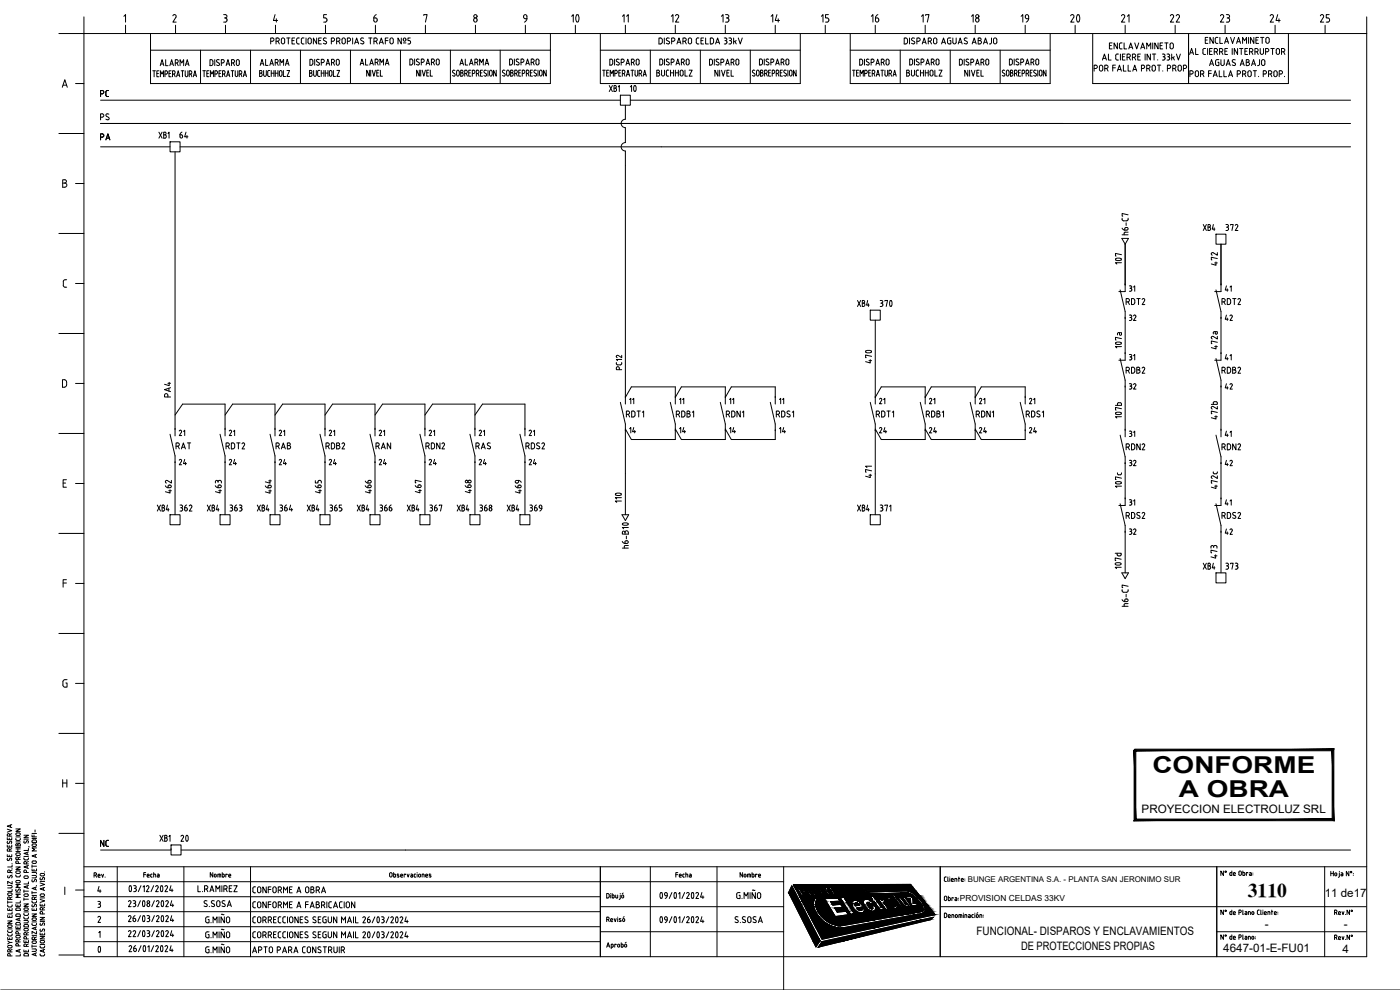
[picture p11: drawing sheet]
<svg xmlns="http://www.w3.org/2000/svg" width="420mm" height="297mm" viewBox="0 0 420 297" stroke-linecap="round" stroke-linejoin="round" font-family="sans-serif">
<defs><g id="words">
<g font-size="7.9">
<text x="168.6" y="8.8">10</text>
<text x="318.9" y="8.8">20</text>
</g>
<g font-size="7.1">
<text x="338.7" y="81.8" transform="rotate(-90 338.7 81.8)">107</text>
<text x="26.1" y="287.9">0</text>
</g>
<g font-size="7">
<text x="345.9" y="231.9">CONFORME</text>
<text x="353.8" y="239.1">A OBRA</text>
</g>
<g font-size="6.6">
<text x="186.6" y="29.3">10</text>
<text x="29.3" y="38.1">PS</text>
<text x="263.2" y="93.8">370</text>
<text x="263.5" y="110.1" transform="rotate(-90 263.5 110.1)">470</text>
<text x="141.8" y="136.9">RAS</text>
<text x="188.4" y="152.4" transform="rotate(-90 188.4 152.4)">110</text>
<text x="52.2" y="254.4">20</text>
</g>
<text font-size="5.9" x="374.5" y="269.1">3110</text>
<g font-size="5.3">
<text x="111.1" y="7.8">6</text>
<text x="154.9" y="7.8">9</text>
<text x="200.7" y="7.8">12</text>
<text x="215.5" y="7.8">13</text>
<text x="230.4" y="7.8">14</text>
<text x="245.5" y="7.8">15</text>
<text x="260.7" y="7.8">16</text>
<text x="275.5" y="7.8">17</text>
<text x="290.7" y="7.8">18</text>
<text x="305.5" y="7.8">19</text>
<text x="335.5" y="7.8">21</text>
<text x="350.3" y="7.8">22</text>
<text x="365.5" y="7.8">23</text>
<text x="380.3" y="7.8">24</text>
<text x="395.5" y="7.8">25</text>
<text x="29.3" y="30.3">PC</text>
<text x="366.9" y="70.6">372</text>
<text x="365.8" y="92.8">RDT2</text>
<text x="52.6" y="120.3" transform="rotate(-90 52.6 120.3)">PA4</text>
<text x="67.7" y="149.2" transform="rotate(-90 67.7 149.2)">463</text>
<text x="366.9" y="172.2">373</text>
</g>
<g font-size="4.9">
<text x="189.8" y="7.8" transform="rotate(-90 189.8 7.8)">11</text>
<text x="29.3" y="43">PA</text>
<text x="53.3" y="42.7">64</text>
<text x="366.5" y="80.8" transform="rotate(-90 366.5 80.8)">472</text>
<text x="256.5" y="93.1">XB4</text>
<text x="338" y="97.4">32</text>
<text x="366.9" y="97.4">42</text>
<text x="366.5" y="105.8" transform="rotate(-90 366.5 105.8)">472a</text>
<text x="337.3" y="113.2">RDB2</text>
<text x="341.8" y="109.4" transform="rotate(-90 341.8 109.4)">31</text>
<text x="365.8" y="113.2">RDB2</text>
<text x="370.8" y="109.4" transform="rotate(-90 370.8 109.4)">41</text>
<text x="281.9" y="122.4" transform="rotate(-90 281.9 122.4)">21</text>
<text x="308" y="122.4">21</text>
<text x="56.8" y="131.9" transform="rotate(-90 56.8 131.9)">21</text>
<text x="71.6" y="131.9" transform="rotate(-90 71.6 131.9)">21</text>
<text x="82.9" y="131.9">21</text>
<text x="116.8" y="131.9" transform="rotate(-90 116.8 131.9)">21</text>
<text x="146.8" y="131.9" transform="rotate(-90 146.8 131.9)">21</text>
<text x="187" y="126.3">RDT1</text>
<text x="188" y="131.2">14</text>
<text x="202.1" y="126.3">RDB1</text>
<text x="203.2" y="131.2">14</text>
<text x="217" y="126.3">RDN1</text>
<text x="218" y="131.2">14</text>
<text x="233.2" y="131.2">14</text>
<text x="262.1" y="126.3">RDT1</text>
<text x="263.2" y="131.2">24</text>
<text x="276.9" y="126.3">RDB1</text>
<text x="278" y="131.2">24</text>
<text x="292.1" y="126.3">RDN1</text>
<text x="293.2" y="131.2">24</text>
<text x="308" y="131.2">24</text>
<text x="366.5" y="127" transform="rotate(-90 366.5 127)">472b</text>
<text x="51.9" y="135.8">RAT</text>
<text x="67" y="135.8">RDT2</text>
<text x="81.8" y="135.8">RAB</text>
<text x="97" y="135.8">RDB2</text>
<text x="111.8" y="135.8">RAN</text>
<text x="127" y="135.8">RDN2</text>
<text x="337.3" y="136.2">RDN2</text>
<text x="341.8" y="132.3" transform="rotate(-90 341.8 132.3)">31</text>
<text x="365.8" y="136.2">RDN2</text>
<text x="370.8" y="132.3" transform="rotate(-90 370.8 132.3)">41</text>
<text x="52.9" y="140.8">24</text>
<text x="67.7" y="140.8">24</text>
<text x="82.9" y="140.8">24</text>
<text x="98.1" y="140.8">24</text>
<text x="112.9" y="140.8">24</text>
<text x="128.1" y="140.8">24</text>
<text x="142.9" y="140.8">24</text>
<text x="158" y="140.8">24</text>
<text x="338" y="141.1">32</text>
<text x="366.9" y="141.1">42</text>
<text x="52.6" y="149.2" transform="rotate(-90 52.6 149.2)">462</text>
<text x="82.6" y="149.2" transform="rotate(-90 82.6 149.2)">464</text>
<text x="97.7" y="149.2" transform="rotate(-90 97.7 149.2)">465</text>
<text x="112.5" y="149.2" transform="rotate(-90 112.5 149.2)">466</text>
<text x="127.7" y="149.2" transform="rotate(-90 127.7 149.2)">467</text>
<text x="142.5" y="149.2" transform="rotate(-90 142.5 149.2)">468</text>
<text x="157.7" y="149.2" transform="rotate(-90 157.7 149.2)">469</text>
<text x="262.8" y="144.6" transform="rotate(-90 262.8 144.6)">471</text>
<text x="366.5" y="147.8" transform="rotate(-90 366.5 147.8)">472c</text>
<text x="46.2" y="154.5">XB4</text>
<text x="53.3" y="154.5">362</text>
<text x="61.4" y="154.5">XB4</text>
<text x="68.1" y="154.5">363</text>
<text x="76.2" y="154.5">XB4</text>
<text x="83.3" y="154.5">364</text>
<text x="91.4" y="154.5">XB4</text>
<text x="98.1" y="154.5">365</text>
<text x="106.2" y="154.5">XB4</text>
<text x="113.2" y="154.5">366</text>
<text x="121.4" y="154.5">XB4</text>
<text x="128.1" y="154.5">367</text>
<text x="136.2" y="154.5">XB4</text>
<text x="143.2" y="154.5">368</text>
<text x="151.3" y="154.5">XB4</text>
<text x="158" y="154.5">369</text>
<text x="256.5" y="154.5">XB4</text>
<text x="263.2" y="154.5">371</text>
<text x="341.8" y="152.8" transform="rotate(-90 341.8 152.8)">31</text>
<text x="338" y="161.6">32</text>
<text x="366.9" y="161.6">42</text>
<text x="366.5" y="168.6" transform="rotate(-90 366.5 168.6)">473</text>
<text x="29.3" y="255.1">NC</text>
</g>
<g font-size="4.4">
<text x="338" y="88.5">31</text>
<text x="366.9" y="88.5">41</text>
<text x="338" y="117.8">32</text>
<text x="366.9" y="117.8">42</text>
<text x="191.6" y="122.4" transform="rotate(-90 191.6 122.4)">11</text>
<text x="221.5" y="122.4" transform="rotate(-90 221.5 122.4)">11</text>
<text x="266.7" y="122.4" transform="rotate(-90 266.7 122.4)">21</text>
<text x="296.7" y="122.4" transform="rotate(-90 296.7 122.4)">21</text>
<text x="101.6" y="131.9" transform="rotate(-90 101.6 131.9)">21</text>
<text x="131.6" y="131.9" transform="rotate(-90 131.6 131.9)">21</text>
<text x="161.6" y="131.9" transform="rotate(-90 161.6 131.9)">21</text>
<text x="366.9" y="152.8">41</text>
</g>
<g font-size="4">
<text x="206.4" y="122.4" transform="rotate(-90 206.4 122.4)">11</text>
<text x="236.4" y="122.4" transform="rotate(-90 236.4 122.4)">11</text>
</g>
<g font-size="3.5">
<text x="342.6" y="243.9">PROYECCION ELECTROLUZ SRL</text>
<text x="397.6" y="269.1">11 de17</text>
<text x="293.1" y="280.5">FUNCIONAL- DISPAROS Y ENCLAVAMIENTOS</text>
<text x="379.6" y="278.6">-</text>
<text x="403.3" y="278.6">-</text>
<text x="306.4" y="284.9">DE PROTECCIONES PROPIAS</text>
<text x="367.1" y="285.6">4647-01-E-FU01</text>
<text x="402.9" y="285.9">4</text>
</g>
<text font-size="2.5" x="288.1" y="270.2">PROVISION CELDAS 33KV</text>
<text font-size="2.4" x="290.4" y="264.7">BUNGE ARGENTINA S.A. - PLANTA SAN JERONIMO SUR</text>
</g></defs>
<!-- layer: AUXILIAR -->
<path d="M30.2 37h375.1M30.2 30.1h156M189.2 30.1h216.1M30.2 44.1h20.8M54 44.1h351.3M30.2 255h21.1M54.3 255h351" fill="none" stroke="#000" stroke-width=".3"/>
<!-- layer: 0 -->
<g fill="none" stroke="#000" stroke-width=".3">
<path d="M25.2 10.1h385v276.9h-385zM47.7 39.7l.9 1.8M48.6 39.7l-.9 1.8M49.1 39.7h.6l.1 .3-.3 .4 .4 .3v.5l-.4 .3h-.4zM182.8 25.7l1 1.8M183.8 25.7l-1 1.8M184.3 26.5h.4M184.7 25.7h-.4v1.8h.4M187.7 35.8a1.26 1.26 0 0 0-1.3 1.2 1.26 1.26 0 0 0 1.3 1.3M187.7 31.6v4.2M187.7 38.3v4.5M49.1 40.5h.4"/>
<path d="M50.4 40.1l.3-.4v1.8M51 42.6h3v3h-3zM52.5 45.6v83.2M187.7 42.8a1.26 1.26 0 0 0-1.3 1.2 1.26 1.26 0 0 0 1.3 1.3M187.7 45.3v73.9l1.8-3.1h13.2v3.1l1.8-3.1h13.2v3.1l1.8-3.1h13.2v3.1M336.7 71.5h2l-1 1.8zM336.8 68.4l.3 .5 .5 .2M336.8 65.5l.2 .7 1.1 .1M336.8 70.4h1.8M337.4 70v.4M337.7 73.3v12.2M337.7 69.6l-.3 .4"/>
<path d="M337.7 69.7h.9M338 68.3l-.4 .2v.6M338 68.2l.5 .2v.4l-.9 .3M338 66.9v.8M338.6 65.5l-.1 .5-.4 .3M338.6 64.5l-1.8-.4v.8h.2M361.1 67.4l1 1.8M362.1 67.4l-1 1.8M362.5 68.2h.4M362.9 69.1l.4-.2v-.5l-.4-.3 .4-.3-.2-.4h-.6v1.8h.4M364.2 67.4l-.4 1.4h.8M364.4 68.4v.8"/>
<path d="M364.9 70.3h3v3h-3zM366.4 73.3v12.2M262.7 96.1v23.1l1.8-3.1h13.2v3.1l1.8-3.1h13.2v3.1l1.8-3.1h13.2v3.1M335.8 87.5h1.9M336.2 87l1.5 6.5M337.7 95.4v10.7M338 90.6h.5a.5 .5 0 0 0 .5-.5 .5 .5 0 0 0-.5-.5h-.5v1.8M338.6 90.6l.4 .8M339.6 89.6l.7 .1a1.21 1.21 0 0 1 .2 1.4l-.9 .3zM341.7 89.6v1.8M343.2 89.6l.4 .4-.8 1.4h.8M366.4 95.4v10.7"/>
<path d="M336.2 107.6l1.5 6.5M337.7 116.1v13M364.9 107.6l1.5 6.5M366.4 116.1v13M52.5 138.8v15.6M52.5 124.5l2.3-3.3h12.7v7.6M67.5 138.8v15.6M67.5 124.5l2.3-3.3h12.7v7.6M82.5 138.8v15.6M82.5 124.5l2.3-3.3h12.7v7.6M97.5 138.8v15.6M97.5 124.5l2.3-3.3h12.7v7.6"/>
<path d="M112.5 138.8v15.6M112.5 124.5l2.3-3.3h12.7v7.6M127.5 138.8v15.6M127.5 124.5l2.3-3.3h12.7v7.6M142.5 138.8v15.6M142.5 124.5l2.3-3.3h12.7v7.6M156 130.3l1.5 6.5M157.5 138.8v15.6M157.8 133.9h.5a.49 .49 0 0 0 .5-.5 .49 .49 0 0 0-.5-.5h-.5v1.8M158.4 133.9l.4 .8M159.9 132.9h-.5v1.8l.9-.3 .1-1M161.4 132.9l-.4 .5 .8 .5"/>
<path d="M161.8 133.9a.49 .49 0 0 1 0 .8 .49 .49 0 0 1-.8-.2M163 132.9l.4 .4-.8 1.4h.8M187.7 129.2v25.2M189.5 131.9h13.2M204.5 131.9h13.2M219.5 131.9h13.2M231.2 120.7l1.5 6.5M233 124.3h.5a.5 .5 0 0 0 .5-.5 .5 .5 0 0 0-.5-.5h-.5v1.8M233.6 124.3l.4 .8M235.5 124.6l-.5 .5M235.5 123.9l-.2-.5-.7-.1v1.8h.4M235.6 123.9v.7"/>
<path d="M236.6 123.3l-.4 .5 .8 .6a.5 .5 0 0 1-.1 .7 .5 .5 0 0 1-.7-.2M237.8 123.7l.4-.4v1.8M262.7 129.2v25.2M264.5 131.9h13.2M279.5 131.9h13.2M294.5 131.9h13.2M306.2 120.7l1.5 6.5M308 124.3h.5a.5 .5 0 0 0 .4-.5 .5 .5 0 0 0-.4-.5h-.5v1.8M308.6 124.3l.4 .8M310 123.3h-.4v1.8h.4M310.6 123.9l-.1 .9-.5 .3M311.4 124.1l.5 .3a.48 .48 0 0 1 0 .7 .48 .48 0 0 1-.7-.2"/>
<path d="M312.8 123.7l.4-.4v1.8M336.2 130.6l1.5 6.5M337.7 139v10.7M364.9 130.6l1.5 6.5M366.4 139v10.7M51 154.4h3v3h-3zM66 154.4h3v3h-3zM81 154.4h3v3h-3zM96 154.4h3v3h-3zM111 154.4h3v3h-3zM126 154.4h3v3h-3zM141 154.4h3v3h-3z"/>
<path d="M156 154.4h3v3h-3zM186.7 154.4l1 1.8 1-1.8M186.8 159.5l.6-.1 .2 .3a.5 .5 0 0 1 .5-.5 .5 .5 0 0 1 .5 .5v.6h-1.8zM186.9 157.1l.8-.2 .8 .2a.99 .99 0 0 1-1.7 0zM187.6 159.8v.5M188.6 158.3h-1.8l.4 .4M261.2 154.4h3v3h-3zM335.8 151.7h1.9M336.2 151.2l1.5 6.5M337.7 159.7v12.2M338 154.8h.5a.5 .5 0 0 0 .5-.5 .5 .5 0 0 0-.5-.5h-.5v1.8M338.6 154.8l.4 .8"/>
<path d="M340 153.8h-.4v1.8l.9-.3 .1-1M341.4 154.5l.5 .3a.49 .49 0 0 1 0 .8 .49 .49 0 0 1-.7-.3M341.6 153.8l-.4 .3 .2 .4M343.2 153.8l.3 .2v.4M343.5 154.4l-.7 1.2h.8M364.6 151.7h1.8M364.9 151.2l1.5 6.5M366.4 159.7v12.2M366.7 154.8h.5a.5 .5 0 0 0 .5-.5 .5 .5 0 0 0-.5-.5h-.5v1.8M367.3 154.8l.4 .8M369.3 154.3l-.3-.5h-.7v1.8l.7-.1 .3-.5M369.3 154.3v.7"/>
<path d="M370.1 154.5l.6 .3a.49 .49 0 0 1 0 .8 .49 .49 0 0 1-.8-.3M370.3 153.8l-.4 .3 .2 .4M371.9 153.8l.4 .2-.1 .4M372.3 154.4l-.8 1.2h.8M186.7 162.4l.4 .5 .5 .2M186.8 164.5h1.8M187.7 162.4a.45 .45 0 0 1 .7-.1 .45 .45 0 0 1-.2 .7l-.6 .1zM188 160.9v.8M188.6 163.7h-1.1l-.1 .8M336.7 171.9h2l-1 1.7zM336.8 179.9l.3 .4 .5 .2M336.8 177.2l.2 .4 1.1 .1"/>
<path d="M336.8 176.9v.4M338 179.7l-.4 .2v.6M338 179.7l.5 .2v.4l-.9 .2M338 178.3v.8M338.6 177.2l-.5 .5M338.6 175.9l-1.8-.4v.8h.2M338.6 176.9v.4M361.1 169l1 1.8M362.1 169l-1 1.8M362.9 169h-.4v1.8l.8-.3v-.5l-.4-.2M364.2 169l-.4 1.4h.8M364.4 170v.8"/>
<path d="M364.9 171.9h3v3h-3zM336.8 181.9h1.8M337.4 181.5v.4M338.6 181.1l-1.1 .1-.1 .3M48 250.6l1 1.8M49 250.6l-1 1.8M49.4 250.6l.6 .1 .1 .3-.3 .4 .4 .2v.6l-.4 .2h-.4zM49.4 251.4h.4M25.2 260.1h385M25.2 264.5h210M25.2 278.1h155M25.2 273.5h155"/>
<path d="M25.2 269.1h155M35.2 260.1v26.9M55.2 260.1v26.9M75.2 260.1v26.9M180.2 272h55M180.2 279.6h55M180.2 260.1v26.9M195.2 260.1v26.9M215.2 260.1v26.9M235.2 260.1v36.9M237.6 265.8l8.5 16.4-1.2 1.9-8.2-16.3zM238.1 265.5l35.2-.1 7.3 9-33.9 7.4z"/>
<path d="M239.3 266.4h1.4a.86 .86 0 0 1 .8 .5 .86 .86 0 0 1-.2 .9h-.7l.6 1.1h-.6zM240.1 266.7l.6 .1 .2 .6-.4 .1zM241.7 266.4l1.5-.1 .4 .3 .3 .5v.4l1.1 1.3h-.6l-.7-1h-.6l.6 1-.5 .1zM243.4 267.1l-.2 .3M243.4 267.1l-.3-.4h-.7l.5 .7h.3M244.7 266.3a1.91 1.91 0 0 1 1.9 2.4 1.91 1.91 0 0 1-1.9-2.4zM245.1 266.7a1.75 1.75 0 0 1 1.2 1.7 1.75 1.75 0 0 1-1.2-1.7zM246.4 266.3l.6-.1 .9 .8-.1-.8h.5l.1 1.3 .7 1.1h-.6l-.5-.9zM247.5 269.6l3.9-.2 .7 1-2.8 .1 .6 1 2.4-.1 .6 .9-2.4 .2 .8 1.2 2.6-.3 .7 1.1-3.9 .5zM248.7 266.2l1.4-.1 .3 .5h-.8l.3 .5h.7l.3 .4h-.7l.4 .6h.8l.2 .4h-1.3zM251.9 277.8h.1M252.2 269.4l1.1-.1 3.2 4.9-1.2 .2z"/>
<path d="M252.5 266.6l-.7-.5h-.5a2.1 2.1 0 0 0 1.8 2.4l.2-.5-.2-.4h-.4l.1 .4a1.49 1.49 0 0 1-1-1.5l.4 .4 .4-.1-.1-.2M254.5 266.8l-.8-.7h-.5a2.1 2.1 0 0 0 1.8 2.3l.1-.8M254.5 266.8h-.3l-.5-.3a1.48 1.48 0 0 0 1 1.5v-.4l.3-.1M254.6 266.1h.5l1.4 2.1h-.5zM255 267.5l.1 .1M256.2 266.1a1.77 1.77 0 0 1 1.7 2.1 1.77 1.77 0 0 1-1.7-2.1zM256.5 266.3a1.7 1.7 0 0 1 1.1 1.6 1.7 1.7 0 0 1-1.1-1.6zM256.7 271.1l.6-.1 .6 .6-1.2 .2zM257.7 266.1h.4l1.2 1.1-.7-1.1h.4l1.3 1.9-.3 .1-1.3-1.1 .8 1.1-.4 .1zM259.4 272.6a1.14 1.14 0 0 1-.5 1.3 1.14 1.14 0 0 1-1.4-.1 2.73 2.73 0 0 1-1.7-3.3 2.22 2.22 0 0 1 3.2 1.1l.2 .5-2.1 .3 1 .7h.3l.2-.4 .8-.1M262.2 271l-1.3-1a1.06 1.06 0 0 0-1.4-.2 1.06 1.06 0 0 0-.3 1.4 2.99 2.99 0 0 0 3.2 2.1 1.2 1.2 0 0 0 .2-1.6l-.9 .1M262.2 271l-1 .2-.8-.5a1.55 1.55 0 0 0 1.5 1.9l-.2-.8"/>
<path d="M263.7 272.5l.6 .5h.7M263.8 272.6l-1.5-2.1h-.4l-.4-.6h.4l-.7-.9 .9-.1 .6 .9h.5l.4 .6h-.4l1.2 1.7 .6 .2 .5 .7-.6 .1M265.8 270.5l-.4 .1-.1 .3 1.3 1.9-.8 .1-2.2-3.2h.8l.3 .3 .4-.5 .7 1M266.4 269.5a2.51 2.51 0 0 1 2.8 2.9 2.51 2.51 0 0 1-2.8-2.9zM267.6 268.4l.7-.1 2.8 3.9-.6 .1zM267.7 271.5l.3 .3a.48 .48 0 0 0 .7 0 .48 .48 0 0 0-.1-.8l-.2-.4-.6-.4a.55 .55 0 0 0-.8-.2 .55 .55 0 0 0-.2 .8l.9 .7M269 272.7l.8-.1 .3 .4h-.7l1.1 .4 .5 .6-.2 .4-.7-.1-.4-.5 .3-.1 .3 .3 .1-.1-.9-.4-.5-.6zM269.5 269.2h.7l1.4 1.9 .6 .3 .1-.3-1.5-1.9 .7-.1 2 2.8-.6 .1-.3-.4v.3a.91 .91 0 0 1-1.4-.4zM269.5 272.5h.1M271 274.1l.5 .2h-.2zM271.7 272.5l.4 .3-.1 .3h-.3l-.4-.6h.4M271.8 269.1l1.7-.1 .5 .5 .1 1.6 .9-.1 .5 .6-1.6 .3-.6-.8-.1-1.5-.9 .1z"/>
<path d="M272.2 273.4h.2M272.5 273.1l.8 .9-.4 .1-.5-.6M272.6 273.2l-.2-.1v-.3a.92 .92 0 0 0-1.4-.4l1.2 1.8 .4-.1-.5-.7h.1M272.7 272.1h.4l1.1 1.4 .5-.1 .2 .3-.8 .1zM273.1 273.7l.5 .2-.2 .1zM274.8 273.4l.5 .2zM276.7 274.1a1.38 1.38 0 0 0 .6-2.4 8.3 8.3 0 0 0-5.1-4.4l-11.7 .4 .3 .6 11.4-.5a7.2 7.2 0 0 1 4.8 5.3l-.6 .4-24.5 4.3M276.7 274.1l-23.2 4.2a8.6 8.6 0 0 1-9.4-7l.1-.7 .6-1.3 .5 .2a4.5 4.5 0 0 0 1.5 5.7 8 8 0 0 0 5.1 2.6M282.2 272h127.9M282.2 260.1v26.9M365.1 279.6h45M365.2 260.1v26.9"/>
<path d="M397.6 260.1v26.9M.2 297h419.9M25.2 282.5h155M246.7 282.5l33.4-7.3-.8 .7-33.7 8.3z"/>
</g>
<!-- layer: TEXTOS -->
<g fill="none" stroke="#000" stroke-width=".3">
<path d="M25.2 5.1v5h-7.5M37.2 4.9l.5-.5v2.2M37.7 7.6v2.5M51.9 4.7a.51 .51 0 0 1 .7-.3 .51 .51 0 0 1 .2 .7l-.9 1.5h1M52.7 7.6v2.5M67.1 4.4h.5a.5 .5 0 0 1 .5 .5 .5 .5 0 0 1-.5 .5M67.4 5.4h.2M67.6 5.4l.5 .5M67.7 7.6v2.5M68.1 5.9l-.2 .7h-.8M82.6 4.4l-.5 1.7h1.2M82.7 7.6v2.5"/>
<path d="M82.9 5.6v1M97.7 7.6v2.5M98 4.4h-.9v1l.8 .1 .2 .4M98.1 5.9l-.2 .7h-.8M112.7 7.6v2.5M127.2 4.6v-.2h1l-.5 2.2M127.7 7.6v2.5M142.2 5.9a.5 .5 0 0 1 .5-.5 .5 .5 0 0 1 .5 .5M142.2 5.9a.54 .54 0 0 0 .5 .7 .54 .54 0 0 0 .5-.7M142.7 7.6v2.5M157.7 7.6v2.5M187.7 7.6v2.5"/>
<path d="M202.7 7.6v2.5M217.7 7.6v2.5M232.7 7.6v2.5M247.7 7.6v2.5M262.7 7.6v2.5M277.7 7.6v2.5M292.7 7.6v2.5M307.7 7.6v2.5M337.7 7.6v2.5M352.7 7.6v2.5M367.7 7.6v2.5M382.7 7.6v2.5"/>
<path d="M397.7 7.6v2.5M410.2 5.1v5M18.7 26.2l.8-2.3 .7 2.3M18.9 25.6h1.1M22.7 25.1h2.5M17.7 40.1h7.5M18.8 53.9h.7a.49 .49 0 0 1 .4 .5 .49 .49 0 0 1-.5 .5 .62 .62 0 0 1 .7 .6 .62 .62 0 0 1-.7 .7h-.6zM18.8 54.9h.7M22.7 55.1h2.5M17.7 70h7.5M20 83.9l-.7 .1a1.92 1.92 0 0 0-.2 1.9l.9 .3M22.7 85.1h2.5"/>
<path d="M17.7 100.1h7.5M20 115.5l-.2 .5-.5 .2M20 114.6l-.1-.3a.95 .95 0 0 0-1.1-.4v2.3h.5M20 114.6v.9M22.7 115h2.5M17.7 130.1h7.5M18.9 144.9h.8M19.9 143.9h-1v2.3h1M22.7 145.1h2.5M17.7 160h7.5M18.9 174.9h1M19.9 173.9h-1v2.3"/>
<path d="M22.7 175.1h2.5M17.7 190.1h7.5M20.1 203.9l-.8 .1-.4 .6 .2 1.4 1 .2v-1.3h-.4M22.7 205h2.5M17.7 220.1h7.5M18.8 233.9v2.3M18.8 234.9h1.3M20.1 233.9v2.3M22.7 235h2.5M2.2 256.4v.6h1.3v-.6M2.2 253.6v.6h1.3v-.6M2.2 251.3v.6h1.3v-.6"/>
<path d="M2.2 248.8l1.3 .4-1.3 .5M2.2 257.5v.4M2.2 252.4v.4M2.8 251.5v.4M2.8 253.7v.5M2.8 256.6v.4M2.9 255.4v-.6l-.5-.1-.2 .7h1.3M2.9 250.9v-.6l-.5-.1-.2 .7h1.3M3.2 247.6v.6M3.5 257.8l-.1 .4M3.5 252.7l-.1 .4M3.5 257.8l-.4-.3-.5 .7-.4-.3"/>
<path d="M3.5 252.7l-.4-.3-.5 .7-.4-.3M3.5 247.4l-1.3 .5 1.3 .4M3.5 254.6l-.6 .3M3.5 250.1l-.6 .3M3.6 259.1h.1M3.6 259.5v.6h-1.3M4.8 251.6v.4l.3 .2 .8-.1 .2-.5M4.8 248.7h1.3l-1.3 .8h1.3M4.8 255.5h1.3M4.8 254.7h1.3M4.8 254.3h1.3M4.8 252.6h1.3"/>
<path d="M4.8 251.1h1.3M4.8 253.3l.4-.1 .2 .2 .1-.3h.4l.2 .7h-1.3zM4.8 256.1l.9-.2 .4 .4-.4 .4h-.6l-.3-.2zM4.8 250.1l.9-.2 .4 .4-.4 .4-.6-.1-.3-.1zM5.4 253.4v.4M5.4 254.7v.8M5.5 259.1l-.2-.7-.5 .1v.6h1.3M5.5 257.9l-.2-.7-.5 .1v.6h1.3M6.1 257.1l-.6 .3M7.2 257.4v.4l.3 .2 .8-.1 .2-.2M7.2 250.6h1.3l-1.3 .7h1.3M7.2 257h1.3"/>
<path d="M7.2 251.8h1.3M7.3 252.3l-.1 .4 .2 .3 .9-.8 .2 .3-.1 .5M7.9 259.2l-.2-.7-.5 .1v.6h1.3M8.1 255.7v.7M8.1 259.8v.6M8.5 259.7l-1.3 .4 1.3 .5M8.5 255.6l-1.3 .5 1.3 .4M8.5 254.6v.6h-1.3M8.5 257.4v.3M8.5 258.5l-.6 .3M8.5 254l.3 .1M9.6 250.5v.6h1.4"/>
<path d="M9.6 259.5v.8M9.6 259.9h1.4M9.6 251.6h1.4M9.6 250.1h1.4M9.7 258.5l.9-.2 .3 .4-.3 .4-.6-.1-.3-.1zM9.7 253.4l.9-.2 .3 .4-.3 .4-.6-.1-.3-.1zM9.7 252.2l1-.1 .3 .7h-1.4zM10.2 250.5v.6M10.5 249v.6M10.6 256.5v.6M11 256.4l-1.4 .4 1.4 .5M11 254.4h-1.4l.8 .5-.8 .4h1.4"/>
<path d="M17.7 250h7.5M2.3 269.5l.4-.4 .3 .4M2.3 261.4l.4-.4 .3 .4M2.3 279.2l.1 .4 .2 .2 .9-.1 .1-.3M2.3 276.3h1.3l-1.3 .8h1.3M2.3 274.7v.6h1.3v-.6M2.3 272.6v.6h1.3v-.6M2.3 271.5l.1 .4 .2 .2h.9l.1-.3M2.3 269.5v.4h1.3M2.3 265.7h1.2l.1 .3-.1 .4h-1.2M2.3 261.4v.4h1.3M2.3 270.3v.8"/>
<path d="M2.3 278.7h1.3M2.3 270.7h1.3M2.4 262.7l-.1 .4 .2 .3 .9-.7 .2 .2-.1 .5M2.7 277.5l-.4 .4 .4 .3M2.7 267.9l-.4 .4 .4 .4M2.7 277.5l.8 .1 .1 .3-.1 .3-.8 .1M2.7 267.9l.8 .1 .1 .3-.1 .3-.8 .1M2.9 272.7v.5M2.9 274.8v.5M3 261.4v.4M3 269.5v.4M3.6 262.2h.1"/>
<path d="M3.6 260.6h.1M3.6 273.6v.6h-1.3M3.6 266.9v.6h-1.3M3.6 264.5v.7l-1.3-.7v.7M3.6 271.5v.3M3.6 279.2v.2M3.6 269.1l-.6 .3M3.6 261l-.6 .3M4.8 278v.6h1.3v-.6M4.8 271.4v.6h1.3v-.6M4.8 262.5v.4l.3 .2 .8-.1 .2-.5M4.8 260.1h1.3l-1.3 .8h1.3"/>
<path d="M4.8 279h1.3M4.8 267.9h1.3M4.8 264.4l.9-.2 .4 .3-.2 .4h-.8l-.3-.2zM4.8 261.5l.9-.2 .4 .4-.4 .4h-.6l-.3-.2zM4.8 277l.4-.2h.7l.2 .7h-1.3zM4.8 274.4l1.1-.1 .2 .7h-1.3zM4.8 272.6l1.1-.1 .2 .7h-1.3zM4.8 266.8l-.1 .4 .3 .3 .9-.8 .2 .3-.2 .5M5.4 271.5v.5M5.4 278.1v.5M5.7 275.6v.6M6.1 275.4l-1.3 .5 1.3 .4"/>
<path d="M6.1 270.3v.6h-1.3M6.1 268.4h-1.3l.7 .4-.7 .5h1.3M6.1 265.4h-1.3l.7 .4-.7 .5h1.3M7.2 275.1v.4l.3 .2h.8l.2-.3M7.2 274.1v.4l.3 .2 .8-.1 .2-.3M7.2 271.2h1.3l-1.3 .8h1.3M7.2 276.2h.9M7.2 276.9h.9M7.2 267v.8M7.2 269.4v.8M7.2 273.6h1.3M7.2 269.8h1.3"/>
<path d="M7.2 267.4h1.3M7.2 277.6l1.1-.2 .2 .7h-1.3zM7.9 261.8l-.2-.7-.5 .1v.6h1.3M8.1 278.6l.4 .3-.4 .4M8.1 276.2l.4 .3-.4 .4M8.1 272.4l.4 .4-.4 .3M8.1 268.2l.4 .4-.4 .4M8.1 262.8l.4 .4-.4 .4M8.1 278.6h-.7l-.2 .3 .2 .4h.7M8.1 272.4l-.7 .1-.2 .3 .2 .3 .7 .1M8.1 268.2l-.7 .1-.2 .3 .2 .3 .7 .1M8.1 262.8l-.7 .1-.2 .3 .2 .3 .7 .1"/>
<path d="M8.1 265.8v.6M8.5 265.7l-1.3 .4 1.3 .5M8.5 264.6v.6h-1.3M8.5 274.1v.2M8.5 275.1v.3M8.5 279.8l-.6 .3M9.6 277.1l.1 .4 .2 .2M9.6 274.2h1.4l-1.4 .8h1.4M9.6 272.6v.6h1.4v-.6M9.6 270.3l.1 .4 .2 .2M9.6 262.7h1.2l.1 .3-.1 .4h-1.2M9.6 261.8h1.2l.2 .4"/>
<path d="M9.6 260.7v.6h1.4v-.6M9.6 267.5v.7M9.6 276.6h1.4M9.6 268.7h1.4M9.6 267.9h1.4M9.7 275.6l.9-.2 .3 .4-.3 .4-.6-.1-.3-.1zM9.7 271.4v.6l.5-.1M9.7 263.9l-.1 .4 .2 .3 .6-.6M9.9 277.7h.7M9.9 270.9h.7M10.2 260.9v.4M10.2 272.7v.5"/>
<path d="M10.4 269.9l-.2-.8-.5 .2-.1 .6h1.4M10.4 271.5h.5l-.1 .6M10.4 264h.5l-.1 .6M10.4 271.5l-.2 .5M10.6 266.2v.7M10.6 278.2v.7M10.9 265.7h.1M11 279.5v.7l-1.4-.7v.7M11 278.1l-1.4 .5 1.4 .4M11 277.1l-.1 .4-.3 .2M11 270.3l-.1 .4-.3 .2M11 266.1l-1.4 .5 1.4 .4"/>
<path d="M11 269.1l-.6 .3M12 279.9v.6h1.4v-.6M12 275.3h1.4l-1.4 .7h1.4M12 271.2v.6h1.4v-.6M12 269.9l1.4 .4-1.4 .5M12 264.9l1.4 .5-1.4 .4M12 276.5h1.4M12 269.4h1.4M12 264.5h1.4M12.1 278.8l-.1 .4 .3 .3 .8-.8 .3 .3-.2 .5M12.1 277v.5h.5M12.1 263.3l-.1 .4 .3 .3 .8-.7 .3 .3-.2 .4"/>
<path d="M12.4 268.2l-.4 .4 .4 .4M12.4 262.1l-.4 .3 .4 .4M12.4 269h.6M12.4 268.2h.6M12.4 262.8h.6M12.4 262.1h.6M12.6 277.5l.2-.4 .3-.2 .3 .3-.2 .5M12.6 271.4v.4M12.8 274.2l-.1-.6-.5-.1-.2 .7h1.4M12.8 273l-.1-.6-.5-.1-.2 .7h1.4M13 268.2l.4 .4-.4 .4M13 262.1l.4 .3-.4 .4"/>
<path d="M13 266.4v.6M13.3 261.6h.1M13.4 266.3l-1.4 .4 1.4 .5M13.4 272.3l-.6 .3M19.5 266.2v2.2M22.7 267h2.5M28.2 262.6l.7-.2-.1-.5h-.6v1.3M28.7 262.6l.3 .6M29.4 270.5l.7 .1v.4l-.3 .2M29.4 272.3h.4M29.4 262.7h.6v-.3l-.3-.1-.2 .1-.1 .6 .3 .2M29.6 271.3h.2"/>
<path d="M29.6 279.9l.4-.5v1.8M29.7 263.2h.3M29.7 266l-.4 1.4h1M29.8 271.3l.3 .2 .1 .4-.4 .3M29.8 274.9l-.4 .3M29.8 275l.4 .4-.8 1.4h.8M30 267v.8M30.5 262.3l.3 .9 .3-.9M31.5 263.1v.1M38.5 275l.3-.2h.3l.2 .5M38.5 270.5l.3-.2h.3l.2 .5M38.9 265.8h.1a1.01 1.01 0 0 1 0 1.7l-.3-.9z"/>
<path d="M38.9 279.2l.4 .2v.4M38.9 279.2l-.4 .3M39.3 279.9l-.8 1.1h.8M39.3 275.3l-.8 1.2h.8M39.3 270.9l-.8 1.1h.8M39.9 275.5l.7 .1 .1 .5M39.9 270.2l.8 .2v.4l-.4 .2M39.9 275.5v.6M39.9 276.1l.4 .4 .4-.4M40.1 265.7l.7 .2v.4l-.3 .2M40.1 267.5h.4M40.1 271a.5 .5 0 0 1 .6 .4 .5 .5 0 0 1-.4 .6h-.4"/>
<path d="M40.3 266.5h.2M40.3 279.2l.4 .4-.8 1.4h.8M40.3 279.2l-.4 .3M40.5 266.5l.3 .2 .1 .4-.4 .4M40.5 274.7l-.4 .3-.2 .5M42.1 279.2l-.8 1.8M42.1 274.7l-.8 1.8M42.1 270.2l-.8 1.8M42.3 265.7l-.8 1.8M42.9 266.1l.4-.4v1.8M42.9 279.3h.1a.99 .99 0 0 1 0 1.7l-.3-.9zM42.9 274.8h.1a1.01 1.01 0 0 1 0 1.7l-.3-.9z"/>
<path d="M42.9 270.3h.1a.99 .99 0 0 1 0 1.7l-.3-.9zM43.1 262.4h.6M43.7 261.8h-.6v1.4M43.9 266l.4-.3 .4 .4-.8 1.4h.8M44.1 276.5h.4M44.1 279.2h.4M44.1 274.7h.4M44.2 262.6l.3-.3 .3 .4h-.6M44.2 262.9l.2 .3M44.2 262.6v.3M44.3 275.5h.2M44.4 263.2h.4"/>
<path d="M44.5 279.2l.4 .2v.4l-.4 .2 .4 .2v.4l-.4 .4M44.5 274.7l.4 .2v.4l-.4 .2 .4 .2v.4M44.9 276.1l-.4 .4M45.7 262.3l-.5 .1v.5l.5 .3M46.1 262.3l.6 .1v.8M46.1 261.8v1.4M46.1 265.7l-.8 1.8M46.3 279.2l-.7 1.8M46.3 274.7l-.7 1.8M46.3 270.2l-.7 1.8M46.7 266l.2-.2h.4l.1 .5M46.9 275l.2-.2h.4l.2 .5"/>
<path d="M46.9 270.5l.2-.2h.4l.2 .5M47.2 262.3h.4l.2 .2v.7h-.4M47.3 279.2l-.4 .3M47.3 279.2l.4 .2v.4M47.4 262.7l-.2 .2 .2 .3M47.4 262.7h.4M47.5 266.3l-.8 1.2h.8M47.7 279.9l-.8 1.1h.8M47.7 275.3l-.8 1.2h.8M47.7 270.9l-.8 1.1h.8M48.3 265.8h.1a1.01 1.01 0 0 1 0 1.7l-.3-.9zM48.5 279.3h.1a.99 .99 0 0 1 0 1.7l-.3-.9z"/>
<path d="M48.5 274.8h.1a1.01 1.01 0 0 1 0 1.7l-.3-.9zM48.5 270.3h.1a.99 .99 0 0 1 0 1.7l-.3-.9zM49.5 266l.4-.3 .4 .4-.8 1.4h.8M49.7 275l.4-.3 .4 .4-.8 1.4h.8M49.7 270.5l.4-.3 .4 .4-.8 1.4h.8M50.1 279.2l.4 .4-.8 1.4h.8M50.1 279.2l-.4 .3M51.3 265.7l-.4 1.4h1M51.5 279.2l-.4 1.4h1M51.5 274.7l-.4 1.4h1M51.5 270.2l-.4 1.4h1M51.6 266.7v.8"/>
<path d="M51.8 271.2v.8M51.8 275.7v.8M59.4 265.8v1.8h.8M60.8 267.4v.2M61.4 266.7h.5a.49 .49 0 0 0 .5-.5 .49 .49 0 0 0-.5-.4h-.5v1.8M62 266.7l.4 .9M62.1 270.3a.47 .47 0 0 0-.7 0 .47 .47 0 0 0 0 .7l.6 .3a.49 .49 0 0 1 0 .8 .49 .49 0 0 1-.8-.3M62.2 279.6l-.4 .2-.1 1.1 .5 .5M62.2 279.6h.5M62.7 275.1l-.9 .2-.1 1.1 .3 .4 .7 .1v-1h-.3M62.8 271.9v.1M63 267.6l.6-1.8 .6 1.8"/>
<path d="M63.2 267h.8M63.3 276.8v.1M63.8 270.2l-.4 .5 .8 .6a.49 .49 0 0 1 0 .8 .49 .49 0 0 1-.8-.3M63.8 270.2l.5 .1M63.9 261.8v1.4l-.8-1.4v1.4M63.9 276.9v-1.8l.6 1 .6-1v1.8M64.3 262.4l.3-.1 .3 .1-.2 .7-.4-.1zM64.8 267.6v-1.8l.6 .9 .6-.9v1.8M65 270.7v.8a.5 .5 0 0 0 .5 .5 .5 .5 0 0 0 .5-.5v-.8M65 270.7a.5 .5 0 0 1 .5-.5 .5 .5 0 0 1 .5 .5M65.7 275.1v1.8M65.7 279.6v1.8"/>
<path d="M65.8 262.3v.9M66 262.3l.2 .1 .1 .8M66 262.3h-.6v.9M66.6 265.8v1.8M66.7 261.8v1.4l.5-.1 .1-.7-.6-.1M67.2 266.7h.5a.49 .49 0 0 0 .5-.5 .49 .49 0 0 0-.5-.4h-.5v1.8M67.2 278.9h-.8M67.2 274.4h-.8M67.3 279.6v1.8l-1-1.8v1.8M67.3 275.1v1.8l-1-1.8v1.8M67.4 271.3a.49 .49 0 0 1 0 .8 .49 .49 0 0 1-.8-.3M67.5 270.3a.47 .47 0 0 0-.7 0 .47 .47 0 0 0 0 .7l.6 .3"/>
<path d="M67.8 266.7l.4 .9M67.9 275.6a.5 .5 0 0 1 .5-.5 .5 .5 0 0 1 .5 .5v.8a.51 .51 0 0 1-.5 .5 .51 .51 0 0 1-.5-.5M67.9 275.6v.8M68.2 262.4l-.4-.1v.9M68.2 272l.6-1.8 .6 1.8M68.4 271.6h.9M68.6 262.9l.3 .3M68.6 262.7h.7l-.1-.3-.4-.1-.2 .6M68.8 266.5h.6M68.9 263.2h.4M69.6 265.8h-.8v1.8h.8M70.2 265.8h1l-1 1.8h1"/>
<path d="M75.9 276.4l.4 .5M75.9 271.9l.4 .5M75.9 267.4l.4 .5M75.9 266.5v.9M75.9 271v.9M75.9 275.5v.9M76.3 279.6l-.4 .4M76.3 275.1l-.4 .4M76.3 270.6l-.4 .4M76.3 266.1l-.4 .4M76.3 267.9h.4M76.3 279.6h.4"/>
<path d="M76.3 275.1h.4M76.3 276.9h.4M76.3 272.4h.4M76.3 270.6h.4M76.3 266.1h.4M78.3 275.6a.5 .5 0 0 0-.5-.5 .5 .5 0 0 0-.5 .5v.8a.49 .49 0 0 0 .5 .5 .49 .49 0 0 0 .5-.5M78.3 271.1a.5 .5 0 0 0-.5-.5 .5 .5 0 0 0-.5 .5v.8a.49 .49 0 0 0 .5 .5 .49 .49 0 0 0 .5-.5M78.3 266.6a.5 .5 0 0 0-.5-.5 .5 .5 0 0 0-.5 .5v.8a.49 .49 0 0 0 .5 .5 .49 .49 0 0 0 .5-.5M78.3 266.6v.8M78.3 271.1v.8M78.3 275.6v.8M78.9 276.1h.5"/>
<path d="M79.4 276.1a.49 .49 0 0 0 .5-.5 .49 .49 0 0 0-.5-.5h-.5v1.8M79.5 276.1l.4 .8M79.9 270.6v1.8l-1-1.8v1.8M79.9 266.1v1.8l-1-1.8v1.8M80.5 276.1h.5M80.5 271.4h.8M80.5 266.9h.8M81 276.1a.49 .49 0 0 0 .5-.5 .49 .49 0 0 0-.5-.5h-.5v1.8M81.1 276.1l.4 .8M81.3 270.6h-.8v1.8M81.3 266.1h-.8v1.8M82 270.8a.5 .5 0 0 1 .5-.2 .5 .5 0 0 1 .4 .5v.8a.5 .5 0 0 1-.5 .5 .5 .5 0 0 1-.5-.5z"/>
<path d="M82 266.3a.5 .5 0 0 1 .5-.2 .5 .5 0 0 1 .4 .5v.8a.5 .5 0 0 1-.5 .5 .5 .5 0 0 1-.5-.5zM82.1 275.9h.6M82.9 279.6h-.8v1.8h.8M82.9 275.1h-.8v1.8h.8M83.5 276.4l.2 .4 .6 .1M83.5 271.6h.5a.5 .5 0 0 0 .5-.5 .5 .5 0 0 0-.5-.5h-.5v1.8M84 266.1a.5 .5 0 0 1 .5 .5 .5 .5 0 0 1-.5 .5h-.5M84 266.1h-.5v1.8M84.1 271.6l.4 .8M84.1 267.1l.4 .8M84.3 279.6l-.8 .2v1.1l.2 .4 .6 .1M84.3 275.1l-.8 .2v1.1"/>
<path d="M84.9 276.4l.2 .4 .6 .1M84.9 275.5v.9M85.1 272.4v-1.8l.6 1 .6-1v1.8M85.1 267.9v-1.8l.6 1 .6-1v1.8M85.7 279.6h-.6l-.2 .4M85.7 275.1h-.6l-.2 .4M86.3 275.1v1.8M86.3 279.6v1.8M86.9 271.4h.6M86.9 266.9h.6M87.7 270.6h-.8v1.8h.8M87.7 266.1h-.8v1.8h.8"/>
<path d="M87.9 275.6a.5 .5 0 0 0-.5-.5 .5 .5 0 0 0-.5 .5v.8a.5 .5 0 0 0 .5 .5 .5 .5 0 0 0 .5-.5M87.9 275.6v.8M89.1 272.4l.6-1.8 .6 1.8M89.1 267.9l.6-1.8 .6 1.8M89.3 267.4h.8M89.3 271.9h.8M89.5 279.6v1.8l-1-1.8v1.8M89.5 275.1v1.8l-1-1.8v1.8M90.1 275.9h.6M90.9 279.6h-.8v1.8h.8M90.9 275.1h-.8v1.8h.8M91.7 271.4h.8"/>
<path d="M91.7 275.9l.6 .2a.49 .49 0 0 1-.1 .8 .49 .49 0 0 1-.7-.2M91.8 266.3a.5 .5 0 0 1 .5-.2 .5 .5 0 0 1 .4 .5v.8a.5 .5 0 0 1-.5 .5 .5 .5 0 0 1-.5-.5zM92.4 279.7a.46 .46 0 0 0-.7-.1 .46 .46 0 0 0 0 .7l.6 .3a.49 .49 0 0 1-.1 .8 .49 .49 0 0 1-.7-.2M92.4 275.2a.47 .47 0 0 0-.7-.1 .47 .47 0 0 0 0 .7M92.5 270.6h-.8v1.8M93.1 272.4l.6-1.8 .6 1.8M93.3 271.9h.8M93.3 266.9h.5M93.8 266.9a.5 .5 0 0 1 .5 .5 .5 .5 0 0 1-.5 .5M93.8 266.1l.4 .4-.4 .4M93.8 266.1h-.5v1.8h.5M94.1 275.9l.6 .2a.49 .49 0 0 1-.1 .8 .49 .49 0 0 1-.7-.2"/>
<path d="M94.8 279.7a.46 .46 0 0 0-.7-.1 .46 .46 0 0 0 0 .7l.6 .3a.5 .5 0 0 1-.1 .8 .5 .5 0 0 1-.7-.2M94.8 275.2a.47 .47 0 0 0-.7-.1 .47 .47 0 0 0 0 .7M94.9 270.6l.8 .2v.4l-.3 .2a.51 .51 0 0 1 .5 .5 .51 .51 0 0 1-.5 .5h-.5zM94.9 271.4h.5M95.4 266.1a.5 .5 0 0 1 .5 .5 .5 .5 0 0 1-.5 .5h-.5M95.4 266.1h-.5v1.8M95.5 275.9h.6M95.5 267.1l.4 .8M96.3 279.6h-.8v1.8h.8M96.3 275.1h-.8v1.8h.8M96.5 271.6h.5a.5 .5 0 0 0 .5-.5 .5 .5 0 0 0-.5-.5h-.5v1.8M96.5 267.9l.6-1.8 .6 1.8"/>
<path d="M96.7 267.4h.8M96.9 275.6v.8M97.1 271.6l.4 .8M97.6 275.9h.3v1l-.8-.1-.2-.4M97.9 279.6h-.8l-.2 .5M97.9 275.1h-.8l-.2 .5M98.1 270.6v1.8M98.5 279.6v1.3a.5 .5 0 0 0 .5 .5 .5 .5 0 0 0 .5-.5v-1.3M98.5 275.1v1.3a.5 .5 0 0 0 .5 .5 .5 .5 0 0 0 .5-.5v-1.3M98.7 271.9l.2 .4 .6 .1M98.7 271v.9M99.5 270.6h-.6l-.2 .4"/>
<path d="M100.1 272.4l.6-1.8 .6 1.8M100.3 271.9h.8M101.1 279.6v1.8l-1-1.8v1.8M101.1 275.1v1.8l-1-1.8v1.8M102.5 276.9v-1.8l.6 1 .6-1v1.8M102.7 270.6l-.8 .2v1.1l.2 .4 .6 .1M103.3 270.6v1.8M104 270.8a.5 .5 0 0 1 .5-.2 .5 .5 0 0 1 .4 .5v.8a.5 .5 0 0 1-.5 .5 .5 .5 0 0 1-.5-.5zM104.3 276.9l.6-1.8 .6 1.8M104.5 276.4h.8M106.1 275.1v1.8M106.1 279.6v1.8"/>
<path d="M106.5 270.6v1.8l-1-1.8v1.8M106.7 279.6v1.8h.8M106.7 275.1v1.8h.8M109.3 279.6l-.4 .3M109.3 275.1l-.4 .3M109.3 279.6l.4 .4-.8 1.4h.8M109.3 275.1l.3 .2v.4M109.6 275.7l-.7 1.2h.8M110.3 275.9l.2 .9h.4l.2-.5M110.3 275.9h.5l.3 .4M110.5 279.7l.1-.1a1.01 1.01 0 0 1 0 1.7l-.3-.8zM110.9 275.1l-.4 .3-.2 .5"/>
<path d="M112.5 279.6l-.8 1.8M112.5 275.1l-.8 1.8M113.3 279.7l.1-.1a1.01 1.01 0 0 1 0 1.7l-.3-.8zM113.3 275.2l.1-.1a.99 .99 0 0 1 0 1.7l-.3-.8zM114.5 279.6l.7 .2v.4l-.3 .2M114.5 275.1l.7 .2v.4l-.3 .2M114.7 275.9h.2M114.9 275.9l.4 .4M115.3 276.5l-.2 .3-.6 .1M115.3 276.3v.2M116.7 279.6l-.8 1.8M116.7 275.1l-.8 1.8"/>
<path d="M116.9 262.8l.4 .4 .4-.4M117.3 279.9l.4-.3 .4 .4-.8 1.4h.8M117.3 275.4l.2-.3h.4l.1 .6M117.7 262.2l-.2-.3h-.4l-.2 .9M117.7 262.2v.6M118 275.7l-.7 1.2h.8M118.1 261.8v1.4l.5-.1 .1-.7-.6-.1M118.9 279.7l.1-.1a1.01 1.01 0 0 1 0 1.7l-.3-.8zM118.9 275.2l.1-.1a.99 .99 0 0 1 0 1.7l-.3-.8zM119.2 263.1l.4 .1M119.7 262.3l-.5 .1 .5 .5-.1 .3M120.1 279.9l.2-.3h.4l.1 .6"/>
<path d="M120.1 275.4l.2-.3h.4l.1 .6M120.2 262.9l.2 .3M120.2 262.7h.6v-.3l-.4-.1-.2 .6M120.5 263.2h.3M120.8 275.7l-.7 1.2h.8M121.7 262.4v-.1h-.4v.9M121.9 279.6l-.4 1.4h1M121.9 275.1l-.4 1.4h1M122.2 262.3l.3 .9 .3-.9M122.2 276.1v.8M123.3 262.3l.5 .2v.7h-.3M123.5 262.7l-.3 .2 .3 .3"/>
<path d="M123.5 262.7h.3M124.3 262.9l.4 .3M124.3 262.5v.4M124.7 262.3l-.4 .2M125.2 261.8v.1M125.2 262.3v.9M125.7 262.4l.2-.1 .3 .1-.1 .7-.4-.1zM126.7 263.2v-.9l.5 .1 .1 .8M127.7 262.6l.3-.3 .3 .3v.1h-.6M127.7 262.9l.2 .3M127.7 262.6v.3M128 263.2h.3"/>
<path d="M129.3 262.3l-.5 .1 .6 .5-.1 .2h-.5M182.1 275.9h.5l.2-.5-.7-.2v1.3M182.1 268.1l.7 .2v.7l-.2 .4h-.5zM182.5 275.9l.3 .6M183.3 276.3l.2 .2M183.3 276.1h.6l-.1-.4-.4-.1-.1 .7M183.3 268.1v.1M183.3 268.5v.9M183.5 276.5h.4M183.7 268.1v1.3h.5l.1-.7-.6-.2M184.3 275.6l.3 .9 .3-.9M184.8 268.5v.8l.2 .1h.4v-.9"/>
<path d="M185.4 275.2h.1M185.4 275.6v.9M186.1 268.5v1.1l-.3 .3M186.1 268.1v.1M186.3 275.7h-.5l.6 .6-.1 .2-.5-.1M186.6 268.7l.3-.2 .2 .2-.1 .7-.4-.1zM186.9 275.7l.3-.1 .2 .1-.1 .8-.4-.1zM187 267.9l-.3 .3M187.3 275l-.3 .2M198.2 269.5l-.1-1.2 .3-.5 .4 .9-.2 .8M198.2 275.1h.1a1.01 1.01 0 0 1 0 1.7l-.3-.9zM198.3 269.5h.3"/>
<path d="M199.5 268.2l.3-.4 .4 .4M199.5 268.2l.1 .5 .7 .1M199.5 275.2l.3-.2 .4 .2 .1 .8-.8-.2zM200.2 268.7l-.1 .6-.5 .3M200.2 276l-.1 .5-.5 .3M200.3 268.2v.5M201.7 267.8l-.8 1.8M201.7 275l-.8 1.8M202.4 269.5h.4M202.4 269.5l-.2-.8 .4-.9 .4 .9-.2 .8M202.4 275.1h.1a1.01 1.01 0 0 1 0 1.7l-.3-.9zM202.8 262.4h.6"/>
<path d="M203.4 261.8h-.6v1.4M203.7 268.2l.3-.4v1.8M203.7 275.4l.3-.4v1.8M203.9 262.9l.2 .3M203.9 262.7h.6l-.1-.3-.4-.1-.1 .6M204.1 263.2h.4M205.4 262.3l-.4 .1-.1 .5 .5 .3M205.5 267.8l-.8 1.8M205.5 275l-.8 1.8M205.8 262.3l.6 .1v.8M205.8 261.8v1.4M206.1 268.1l.4-.3 .3 .4-.7 1.4h.8"/>
<path d="M206.1 275.3l.4-.3 .3 .4-.7 1.4h.8M206.9 262.3h.3M207.1 262.7l-.2 .2 .2 .3M207.1 262.7h.4M207.2 262.3l.2 .1 .1 .8h-.4M207.7 269.5h.3M207.7 269.5l-.2-.8 .3-.9 .4 .9-.2 .8M207.7 275.1a1.01 1.01 0 0 1 0 1.7l-.2-.9zM208.8 268.1l.3-.3h.3l.2 .6M208.8 275.3l.3-.2h.3l.2 .5M209.6 268.4l-.7 1.2h.8M209.6 275.7l-.7 1.1h.8"/>
<path d="M210.7 267.8l-.5 1.4h1.1M210.7 275l-.5 1.4h1.1M210.9 268.8v.8M210.9 276v.8M221.5 275.1a.47 .47 0 0 0-.7 0 .47 .47 0 0 0 0 .7l.6 .3a.49 .49 0 0 1-.1 .8 .49 .49 0 0 1-.7-.3M222.1 267.8l-.9 .3-.1 1 .2 .4 .8 .1v-1h-.3M222.2 276.7v.1M222.7 269.5v.1M222.9 261.8v1.4l-.8-1.4v1.4M223.2 275l-.4 .5 .8 .6a.49 .49 0 0 1-.1 .8 .49 .49 0 0 1-.7-.3M223.2 275l.5 .1M223.3 269.6v-1.8l.6 1 .6-1v1.8"/>
<path d="M223.3 262.4l.3-.1 .3 .1-.2 .7-.4-.1zM224.3 263.2v-.9h.8l.2 .9M224.5 275.3a.5 .5 0 0 1 .5-.2 .5 .5 0 0 1 .4 .4v.8a.5 .5 0 0 1-.5 .5 .5 .5 0 0 1-.5-.4zM224.8 262.3v.9M225.1 267.8v1.8M225.7 261.8v1.4l.5-.1 .1-.7-.6-.1M226.6 267.1h-.8M226.7 267.8v1.8l-1-1.8v1.8M226.8 276.1a.49 .49 0 0 1-.1 .8 .49 .49 0 0 1-.7-.3M226.9 275.1a.47 .47 0 0 0-.7 0 .47 .47 0 0 0 0 .7l.6 .3M227.2 262.4l-.4-.1v.9M227.3 268.3a.5 .5 0 0 1 .5-.5 .5 .5 0 0 1 .5 .5v.8a.51 .51 0 0 1-.5 .5 .51 .51 0 0 1-.5-.5"/>
<path d="M227.3 268.3v.8M227.6 276.8l.6-1.8 .6 1.8M227.6 262.9l.3 .3M227.6 262.7h.7l-.1-.3-.4-.1-.2 .6M227.8 276.4h.8M227.9 263.2h.4M282.2 260.1v26.9M283.4 269.2l.4-.3 .3 .3M283.4 264.1l.2 .3 .4 .1M283.4 263.5v.6M283.4 269.2v.7M283.7 275.3l.4-.2 .1-.7-.3-.4h-.5v1.3h.3"/>
<path d="M284 263.1l-.4 .1-.2 .3M284.2 269.2l-.2 1h-.4l-.2-.3M284.5 263.1l.1 1.4M284.6 268.9v1.3h.5l.1-.2M284.6 269.3h.3M284.8 275.3h.4M284.9 269.3l.3 .3M285.1 263.1v.1M285.1 263.6v.9M285.2 274.7l-.2-.3-.4 .1v.6l.2 .2M285.2 274.7v.2h-.6M285.2 269.6v.4"/>
<path d="M285.5 264h.6l-.1-.4-.5 .1v.5l.6 .3M285.7 275.3v-.9l.5 .1 .1 .8M286.1 269.5l-.4-.2v.9M286.6 264.5v-.9l.5 .1 .1 .8M286.6 269.3h.3M286.7 275l.3 .3 .3-.3M286.7 275v-.5l.3-.1 .3 .1v.5M286.9 269.3l.2 .1 .1 .8h-.6v-.4h.6M287.6 263.6h.5M287.6 269.5h.1M287.6 270v.1M287.8 275.3v-.9h.7l.2 .9"/>
<path d="M287.8 263.1v1.4M288.2 274.4v.9M288.5 264h.6l-.1-.4-.5 .1v.5l.6 .3M289.1 274v.1M289.1 274.4v.9M289.6 275.3v-.9l.5 .1 .1 .8M289.6 263.7v.1M289.6 264.3h.1M290.7 274.4l.5 .3v.6h-.4M290.8 274.9l-.2 .2 .2 .2M290.8 274.9h.4M291.9 275.3h.2"/>
<path d="M292.1 274.4l-.4 .3v.5l.2 .1M292.6 274v.1M292.6 274.4v.9M293 275l.3 .3 .3-.3M293 275v-.5l.3-.1 .3 .1v.5M293.5 273.8l-.3 .3M294.1 275.3v-.9l.5 .1 .1 .8M295.1 274.6h.1M295.1 275.1v.1M367.2 273.1v1.3l-.8-1.3v1.3M367.2 261.3v1.4l-.8-1.4v1.4M369.1 262.1v.3"/>
<path d="M369.1 273.8v.4M369.3 273.5l-.2 .3M369.4 273.5h.3M369.7 273.1v1.3h-.5l-.1-.3M369.7 261.3v1.4l-.5-.1-.1-.2M369.7 261.8h-.5l-.1 .2M370.1 273.8l.3-.3 .4 .3M370.1 262.1l.3-.3 .4 .3v.1h-.6M370.1 274.2l.7 .2M370.1 262.4l.7 .3M370.2 262.1v.4M370.2 273.8v.4"/>
<path d="M370.8 273.8l-.6 .2M371.8 261.7l.4-.4 .3 .4M371.8 262.3l.4 .4 .3-.4M371.8 273.8h.4M371.8 261.7v.6M372.2 273.8l.3-.2v-.4l-.7-.1v1.3M372.6 261.7v.6M373 273.1l.1 1.3M373 261.3v1.4l.5-.1 .1-.2M373 261.8h.5l.1 .2M373.6 262.1v.3M373.7 273.5h.3"/>
<path d="M373.9 273.5l.3 .1v.8l-.5-.1v-.3h.5M374.5 261.9l-.4-.1v.9M375 273.5l.2 .3M375 273.5h-.3v.9M375 261.8l.5 .2M375.2 262.2l-.3 .2 .3 .3M375.2 262.2h.4M375.3 273.8v.6M375.6 262.1v.6h-.4M375.7 273.8l.3-.3 .3 .3M375.7 273.8v.3M376 261.9v.1"/>
<path d="M376 262.5h.1M376.3 273.8l-.2 .6h-.3l-.1-.3M378 273.1l-.6 .1v.9l.1 .2 .5 .1M378.4 273.1l.1 1.3M379 273.1h.1M379 273.5v.9M379.4 273.8l.3-.3 .3 .3M379.5 274.2l.2 .2M379.5 273.8v.4M379.7 274.4h.3M380 273.8l-.5 .2M380.8 273.5l.3 .1v.8"/>
<path d="M380.9 273.5h-.4v.9M381.6 273.5h.4M381.7 273.1v1.3M382.4 274.2l.7 .2M382.4 273.8l.3-.3 .4 .3M382.5 273.8v.4M383.1 273.8l-.6 .2M383.5 273.7h.1M383.5 274.2v.1M399.4 262.1h.8M399.4 261.4v1.4M400.2 261.4v1.4"/>
<path d="M400.5 273.8h.4M400.6 262.5l.3 .3 .3-.3M400.6 262.5v-.5l.3-.1 .3 .1v.5M400.9 273.8l.3-.2v-.4l-.7-.1v1.3M401 273.8l.3 .6M401.7 274.2l.6 .2M401.7 273.8l.3-.3 .3 .3M401.7 273.8v.4M402 261.4v.1M402 261.9v1M402 262.9l-.4 .3M402.3 273.8l-.6 .2"/>
<path d="M402.5 261.9l.5 .2v.7h-.4M402.6 262.3l-.2 .2 .2 .3M402.6 262.3h.4M402.8 273.5l.3 .9 .3-.9M403.8 274.3v.1M404.8 261.4v1.4l-.7-1.4v1.4M405 273.1v1.3l-.7-1.3v1.3M406.1 262.1h.1M406.1 262.6h.1M2.3 286.4l.4-.3 .3 .3M2.3 285.2l.4-.3 .3 .3M2.3 286.4v.4h1.3"/>
<path d="M2.3 285.2v.4h1.3M2.3 282.3l.7 .5-.7 .4M2.3 281.3v.6h1.3v-.6M2.3 280.2l.1 .4 .2 .2h.9l.1-.3M2.7 283.7l-.4 .3 .4 .4M2.7 283.7h.8l.1 .3-.1 .4h-.8M2.9 281.4v.5M3 282.8h.6M3 285.2v.4M3 286.4v.4M3.6 284.9l-.6 .3M3.6 280.2v.3"/>
<path d="M4.8 280.8l.9-.1 .4 .3-.4 .4h-.6l-.3-.2zM5.5 283.8l-.2-.7-.5 .2v.5h1.3M5.5 282.6l-.2-.7-.5 .1v.6h1.3M5.5 280.2l-.2-.7-.5 .1v.6h1.3M5.7 285v.6M6.1 286.2v.6h-1.3M6.1 284.9l-1.3 .4 1.3 .5M6.1 281.9l-.6 .3M7.2 285v.6h1.3v-.6M7.2 282.2v.6h1.3v-.6M7.2 286.3l1.1-.2 .2 .7h-1.3zM7.8 282.3v.5"/>
<path d="M7.8 285.2v.4M7.9 284l-.2-.7-.5 .1v.6h1.3M7.9 281.7l-.2-.7-.5 .1v.6h1.3M7.9 280.5l-.2-.7-.5 .2v.5h1.3M8.5 283.2l-.6 .3M9.6 284.7h1.2l.1 .6-.3 .1M9.6 285.5h1M9.6 283.9h1.4M9.6 283.5v.8M9.6 280.7h1.4M9.7 282.5l.9-.2 .3 .4-.3 .4-.6-.1-.3-.1zM10.4 281.9l-.2-.7-.5 .1-.1 .6h1.4"/>
<path d="M10.6 286.1v.6M11 285.9l-1.4 .5 1.4 .4M11 281.1l-.6 .3M12 286.2l.1 .4 .3 .2M12 283.8l.1 .4 .3 .2h.8l.2-.3M12 281h1.4l-1.4 .7h1.4M12 283.4h1.4M12.4 286.8h.7M12.4 282.2l-.4 .3 .4 .4M12.4 282.9h.6M12.4 282.2h.6M12.6 280.1v.4"/>
<path d="M13 282.2l.4 .3-.4 .4M13 285v.6M13.4 286.5l-.4 .3M13.4 284.9l-1.4 .4 1.4 .5M13.4 283.8v.3M13.4 286.2v.3M17.7 286.5h7.5M39.1 283.7l.4 .4-.8 1.4h.8M39.1 283.7l-.4 .3M40.1 284.5l.2 1h.4l.2-.4M40.1 284.5l.7 .1 .1 .5M40.7 283.7l-.4 .3-.2 .5"/>
<path d="M42.3 283.7l-.7 1.8M43.1 283.8h.1a1.01 1.01 0 0 1 0 1.7l-.3-.9zM44.1 281h.4M44.3 284.1l.4-.4v1.8M44.3 280h.2M46.1 283.7l-.8 1.8M46.7 284l.4-.3 .4 .4-.8 1.4h.8M48.3 283.8h.1a1.01 1.01 0 0 1 0 1.7l-.3-.9zM49.5 284l.4-.3 .4 .2v.4l-.7 1.2h.7M51.4 283.7l-.5 1.4h1M51.6 284.7v.8M51.8 280.2v.8"/>
<path d="M62.4 280.4h.3v1h-.5M62.7 284.1l-.9 .2-.1 1.1 .3 .4 .7 .1v-1h-.3M63.3 281.3v.1M63.3 285.8v.1M63.9 285.9v-1.8l.6 1 .6-1v1.8M63.9 281.4v-1.8l.6 1 .6-1v1.8M65.7 284.1v1.8M67.2 283.4h-.8M67.3 284.1v1.8l-1-1.8v1.8M67.9 284.6a.5 .5 0 0 1 .5-.5 .5 .5 0 0 1 .5 .5v.8a.51 .51 0 0 1-.5 .5 .51 .51 0 0 1-.5-.5M67.9 280.1a.5 .5 0 0 1 .5-.5 .5 .5 0 0 1 .5 .5v.8a.51 .51 0 0 1-.5 .5 .51 .51 0 0 1-.5-.5M67.9 280.1v.8"/>
<path d="M67.9 284.6v.8M75.8 285.9l.6-1.8 .6 1.8M75.9 280.9l.4 .5M75.9 280v.9M76 285.4h.8M76.3 281.4h.4M77.6 285.1h.5a.5 .5 0 0 0 .5-.5 .5 .5 0 0 0-.5-.5h-.5v1.8M78.3 280.1a.5 .5 0 0 0-.5-.5 .5 .5 0 0 0-.5 .5v.8a.49 .49 0 0 0 .5 .5 .49 .49 0 0 0 .5-.5M78.3 280.1v.8M78.9 280.6h.5a.5 .5 0 0 0 .5-.5 .5 .5 0 0 0-.5-.5h-.5v1.8M79.2 284.1h1M79.5 280.6l.4 .8"/>
<path d="M79.7 284.1v1.8M80.5 280.6h.5a.5 .5 0 0 0 .5-.5 .5 .5 0 0 0-.5-.5h-.5v1.8M80.8 285.4a.5 .5 0 0 0 .5 .5 .5 .5 0 0 0 .5-.5M80.8 285.4v-.8a.5 .5 0 0 1 .5-.5 .5 .5 0 0 1 .5 .5v.8M81.1 280.6l.4 .8M82.1 280.4h.6M83.2 285.1h.5a.5 .5 0 0 0 .5-.5 .5 .5 0 0 0-.5-.5h-.5v1.8M84.8 285.9l.6-1.8 .6 1.8M84.9 280.9l.2 .4 .6 .1M84.9 280v.9M85 285.4h.8M86.6 285.1h.5a.5 .5 0 0 0 .5-.5 .5 .5 0 0 0-.5-.5h-.5v1.8"/>
<path d="M87.2 285.1l.4 .8M87.9 280.1a.5 .5 0 0 0-.5-.5 .5 .5 0 0 0-.5 .5v.8a.5 .5 0 0 0 .5 .5 .5 .5 0 0 0 .5-.5M87.9 280.1v.8M88.2 285.9l.6-1.8 .6 1.8M88.4 285.4h.8M90.1 280.4h.6M91.6 284.1l-.8 .2v1.1l.2 .4 .6 .1M92.2 285.4a.5 .5 0 0 0 .5 .5 .5 .5 0 0 0 .5-.5M92.2 285.4v-.8a.5 .5 0 0 1 .5-.5 .5 .5 0 0 1 .5 .5v.8M94.8 284.1v1.8l-1-1.8v1.8M95.5 280.4h.6M95.6 284.8l.6 .3a.48 .48 0 0 1-.1 .8 .48 .48 0 0 1-.7-.2"/>
<path d="M96.3 284.2a.47 .47 0 0 0-.7-.1 .47 .47 0 0 0 0 .7M96.9 280.1v.8M97 284.1h1M97.5 284.1v1.8M97.6 280.4h.3v1l-.8-.1-.2-.4M98.6 285.1h.5a.5 .5 0 0 0 .5-.5 .5 .5 0 0 0-.5-.5h-.5v1.8M99.2 285.1l.4 .8M100.2 285.4a.5 .5 0 0 0 .5 .5 .5 .5 0 0 0 .5-.5M100.2 284.1v1.3M101.2 284.1v1.3M101.8 284.1v1.8M102.4 285.1h.5a.5 .5 0 0 0 .5-.5 .5 .5 0 0 0-.5-.5h-.5v1.8"/>
<path d="M102.5 281.4v-1.8l.6 1 .6-1v1.8M103 285.1l.4 .8M104.3 281.4l.6-1.8 .6 1.8M104.5 280.9h.8M114.7 280.4h.2M114.9 280.4l.4 .4M115.3 281l-.2 .3-.6 .1M115.3 280.8v.2M120.8 280.2l-.7 1.2h.8M122.2 280.6v.8M182.1 284.2l.4-1.3 .5 1.3M182.2 283.8h.6"/>
<path d="M183.4 284.2l.6-.1-.1-.8h-.5v1.4M184.9 283.4l-.4-.1v.9M185.4 283.6l.1-.3h.3l.2 .6-.3 .3-.3-.3M185.4 283.6v.3M186.4 282.9v1.3h.4l.2-.1v-.7l-.6-.1M187.5 283.6l.1-.3h.3l.2 .6-.3 .3-.3-.3M187.5 283.6v.3M187.9 282.7l-.3 .2M367.2 280.5v1.3l-.8-1.3v1.3M369.1 281.2v.4M369.7 280.5v1.3h-.5l-.1-.2M369.7 280.9l-.5 .1-.1 .2"/>
<path d="M370.1 281.2l.3-.3 .4 .3v.2h-.6M370.1 281.6l.7 .2M370.2 281.2v.4M371.8 281.2l.7-.2-.2-.5h-.5v1.3M373 280.5l.1 1.3M373.7 280.9l.5 .2v.7h-.5l.1-.4M373.8 281.4h.4M375.2 281.2l-.1-.2-.4-.1v.9M375.3 281.2v.6M375.7 281.2l.1-.2h.3l.2 .5M375.7 281.5l.3 .3 .3-.3M375.7 281.2v.3"/>
<path d="M376.7 281.1v.1M376.7 281.6v.1M400.9 280.6l.3 .1v.4l-.7 .2M400.9 280.6h-.4v1.3M401 281.3l.3 .6M401.7 281.5h.6l-.1-.5-.5 .1v.6l.6 .2M402.8 281l.3 .9 .3-.9M403.8 281.8v.1M405 280.6v1.3l-.7-1.3v1.3"/>
<circle cx="142.7" cy="4.9" r=".5"/>
<circle cx="44.5" cy="271.5" r=".46"/>
<circle cx="44.5" cy="270.6" r=".39"/>
<circle cx="367.8" cy="273.3" r=".22"/>
<circle cx="367.8" cy="261.6" r=".22"/>
<circle cx="405.5" cy="261.7" r=".22"/>
<circle cx="405.7" cy="273.3" r=".22"/>
<circle cx="367.8" cy="280.7" r=".22"/>
<circle cx="405.7" cy="280.8" r=".22"/>
</g>
<!-- layer: 0 -->
<g fill="#000" stroke="#000" stroke-width=".3">
<path d="M237.6 265.8l1.1 2h-2zM243.3 266.4h1.3zM244.9 278.4h17.5l-15.7 3.4zM245.1 266.7h.2zM247 266.2l.9 .8zM247 266.2h.8l.1 .8zM249.9 271.5h.2zM249.9 267.1h.6zM250.5 268.1h.9zM254.9 268.5h12.8zM256.9 270.9h.2zM257.5 267.9h.1z"/>
<path d="M258.2 273.2h.2zM261.5 272.7h.3zM262.1 270.5h.2zM262.7 269.8h.3zM264.8 272.3h.2zM267.2 271.3h1.6zM267.3 270h.1zM267.4 271.4h.1zM267.4 270h.2zM267.7 271.7h.1zM267.8 270.2h.1zM267.8 271.8h.2z"/>
<path d="M267.9 270.3h.2zM268 271.8h.2zM268.2 271.9h.2zM268.1 270.5l.2-.1zM268.4 271.9h.1zM268.4 271.9v.1zM270.6 272.3h.5zM271 274h.2zM271.7 273.1h.2zM271.6 272.5h.2zM271.9 271.4h.2zM271.9 271.4h.3z"/>
<path d="M272.1 267.8h.2zM272.1 273.4h.2zM272.9 269.6h.3zM238.1 265.5h35.3zM273 273.6h.4zM274.1 271h.9zM274.2 273.4h.5zM276.9 275.9l3.2-.7-.8 .7zM244.1 282.5h1.8l-1 1.6zM246.7 282.5h5.7l-6.6 1.6z"/>
<path d="M340.6 224.8v.5l59.7-.5zM340.6 225.3l59.7-.5-.5 .5zM399.8 225.3l.5 20.9v-21.4zM399.8 225.3l.5 20.9-.5-.4zM340.4 246.2h59.9l-.5-.4zM340.4 246.2l.5-.4h58.9zM340.4 225v21.2l.5-.4zM340.4 225h.5v20.8z"/>
<path d="M238.6 266.4h3.1zM238.6 266.4h3.1z"/>
<path d="M236.7 267.8l9.4 14.4-7.4-14.4zM236.7 267.8l9.4 14.4h-2.2z"/>
<path d="M238.6 266.4l2 2.5-1.3-2.5zM238.6 266.4l2 2.5h-.7z"/>
<path d="M240.1 266.7h.5zM240.1 266.7h.5z"/>
<path d="M240.1 266.7l.6 .1zM240.1 266.7l.6 .1z"/>
<path d="M240.1 266.8h.6zM240.1 266.8h.6z"/>
<path d="M240.1 266.8l.7 .1zM240.1 266.8l.7 .1z"/>
<path d="M240.1 266.9l.7 .1zM240.1 266.9l.7 .1z"/>
<path d="M240.5 267.5h.3zM240.5 267.5h.4z"/>
<path d="M240.2 267h.7zM240.2 267h.7z"/>
<path d="M240.2 267l.7 .1zM240.2 267l.7 .1z"/>
<path d="M240.2 267.1h.7zM240.2 267.1h.7z"/>
<path d="M240.3 267.1l.7 .1zM240.3 267.1l.7 .1z"/>
<path d="M240.4 267.4h.5zM240.4 267.4l.5 .1z"/>
<path d="M240.3 267.2h.7zM240.3 267.2h.7z"/>
<path d="M240.3 267.2l.7 .1zM240.3 267.2l.7 .1z"/>
<path d="M240.4 267.3l.6 .1zM240.4 267.3l.6 .1z"/>
<path d="M240.4 267.4h.6zM240.4 267.4h.5z"/>
<path d="M240.7 266.4h1zM240.7 266.4h1z"/>
<path d="M240.7 266.4h1zM240.7 266.4h1z"/>
<path d="M240.8 266.4l1 .1zM240.8 266.4l1 .1z"/>
<path d="M241 266.5h.8zM241 266.5h.8z"/>
<path d="M241.1 266.5l.8 .1zM241.1 266.5l.8 .1z"/>
<path d="M241.2 266.6l.7 .1zM241.2 266.6l.7 .1z"/>
<path d="M241.3 266.7l.7 .1zM241.3 266.7l.7 .1z"/>
<path d="M241.4 266.8l.6 .1zM241.4 266.8l.6 .1z"/>
<path d="M241.5 266.9l.6 .1zM241.5 266.9l.6 .1z"/>
<path d="M241.6 267l.6 .2zM241.6 267l.6 .2z"/>
<path d="M241.6 267.2l.7 .1zM241.6 267.2l.7 .1z"/>
<path d="M241.7 267.3l.6 .1zM241.7 267.3l.6 .1z"/>
<path d="M241.7 267.4l.7 .1zM241.7 267.4l.7 .1z"/>
<path d="M241.7 267.5l.7 .1zM241.7 267.5l.7 .1z"/>
<path d="M241.6 267.6l.9 .1zM241.6 267.6l.9 .1z"/>
<path d="M241.5 267.7l1 .1zM241.4 267.8h1.1z"/>
<path d="M241.4 267.8h1.2zM241.3 267.8h1.3z"/>
<path d="M240.6 267.8l2.6 1.1-.6-1.1zM240.6 267.8l2.6 1.1h-2z"/>
<path d="M238.6 266.3h4.4zM238.6 266.3h4.6z"/>
<path d="M238.6 266.3h4.4zM238.6 266.3l3.1 .1z"/>
<path d="M242.4 266.7h.6zM242.4 266.7h.6z"/>
<path d="M242.4 266.7h.7zM242.4 266.7h.7z"/>
<path d="M242.4 266.7h.7zM242.4 266.7h.7z"/>
<path d="M242.5 266.7h.7zM242.5 266.7h.7z"/>
<path d="M242.5 266.7l.7 .1zM242.5 266.7l.7 .1z"/>
<path d="M242.9 267.4h.3zM242.9 267.4h.3z"/>
<path d="M242.5 266.8l.8 .1zM242.5 266.8l.8 .1z"/>
<path d="M242.5 266.9l.9 .2-.1-.2zM242.5 266.9l.9 .2h-.7z"/>
<path d="M242.8 267.4h.5zM242.8 267.4h.4z"/>
<path d="M242.8 267.4h.5zM242.8 267.4h.5z"/>
<path d="M242.8 267.3h.6zM242.8 267.3l.5 .1z"/>
<path d="M242.8 267.3h.6zM242.8 267.3h.6z"/>
<path d="M242.7 267.1h.7zM242.7 267.1h.7z"/>
<path d="M242.7 267.1l.7 .1zM242.7 267.1l.7 .1z"/>
<path d="M242.8 267.3h.6zM242.8 267.3h.6z"/>
<path d="M242.7 267.2h.7zM242.7 267.2h.7z"/>
<path d="M242.7 267.2h.7zM242.7 267.2h.7z"/>
<path d="M242.8 267.2h.6zM242.8 267.2l.6 .1z"/>
<path d="M243.1 267.8h.5zM243.1 267.8h.5z"/>
<path d="M243.1 267.8h.5zM243.1 267.8h.5z"/>
<path d="M243.1 267.8h.6zM243.1 267.8h.6z"/>
<path d="M243.1 267.8l.7 .1zM243.1 267.8l.7 .1z"/>
<path d="M243.1 267.9h.7zM243.1 267.9h.7z"/>
<path d="M243.2 267.9l1.2 .9-.6-.9zM243.2 267.9l1.2 .9h-.8z"/>
<path d="M244.1 267.6h.8zM244.1 267.6h.8z"/>
<path d="M241.2 271.3l3 .7-.1-.7zM241.2 271.3l3 .7h-2.6z"/>
<path d="M240.8 270.6l3.3 .7 .1-.7zM240.8 270.6l3.3 .7h-2.9z"/>
<path d="M241.6 272l2.8 .5-.2-.5zM241.6 272l2.8 .5h-2.5z"/>
<path d="M240.6 270.1l3.6 .5 .1-.5zM240.6 270.1l3.6 .5h-3.4z"/>
<path d="M241.9 272.5l2.7 .6-.2-.6zM241.9 272.5l2.7 .6h-2.5z"/>
<path d="M243.6 268.8h.8zM243.6 268.8h.8z"/>
<path d="M243.7 266.7h.8zM243.7 266.7h.8z"/>
<path d="M243.8 266.7l.8 .1zM243.8 266.7l.8 .1z"/>
<path d="M243.6 266.5l1 .1zM243.6 266.5l1 .1z"/>
<path d="M243.6 266.6h1zM243.6 266.6l.9 .1z"/>
<path d="M243.8 266.8l.8 .1zM243.8 266.8l.8 .1z"/>
<path d="M243.9 266.9h.7zM243.9 266.9h.7z"/>
<path d="M243.9 266.9l.7 .2zM243.9 266.9l.7 .2z"/>
<path d="M243.5 266.5h1.1zM243.5 266.5h1.1z"/>
<path d="M242.1 273.1l2.8 .5-.3-.5zM242.1 273.1l2.8 .5h-2.5z"/>
<path d="M243.4 266.4h1.2zM243.4 266.4l1.2 .1z"/>
<path d="M243.9 267.1l.7 .1zM243.9 267.1l.7 .1z"/>
<path d="M243.3 266.4h1.3zM243.3 266.4h1.3z"/>
<path d="M244 267.2h.6zM244 267.2h.6z"/>
<path d="M243.2 266.3h1.4zM243.2 266.3h1.4z"/>
<path d="M243.2 266.3h1.4zM243.2 266.3l1.4 .1zM243.3 266.4h1.3z"/>
<path d="M244 267.2l.7 .1zM244 267.2l.7 .1z"/>
<path d="M244 267.3l.7 .1zM244 267.3l.7 .1z"/>
<path d="M238.5 266.2h6.2zM238.5 266.2l6.1 .1z"/>
<path d="M244 267.4h.8zM244 267.4h.8z"/>
<path d="M244 267.4l.8 .2zM244 267.4l.8 .2z"/>
<path d="M240.2 269.3l4.1 .8 .5-.8zM240.2 269.3l4.1 .8h-3.7z"/>
<path d="M243.9 267.6h1zM243.9 267.6h1z"/>
<path d="M238.5 266.2h6.4zM238.5 266.2h6.2z"/>
<path d="M244.1 267.6l.8 .2zM244.1 267.6l.8 .2z"/>
<path d="M242.4 273.6l2.8 .6-.3-.6zM242.4 273.6l2.8 .6h-2.5z"/>
<path d="M244.3 267.8l.7 .1zM244.3 267.8l.7 .1z"/>
<path d="M244.9 268.8h1.4zM244.9 268.8h1.4z"/>
<path d="M238.5 266.2h6.5zM238.5 266.2h6.4z"/>
<path d="M244.4 267.9h.7zM244.4 267.9h.7z"/>
<path d="M244.4 267.9l.8 .2zM244.4 267.9l.8 .2z"/>
<path d="M242.7 274.2l2.8 .5-.3-.5zM242.7 274.2l2.8 .5h-2.5z"/>
<path d="M244.5 268.1l.9 .2-.2-.2zM244.5 268.1l.9 .2h-.8z"/>
<path d="M245.1 266.7h.2zM245.1 266.7h.2z"/>
<path d="M245.1 266.7h.3zM245.1 266.7h.3z"/>
<path d="M245 266.7l.5 .1zM245 266.7l.5 .1z"/>
<path d="M244.6 268.3l1 .2zM244.6 268.3l1 .2z"/>
<path d="M245 266.8h.5zM245 266.8h.5z"/>
<path d="M245 266.8l.6 .1zM245 266.8l.6 .1z"/>
<path d="M243 274.7l2.9 .5-.4-.5zM243 274.7l2.9 .5h-2.7z"/>
<path d="M245 266.9h.6zM245 266.9h.6z"/>
<path d="M245 266.9l.7 .1zM245 266.9l.7 .1z"/>
<path d="M244.8 268.5l1.1 .1zM244.8 268.5l1.1 .1z"/>
<path d="M245.1 267h.6zM245.1 267h.6z"/>
<path d="M245.1 267l.7 .1zM245.1 267l.7 .1z"/>
<path d="M245.1 267.1l.8 .1zM245.1 267.1l.8 .1z"/>
<path d="M244.9 268.6l1.2 .1zM244.9 268.6l1.2 .1z"/>
<path d="M245.1 267.2l.9 .1zM245.1 267.2l.9 .1z"/>
<path d="M243.2 275.2l3.1 .4-.4-.4zM243.2 275.2l3.1 .4h-2.9z"/>
<path d="M245.2 267.3h.8zM245.2 267.3h.8z"/>
<path d="M245.2 267.3l.9 .1zM245.2 267.3l.9 .1z"/>
<path d="M245.2 267.4l.9 .1zM245.2 267.4l.9 .1z"/>
<path d="M244.9 268.7l1.4 .1zM244.9 268.7l1.4 .1z"/>
<path d="M245.3 267.5l.8 .1zM245.3 267.5l.8 .1z"/>
<path d="M245.3 267.6l.9 .1zM245.3 267.6l.9 .1z"/>
<path d="M245.4 267.7l.8 .1zM245.4 267.7l.8 .1z"/>
<path d="M245.4 267.8l.9 .1zM245.4 267.8l.9 .1z"/>
<path d="M245.5 267.9h.8zM245.5 267.9h.8z"/>
<path d="M245.6 267.9l.7 .1zM245.6 267.9l.7 .1z"/>
<path d="M246.1 268.4h.2zM246.1 268.4h.2z"/>
<path d="M245.6 268l.7 .1zM245.6 268l.7 .1z"/>
<path d="M246.1 268.4h.2zM246.1 268.4h.2z"/>
<path d="M245.7 268.1h.6zM245.7 268.1h.6z"/>
<path d="M245.7 268.1l.7 .1zM245.7 268.1l.7 .1z"/>
<path d="M246 268.3h.3zM246 268.3h.3z"/>
<path d="M246 268.3h.3zM246 268.3l.3 .1z"/>
<path d="M243.4 275.6l3.4 .5-.5-.5zM243.4 275.6l3.4 .5h-3.1z"/>
<path d="M245.8 268.2h.6zM245.8 268.2h.6z"/>
<path d="M245.9 268.2h.5zM245.9 268.2l.4 .1z"/>
<path d="M245.4 266.3l1.1 .1zM245.4 266.3l1.1 .1z"/>
<path d="M245.6 266.4l1.1 .1zM245.6 266.4l1.1 .1z"/>
<path d="M245.9 266.5l1 .2-.2-.2zM245.9 266.5l1 .2h-.9z"/>
<path d="M243.7 276.1l3.5 .4-.4-.4zM243.7 276.1l3.5 .4h-3.3z"/>
<path d="M245.4 266.2h1.5zM245.4 266.2h1.6z"/>
<path d="M245.4 266.2h1.5zM245.4 266.2l1 .1z"/>
<path d="M246 266.7l1.2 .2-.3-.2zM246 266.7l1.2 .2h-.9z"/>
<path d="M246.3 266.9l1.1 .3-.2-.3zM246.3 266.9l1.1 .3h-1z"/>
<path d="M243.9 276.5l3.9 .3-.6-.3zM243.9 276.5l3.9 .3h-3.7z"/>
<path d="M246.4 267.2l1.3 .2-.3-.2zM246.4 267.2l1.3 .2h-1.1z"/>
<path d="M245.3 269.6l2.6 .7-.4-.7zM245.3 269.6l2.6 .7h-3z"/>
<path d="M246.6 267.4l1.3 .2-.2-.2zM246.6 267.4l1.3 .2h-1.2z"/>
<path d="M245.3 266.2h2.5zM245.3 266.2h2.5z"/>
<path d="M244.1 276.8l4.3 .5-.6-.5zM244.1 276.8l4.3 .5h-4.1z"/>
<path d="M244.9 270.3l3.2 .4-.2-.4zM244.9 270.3l3.2 .4h-3.3z"/>
<path d="M246.7 267.6l1.3 .1zM246.7 267.6l1.3 .1z"/>
<path d="M246.7 267.7l1.4 .2-.1-.2zM246.7 267.7l1.4 .2h-1.3z"/>
<path d="M244.8 270.7l3.7 .6-.4-.6zM244.8 270.7l3.7 .6h-3.7z"/>
<path d="M246.8 267.9l1.4 .2-.1-.2zM246.8 267.9l1.4 .2h-1.4z"/>
<path d="M245.3 266.2h2.8zM245.3 266.2h2.5z"/>
<path d="M246.8 268.1l1.6 .2-.2-.2zM246.8 268.1l1.6 .2h-1.6z"/>
<path d="M248.3 266.2h.5zM248.3 266.2h.5z"/>
<path d="M245.3 266.2h3zM245.3 266.2h2.8z"/>
<path d="M246.8 268.3l1.7 .2-.1-.2zM246.8 268.3l1.7 .2h-1.7z"/>
<path d="M244.3 277.3l4.8 .3-.7-.3zM244.3 277.3l4.8 .3h-4.6z"/>
<path d="M246.8 268.5l1.7 .1zM246.8 268.5l1.7 .1z"/>
<path d="M244.8 271.3l4 .6-.3-.6zM244.8 271.3l4 .6h-4z"/>
<path d="M246.7 268.6h1.8zM246.7 268.6h1.8z"/>
<path d="M245.2 266.2h3.5zM245.2 266.2h3.6z"/>
<path d="M245.2 266.2h3.6zM245.2 266.2h3.6z"/>
<path d="M248.3 266.2l1.3 1.3-.8-1.3zM248.3 266.2l1.3 1.3h-1.2z"/>
<path d="M244.8 271.9l4.3 .5-.3-.5zM244.8 271.9l4.3 .5h-4.2z"/>
<path d="M245.3 269.5h3.8zM245.3 269.5l2.2 .1z"/>
<path d="M244.5 277.6l5.3 .3-.7-.3zM244.5 277.6l5.3 .3h-5.1z"/>
<path d="M244.9 272.4l4.5 .4-.3-.4zM244.9 272.4l4.5 .4h-4.3z"/>
<path d="M245.1 272.8l4.6 .6-.3-.6zM245.1 272.8l4.6 .6h-4.3z"/>
<path d="M245 266.2h4.4zM245 266.2h3.8z"/>
<path d="M248.4 267.5l1.9 1-.7-1zM248.4 267.5l1.9 1h-1.3z"/>
<path d="M245.4 273.4l4.6 .4-.3-.4zM245.4 273.4l4.6 .4h-4.3z"/>
<path d="M244.7 277.9l6.1 .3-1-.3zM244.7 277.9l6.1 .3h-6z"/>
<path d="M249.9 267.1h.4zM249.9 267.1h.4z"/>
<path d="M245.7 273.8l4.6 .5-.3-.5zM245.7 273.8l4.6 .5h-4.3z"/>
<path d="M238.5 266.1h11.6zM238.5 266.1h11.6z"/>
<path d="M238.5 266.1h11.6zM238.5 266.1l10.9 .1z"/>
<path d="M250.1 266.1h1.2zM250.1 266.1h1.2z"/>
<path d="M246 274.3l4.5 .5-.2-.5zM246 274.3l4.5 .5h-4.1z"/>
<path d="M249 268.5h1.3zM249 268.5h1.3z"/>
<path d="M246.4 274.8l4.3 .2-.2-.2zM246.4 274.8l4.3 .2h-4.1z"/>
<path d="M249.9 267.1h.6zM249.9 267.1h.7z"/>
<path d="M250.5 268.1h.9zM250.5 268.1h.9z"/>
<path d="M250.5 268.1h.3zM250.5 268.1h.3z"/>
<path d="M250.6 267.1h.8zM250.6 267.1h.8z"/>
<path d="M245 269.4h5.7zM245 269.4l4.1 .1z"/>
<path d="M244.8 278.2l6.5 .2zM244.8 278.2l6.5 .2z"/>
<path d="M250.3 266.3l.9 .2v-.2zM250.3 266.3l.9 .2z"/>
<path d="M250.4 266.5l.8 .1zM250.4 266.5l.8 .1z"/>
<path d="M250.4 266.6h.8zM249.6 266.6h1.6z"/>
<path d="M249.6 266.6l1.6 .1zM249.6 266.6l1.6 .1z"/>
<path d="M250.2 266.2h1zM250.2 266.2l1 .1z"/>
<path d="M249.7 266.7l1.6 .2-.1-.2zM249.7 266.7l1.6 .2h-1.5z"/>
<path d="M250.1 266.1h1.2zM250.1 266.1l1.1 .1z"/>
<path d="M238.5 266.1h12.8zM238.5 266.1h12.8z"/>
<path d="M249.8 266.9l1.6 .2zM249.8 266.9l1.6 .2z"/>
<path d="M251.1 273.4l.2 .3zM251.1 273.4h2.8l-2.6 .3z"/>
<path d="M244.9 278.4h6.8zM244.9 278.4h6.8z"/>
<path d="M250.6 267.1l.8 .1zM250.6 267.1l.8 .1z"/>
<path d="M238.4 266.1h13zM238.4 266.1h12.9z"/>
<path d="M250.7 267.2l.8 .2-.1-.2zM250.7 267.2l.8 .2h-.7z"/>
<path d="M251.4 268.1h.7zM251.4 268.1h.7z"/>
<path d="M251.4 268.1h.7zM251.4 268.1h.7z"/>
<path d="M244.9 269.4h6.5zM244.9 269.4h5.8z"/>
<path d="M238.4 266h13.1zM238.4 266l13 .1z"/>
<path d="M250.8 267.4l.8 .1zM250.8 267.4l.8 .1z"/>
<path d="M250.9 267.5h.7zM250.2 267.5h1.4z"/>
<path d="M251.6 268.5h1.3zM251.6 268.5h1.3z"/>
<path d="M250.2 267.5l1.5 .2zM250.2 267.5l1.5 .2z"/>
<path d="M250.3 267.7l1.6 .2-.2-.2zM250.3 267.7l1.6 .2h-1.5z"/>
<path d="M251.7 266.5l.2 .1zM251.7 266.5l.2 .1z"/>
<path d="M251.4 277.8h.5zM251.4 277.8h1z"/>
<path d="M250.4 267.9l1.7 .2-.2-.2zM250.4 267.9l1.7 .2h-1.6z"/>
<path d="M251.7 266.6h.2zM251.7 266.6h.2z"/>
<path d="M251.7 266.6h.3zM251.7 266.6h.3z"/>
<path d="M251.7 266.6h.3zM251.7 266.6h.3z"/>
<path d="M251.7 266.6l.4 .1zM251.7 266.6l.4 .1z"/>
<path d="M251.4 268.1l.9 .1zM251.4 268.1l.9 .1h-.8z"/>
<path d="M251.7 266.7h.4zM251.7 266.7h.4z"/>
<path d="M251.7 266.7l.5 .1zM251.7 266.7l.5 .1z"/>
<path d="M244.8 269.4h7.4zM244.8 269.4h7.4z"/>
<path d="M251.4 269.4h.8zM251.4 269.4h.8z"/>
<path d="M251.7 266.8l.5 .1zM251.7 266.8l.5 .1z"/>
<path d="M251.5 269.4l1.3 1-.6-1zM251.5 269.4l1.3 1h-.7z"/>
<path d="M251.5 268.2l1 .2zM251.5 268.2l1 .2z"/>
<path d="M249.8 271.4h2.5zM249.8 271.4l.3 .1z"/>
<path d="M251.5 268.4l1.2 .1zM251.5 268.4l1.2 .1z"/>
<path d="M240.2 269.3h12.3zM240.2 269.3h12.4z"/>
<path d="M244.8 269.3h7.7zM244.8 269.3l7.4 .1z"/>
<path d="M251.6 268.5h1.3zM251.6 268.5h1.3z"/>
<path d="M252.2 267.6l.6 .1zM252.2 267.6l.6 .1z"/>
<path d="M252.3 267.7h.5zM252.3 267.7h.5z"/>
<path d="M252.3 267.7l.5 .2zM252.3 267.7l.5 .2z"/>
<path d="M252.1 270.4l.8 .1zM249.3 270.5l2.8-.1 .8 .1z"/>
<path d="M252.4 267.9h.4zM252.4 267.9h.4z"/>
<path d="M252.4 267.9h.4zM252.4 267.9h.4z"/>
<path d="M252.5 267.9l.3 .1zM252.5 267.9l.3 .1z"/>
<path d="M252.5 268h.3zM252.5 268h.3z"/>
<path d="M252.6 268h.2zM252.6 268h.2z"/>
<path d="M252.6 268h.2zM252.6 268l.2 .1z"/>
<path d="M249.3 270.5l4.1 .9-.5-.9zM249.3 270.5l4.1 .9h-3.6z"/>
<path d="M252.1 267.6h.9zM252.1 267.6h.9z"/>
<path d="M252.1 267.6h.9zM252.1 267.6h.6z"/>
<path d="M252.1 267.6h.9zM252.1 267.6h1z"/>
<path d="M251.1 277.7h2zM251.1 277.7l1.3 .1z"/>
<path d="M252.1 266.3l1 .1zM252.1 266.3l1 .1z"/>
<path d="M252.3 266.4l.8 .1zM252.3 266.4l.8 .1z"/>
<path d="M252.3 266.5l.8 .1v-.1zM252.3 266.5l.8 .1z"/>
<path d="M252.1 266.3h1zM252.1 266.3h1z"/>
<path d="M251.9 266.2h1.2zM251.9 266.2l1.2 .1z"/>
<path d="M252.5 266.6l.6 .1zM252.5 266.6l.6 .1z"/>
<path d="M252.5 266.7h.7zM252.5 266.7h.7z"/>
<path d="M253.1 267.6h.5zM253.1 267.6h.5z"/>
<path d="M251.9 266.2h1.3zM251.9 266.2h1.2z"/>
<path d="M252.6 266.7l.6 .1zM252.6 266.7l.6 .1z"/>
<path d="M252.6 266.8l.6 .1zM252.2 266.9h1z"/>
<path d="M251.7 266.9h1.5zM251.7 266.9h1.5z"/>
<path d="M251.7 266.1h1.5zM251.7 266.1h1.5z"/>
<path d="M251.7 266.1h1.5zM251.7 266.1l1.5 .1z"/>
<path d="M251.7 266.9l1.5 .1zM251.7 266.9l1.5 .1z"/>
<path d="M251.8 267l1.5 .1zM251.8 267l1.5 .1z"/>
<path d="M251.6 266.1h1.7zM251.6 266.1h1.6z"/>
<path d="M251.5 266h1.8zM251.5 266l1.8 .1z"/>
<path d="M238.4 266h14.9zM238.4 266h15z"/>
<path d="M238.4 266h14.9zM238.4 266h14.9z"/>
<path d="M251.8 267.1l1.5 .1zM251.8 267.1l1.5 .1z"/>
<path d="M251.9 267.2l1.5 .1zM251.9 267.2l1.5 .1z"/>
<path d="M240.1 269.3h13.2zM240.1 269.3h12.5z"/>
<path d="M250.9 277.7h2.4zM250.9 277.7h2.2z"/>
<path d="M251.9 267.3l1.6 .1zM251.9 267.3l1.6 .1z"/>
<path d="M252.3 271.4l1.7 .9-.6-.9zM252.3 271.4l1.7 .9h-1.1z"/>
<path d="M238.4 266h15zM238.4 266h15.1z"/>
<path d="M253.5 266h2.8zM253.5 266h2.8z"/>
<path d="M252 267.4h1.5zM252 267.4h1.5z"/>
<path d="M252 267.4l1.6 .2zM252 267.4l1.6 .2z"/>
<path d="M253.1 267.6h.5zM253.1 267.6h.5z"/>
<path d="M253.1 267.6h.5zM253.1 267.6h.5z"/>
<path d="M253.1 267.6h.5zM253.1 267.6h.5z"/>
<path d="M253.1 267.6h.5zM253.1 267.6h.5zM253.2 267.6h.4zM253.2 267.6h.4z"/>
<path d="M253.6 266.8h.6zM253.6 266.8h.6z"/>
<path d="M253.2 267.6h.5zM253.2 267.6h.5z"/>
<path d="M253.2 267.6h.5zM253.2 267.6h.5z"/>
<path d="M253.2 267.6l.6 .2zM253.2 267.6l.6 .2h-.6z"/>
<path d="M253.6 266.5h.2zM253.6 266.5h.2z"/>
<path d="M253.8 266.1h2.4zM253.8 266.1h2.4z"/>
<path d="M253.2 267.8l.7 .1zM253.2 267.8l.7 .1z"/>
<path d="M253.6 266.5h.3zM253.6 266.5h.3z"/>
<path d="M253.6 266.5l.3 .1zM253.6 266.5l.3 .1z"/>
<path d="M253.2 267.9l.8 .1zM253.2 267.9l.8 .1h-.7z"/>
<path d="M253.9 270.2h2.6zM253.9 270.2h2.6z"/>
<path d="M253.6 266.6h.4zM253.6 266.6h.4z"/>
<path d="M253.6 266.6l.4 .1zM253.6 266.6l.4 .1z"/>
<path d="M253.3 268l.8 .1zM253.3 268l.8 .1z"/>
<path d="M253.6 266.7h.5zM253.6 266.7h.5z"/>
<path d="M252.9 272.3l1.2 .2zM250.5 272.5h3.6z"/>
<path d="M253.6 266.7l.5 .1zM253.6 266.7l.5 .1z"/>
<path d="M253.3 268.1l.9 .1zM253.3 268.1l.9 .1z"/>
<path d="M250.5 272.5l4.2 .9-.6-.9zM250.5 272.5l4.2 .9h-3.6z"/>
<path d="M253.6 266.8h.6zM253.6 266.8h.6z"/>
<path d="M253.3 268.2h1zM253.3 268.2h1z"/>
<path d="M253.3 268.2l1.1 .1zM253.3 268.2l1.1 .1z"/>
<path d="M253.2 268.3l1.3 .1zM253.2 268.3l1.3 .1z"/>
<path d="M253.2 268.4h1.4zM253.2 268.4h1.4z"/>
<path d="M253.9 266.1h.7zM253.9 266.1h.8z"/>
<path d="M253.9 266.1l.8 .1zM253.9 266.1l.8 .1z"/>
<path d="M253.2 268.4l1.5 .1zM253.2 268.4l1.5 .1z"/>
<path d="M254.1 267.6l.6 .1zM254.1 267.6l.6 .1z"/>
<path d="M254 266.2l.8 .2zM254 266.2l.8 .2z"/>
<path d="M254.2 267.7h.5zM254.2 267.7h.5z"/>
<path d="M254.2 267.7l.5 .1zM254.2 267.7l.5 .1z"/>
<path d="M253.9 273.4l1.4 .9-.6-.9zM253.9 273.4l1.4 .9h-.7z"/>
<path d="M254.3 267.8h.5zM254.3 267.8h.5z"/>
<path d="M253.1 268.5h1.7zM253.1 268.5h1.7z"/>
<path d="M254.3 267.8l.5 .1zM254.3 267.8l.5 .1z"/>
<path d="M254.4 267.9h.4zM254.4 267.9h.4z"/>
<path d="M254.4 267.9l.4 .1zM254.4 267.9l.4 .1z"/>
<path d="M254.5 268h.3zM254.5 268h.3z"/>
<path d="M254.5 268h.3zM254.5 268h.2z"/>
<path d="M254.2 266.4l.7 .2-.1-.2zM254.2 266.4l.7 .2z"/>
<path d="M254.1 267.6h.8zM254.1 267.6h.6z"/>
<path d="M250 277.4l3.3 .3 1.6-.3zM250 277.4l3.3 .3h-2.4z"/>
<path d="M254.4 266.6l.6 .1zM254.4 266.6l.6 .1z"/>
<path d="M254.1 267.5h.9zM254.1 267.5h.9z"/>
<path d="M254.1 267.5h.9zM254.1 267.5l.8 .1z"/>
<path d="M254.5 266.7l.6 .1zM254.5 266.7l.6 .1z"/>
<path d="M255 267.5h.6zM255 267.5h.6z"/>
<path d="M254.5 266.8h.6zM254.3 266.8h.8z"/>
<path d="M253.8 266.1h1.3zM253.8 266.1h.9z"/>
<path d="M254.3 266.8h.8zM254.2 266.8h.9z"/>
<path d="M253.6 266.8l1.6 .1zM253.6 266.8l1.6 .1z"/>
<path d="M255.1 267.6h.5zM255.1 267.6h.5z"/>
<path d="M253.7 266.9l1.6 .2zM253.7 266.9l1.6 .2z"/>
<path d="M255.2 268.2h.8zM255.2 268.2h.8z"/>
<path d="M253.8 267.1l1.6 .1zM253.8 267.1l1.6 .1z"/>
<path d="M254.6 274.3l.7 .1zM254.6 274.3l.7 .1z"/>
<path d="M253.9 267.2l1.6 .2-.1-.2zM253.9 267.2l1.6 .2h-1.5z"/>
<path d="M254 267.4l1.6 .1zM254 267.4l1.6 .1z"/>
<path d="M255 267.5h.6zM255 267.5h.6z"/>
<path d="M255 267.5h.6zM255 267.5h.6z"/>
<path d="M255 267.5l.6 .1zM255 267.5l.6 .1z"/>
<path d="M255.1 267.6h.5zM255.1 267.6h.5z"/>
<path d="M255.1 267.6h.5zM255.1 267.6h.5z"/>
<path d="M255.1 267.6h.5zM255.1 267.6h.5z"/>
<path d="M255.1 267.6l.7 .2-.2-.2zM255.1 267.6l.7 .2h-.6z"/>
<path d="M254.5 271.1l1.1 .3v-.3zM254.5 271.1l1.1 .3h-.9z"/>
<path d="M254.7 271.4l1 .4-.1-.4zM254.7 271.4l1 .4h-.8z"/>
<path d="M254.3 270.8l1.3 .3 .1-.3zM254.3 270.8l1.3 .3h-1.1z"/>
<path d="M254.9 271.8l.9 .3-.1-.3zM254.9 271.8l.9 .3h-.7z"/>
<path d="M255.2 267.8l.7 .2-.1-.2zM255.2 267.8l.7 .2h-.7z"/>
<path d="M254.1 270.6l1.6 .2 .1-.2zM254.1 270.6l1.6 .2h-1.4z"/>
<path d="M255.1 272.1l1 .4-.3-.4zM255.1 272.1l1 .4h-.7z"/>
<path d="M255.2 268l.8 .2zM255.2 268l.8 .2h-.8z"/>
<path d="M254 270.3l1.8 .3 .2-.3zM254 270.3l1.8 .3h-1.7z"/>
<path d="M255.2 268.2h.8zM255.2 268.2h.8z"/>
<path d="M255.3 266.5l.8 .1v-.1zM255.3 266.5l.8 .1h-.7z"/>
<path d="M255.4 272.5l.9 .3-.2-.3zM255.4 272.5l.9 .3h-.7z"/>
<path d="M255.2 266.3h.9zM255.2 266.3l.9 .2z"/>
<path d="M255.4 266.6l.7 .3v-.3zM255.4 266.6l.7 .3h-.5z"/>
<path d="M255.1 266.2h1zM255.1 266.2l1 .1z"/>
<path d="M255.1 266.1h1zM255.1 266.1l1 .1z"/>
<path d="M255.6 266.9l.6 .2-.1-.2zM255.6 266.9l.6 .2h-.5z"/>
<path d="M255.1 266.1h1.1zM255.1 266.1h1z"/>
<path d="M253.7 266.1h2.5zM253.7 266.1h2.5z"/>
<path d="M253.9 270.2h2.3zM253.9 270.2l2.1 .1z"/>
<path d="M255.7 267.1l.6 .2-.1-.2zM255.7 267.1l.6 .2h-.4z"/>
<path d="M253.6 266h2.6zM253.6 266l2.6 .1z"/>
<path d="M255.6 272.8l1 .3-.3-.3zM255.6 272.8l1 .3h-.8z"/>
<path d="M253.5 266h2.8zM253.5 266h2.7z"/>
<path d="M255.9 267.3l.6 .2-.2-.2zM255.9 267.3l.6 .2h-.5z"/>
<path d="M238.4 266h18.1zM238.4 266h17.9z"/>
<path d="M253.9 270.2h2.6zM253.9 270.2h2.3z"/>
<path d="M256.5 266.4h.3zM256.5 266.4h.3z"/>
<path d="M256 267.5l.7 .2zM256 267.5l.7 .2h-.5z"/>
<path d="M249.3 277.1l5.6 .3 1.6-.3zM249.3 277.1l5.6 .3h-4.9z"/>
<path d="M255.8 273.1l1.1 .3-.3-.3zM255.8 273.1l1.1 .3h-1z"/>
<path d="M256.5 266.3l.3 .1zM256.5 266.3l.3 .1z"/>
<path d="M256.2 267.7l.6 .2zM256.2 267.7l.6 .2z"/>
<path d="M256.5 266.4l.3 .1zM256.5 266.4l.3 .1z"/>
<path d="M256.3 267.9l.7 .1zM256.3 267.9l.7 .1z"/>
<path d="M256.5 266.5h.4zM256.5 266.5h.4z"/>
<path d="M256.5 266.5h.4zM256.5 266.5h.4z"/>
<path d="M256.5 266.5l.5 .1zM256.5 266.5l.5 .1z"/>
<path d="M255.9 273.4l1.4 .2-.4-.2zM255.9 273.4l1.4 .2h-1.2z"/>
<path d="M256.5 266.6h.6zM256.5 266.6h.6z"/>
<path d="M256.4 268l.8 .2zM256.4 268l.8 .2z"/>
<path d="M256.5 266.6l.6 .1zM256.5 266.6l.6 .1z"/>
<path d="M256.5 266.7l.7 .1zM256.5 266.7l.7 .1z"/>
<path d="M256.9 270.9h.2zM256.9 270.9h.2z"/>
<path d="M256.9 270.9l.3 .1zM256.8 271h.4z"/>
<path d="M256.6 266.8h.6zM256.6 266.8h.6z"/>
<path d="M256.6 266.8l.7 .1zM256.6 266.8l.7 .1z"/>
<path d="M256.5 268.2h.8zM256.5 268.2h.8z"/>
<path d="M256.8 271h.5zM256.8 271h.5z"/>
<path d="M256.8 271h.6zM256.7 271h.7z"/>
<path d="M256.6 266.9h.7zM256.6 266.9h.7z"/>
<path d="M256.6 266.9l.8 .2zM256.6 266.9l.8 .2z"/>
<path d="M256.1 273.6l1.6 .2zM256.1 273.6l1.6 .2h-1.5z"/>
<path d="M257.3 267.8h.4zM257.3 267.8h.4z"/>
<path d="M256.5 268.2h.9zM256.1 268.2h1.3z"/>
<path d="M256.1 268.2h1.3zM256 268.2h1.4z"/>
<path d="M256.7 267.1h.7zM256.7 267.1h.7z"/>
<path d="M255.2 268.2l2.2 .1zM255.2 268.2l2.2 .1z"/>
<path d="M256.7 271h.7zM256.7 271h.7z"/>
<path d="M256.7 271l.8 .1zM256.7 271l.8 .1z"/>
<path d="M256.7 267.1l.8 .1zM256.7 267.1l.8 .1z"/>
<path d="M255.2 268.3h2.4zM255.2 268.3h2.4z"/>
<path d="M256.8 267.2l.7 .1zM256.8 267.2l.7 .1z"/>
<path d="M256.8 267.3l.8 .1zM256.8 267.3l.8 .1z"/>
<path d="M256.7 271.1h.8zM256.7 271.1h.8z"/>
<path d="M256.6 271.1l1 .1zM256.6 271.1l1 .1z"/>
<path d="M256.9 267.4h.7zM256.9 267.4h.7z"/>
<path d="M256.9 267.4l.7 .1zM256.9 267.4l.7 .1z"/>
<path d="M257 267.5h.6zM257 267.5h.6z"/>
<path d="M257 267.5l.6 .1zM257 267.5l.6 .1z"/>
<path d="M256.6 271.2h1zM256.6 271.2h1z"/>
<path d="M257.1 267.6l.5 .1zM257.1 267.6l.5 .1z"/>
<path d="M257.1 267.7h.6zM257.1 267.7h.6z"/>
<path d="M257.4 267.9h.2zM257.4 267.9h.2z"/>
<path d="M256.6 271.2l1.1 .1zM256.6 271.2l1.1 .1z"/>
<path d="M257.2 267.7l.5 .1zM257.2 267.7l.5 .1z"/>
<path d="M257.2 267.8h.5zM257.2 267.8h.5z"/>
<path d="M257.3 267.8h.4zM257.3 267.8l.3 .1z"/>
<path d="M256.2 273.8l1.8 .1zM256.2 273.8l1.8 .1z"/>
<path d="M256.9 266.1l.9 .1zM256.9 266.1l.9 .1z"/>
<path d="M255.1 268.3h2.6zM255.1 268.3h2.6z"/>
<path d="M256.6 271.3l1.1 .1zM256.6 271.3l1.1 .1z"/>
<path d="M256.6 271.4l1.2 .1zM256.6 271.4l1.2 .1z"/>
<path d="M257 266.2l.9 .1zM257 266.2l.9 .1z"/>
<path d="M256.7 271.6h1.1zM256.7 271.6l.1 .2z"/>
<path d="M256.6 271.5h1.2zM256.6 271.5h1.2z"/>
<path d="M256.6 271.5l1.3 .1zM256.6 271.5l1.3 .1z"/>
<path d="M257.2 266.3l.8 .2zM257.2 266.3l.8 .2z"/>
<path d="M256.7 271.6h1.2zM256.7 271.6h1.1z"/>
<path d="M258 268.2h2.8zM258 268.2h2.8z"/>
<path d="M256.8 266.1h1.2zM256.8 266.1h.9z"/>
<path d="M257.4 266.5l.7 .2-.1-.2zM257.4 266.5l.7 .2z"/>
<path d="M256.3 273.9l2.1 .1zM256.3 273.9l2.1 .1z"/>
<path d="M258.1 266.1h15.7zM258.1 266.1h15.7z"/>
<path d="M256.8 266.1h1.3zM256.8 266.1h1.2z"/>
<path d="M257.6 266.7l.7 .2-.2-.2zM257.6 266.7l.7 .2h-.6z"/>
<path d="M257.7 266.9l.7 .2-.1-.2zM257.7 266.9l.7 .2h-.6z"/>
<path d="M248.7 276.8l7.8 .3 1.9-.3zM248.7 276.8l7.8 .3h-7.2z"/>
<path d="M257.8 267.1l.8 .2-.2-.2zM257.8 267.1l.8 .2h-.7z"/>
<path d="M258.1 273.2h.3zM258.1 273.2h.3z"/>
<path d="M258 273.1h.5zM258 273.1l.4 .1z"/>
<path d="M258 273.1h.5zM258 273.1h.5z"/>
<path d="M257.9 267.3l.8 .2-.1-.2zM257.9 267.3l.8 .2h-.7z"/>
<path d="M257.8 273h.8zM257.8 273l.7 .1z"/>
<path d="M257.8 273h.8zM257.8 273h.8z"/>
<path d="M257.4 272.7l1.2 .1zM257.4 272.7l1.2 .1z"/>
<path d="M257.5 272.8l1.1 .1zM257.5 272.8l1.1 .1z"/>
<path d="M257.6 272.9h1zM257.6 272.9h1z"/>
<path d="M257.7 272.9h.9zM257.7 272.9l.9 .1z"/>
<path d="M258.2 266.1l1.1 1.1-.7-1.1zM258.2 266.1l1.1 1.1z"/>
<path d="M258 267.5l.8 .2-.1-.2zM258 267.5l.8 .2h-.7z"/>
<path d="M258.1 267.7l.9 .2zM258.1 267.7l.9 .2h-.9z"/>
<path d="M258.1 267.9l1 .2zM258.1 267.9l1 .2h-1.1z"/>
<path d="M258.1 266.1h.9zM258.1 266.1h.5z"/>
<path d="M258 268.1l1.1 .1zM258 268.1l1.1 .1z"/>
<path d="M257.9 270.6h1.2zM257.9 270.6h1.2z"/>
<path d="M258 270.6l1.1 .2v-.2zM258 270.6l1.1 .2z"/>
<path d="M257.4 270.3l1.7 .1zM257.4 270.3l1.7 .1z"/>
<path d="M257.5 270.4l1.6 .2v-.2zM257.5 270.4l1.6 .2z"/>
<path d="M258.2 270.8l.9 .1zM258.2 270.8l.9 .1z"/>
<path d="M258.4 270.9l.8 .2zM258.4 270.9l.8 .2z"/>
<path d="M257.2 270.2h2zM257.2 270.2l1.9 .1z"/>
<path d="M258.5 271.1l.7 .2v-.2zM258.5 271.1l.7 .2z"/>
<path d="M259.2 273.7h10.8zM259.2 273.7h10.8z"/>
<path d="M256.5 270.2h2.7zM256.5 270.2h2.7z"/>
<path d="M256.8 270.2h2.4zM256.8 270.2h2.4z"/>
<path d="M253.8 270.1h5.4zM253.8 270.1l5.4 .1z"/>
<path d="M258.7 271.3l.6 .1zM258.7 271.3l.6 .1z"/>
<path d="M258.8 271.4l.6 .2-.1-.2zM258.8 271.4l.6 .2z"/>
<path d="M253.7 269.9l5.5 .2 .2-.2zM253.7 269.9l5.5 .2h-5.4z"/>
<path d="M259 271.6l.5 .2zM259 271.6l.5 .2z"/>
<path d="M257.3 272.6h2.1zM257.3 272.6l1.3 .1z"/>
<path d="M259.1 271.8l.5 .2-.1-.2zM259.1 271.8l.5 .2h-.4z"/>
<path d="M253.6 269.8h6zM253.6 269.8l5.8 .1z"/>
<path d="M259.2 272l.5 .1zM259.2 272l.5 .1z"/>
<path d="M259.2 272.1l.7 .2zM257.8 272.3l1.4-.2 .7 .2z"/>
<path d="M253.6 269.7h6.3zM253.6 269.7h6.3z"/>
<path d="M253.6 269.7h6.3zM253.6 269.7l6 .1z"/>
<path d="M257.8 272.3l2.2 .1zM257.2 272.4h2.8z"/>
<path d="M258.7 267l1.3 1.1zM258.7 267l1.3 1.1h-.5z"/>
<path d="M257.2 272.4l2.9 .2-.1-.2zM257.2 272.4l2.9 .2h-2.8z"/>
<path d="M257.3 272.6h2.9zM257.3 272.6h2.9z"/>
<path d="M259.4 272.6h.8zM259.4 272.6h.8z"/>
<path d="M259.4 272.6l1.1 .3-.3-.3zM259.4 272.6l1.1 .3h-1.1z"/>
<path d="M260.3 271.2h2.5zM260.3 271.2h2.5z"/>
<path d="M260.4 270.8h.2zM260.4 270.8h.2zM260.4 270.8h.2z"/>
<path d="M260.5 271.7h2.1zM260.5 271.7h2.1z"/>
<path d="M259.4 272.9l1.2 .1zM259.4 272.9l1.2 .1z"/>
<path d="M260.1 267.7l.6 .3-.2-.3zM260.1 267.7l.6 .3h-.4z"/>
<path d="M260.4 270.8h.3zM260.4 270.8h.3zM260.3 270.8h.4zM260.3 270.8h.4z"/>
<path d="M259.4 273l1.5 .1zM259.4 273l1.5 .1h-1.5z"/>
<path d="M248.1 276.3l10.3 .5 2.2-.5zM248.1 276.3l10.3 .5h-9.7z"/>
<path d="M260.3 270.8l.5 .1zM260.3 270.8l.5 .1z"/>
<path d="M260.3 268l.4 .1zM260 268.1h.7z"/>
<path d="M259.5 268.1h1.3zM259.5 268.1h1.3z"/>
<path d="M259.5 268.1l1.3 .1zM259.1 268.2h1.7z"/>
<path d="M258 268.2l2.8 .1zM257.9 268.3h2.9z"/>
<path d="M257.9 268.3h2.9zM257.9 268.3h2.9z"/>
<path d="M260.2 270.9h.7zM260.2 270.9h.7z"/>
<path d="M260.2 270.9l.8 .1zM260.2 270.9l.8 .1z"/>
<path d="M259.4 273.1l1.7 .1zM259.4 273.1l1.7 .1z"/>
<path d="M260.2 271h.8zM260.2 271h.8z"/>
<path d="M260.2 271l.9 .2zM260.2 271l.9 .2z"/>
<path d="M259.4 273.2l1.8 .1zM259.4 273.2l1.8 .1z"/>
<path d="M260.2 271.2h1zM260.2 271.2h1z"/>
<path d="M240 269l21.4 .3-.2-.3zM240 269l21.4 .3h-21.3z"/>
<path d="M259.4 273.3l2.2 .1zM259.4 273.3l2.2 .1z"/>
<path d="M253.3 269.3h8.1zM253.3 269.3h8.1z"/>
<path d="M253.3 269.3l8.4 .4-.3-.4zM253.3 269.3l8.4 .4h-8.1z"/>
<path d="M260.8 269.9h.7zM260.8 269.9h.7z"/>
<path d="M260.9 269.9l.7 .3-.1-.3zM260.9 269.9l.7 .3z"/>
<path d="M240 269h21.5zM240 269h21.2z"/>
<path d="M261.2 270.2l.6 .2-.2-.2zM261.2 270.2l.6 .2z"/>
<path d="M260.6 271.8l1.1 .1zM260.6 271.8l1.1 .1z"/>
<path d="M259.4 273.4h2.3zM259.4 273.4h2.3z"/>
<path d="M259.4 273.4l2.5 .1zM259.4 273.4l2.5 .1z"/>
<path d="M260.6 271.9l1.2 .1zM260.6 271.9l1.2 .1z"/>
<path d="M259.9 269.7h1.8zM259.9 269.7h1.8z"/>
<path d="M259.9 269.7h1.8zM259.9 269.7h1.8z"/>
<path d="M260.2 269.7l1.6 .1zM260.2 269.7l1.6 .1z"/>
<path d="M260.7 272l1.1 .1zM260.7 272l1.1 .1z"/>
<path d="M260.5 269.8l1.4 .1zM260.5 269.8l1.4 .1z"/>
<path d="M261.6 270.4l.3 .1zM261.6 270.4l.3 .1z"/>
<path d="M260.8 272.1l1 .1zM260.8 272.1l1 .1z"/>
<path d="M260.9 272.2h1zM260.9 272.2h1z"/>
<path d="M261.5 272.6h.3zM261.5 272.6l.3 .1z"/>
<path d="M260.7 269.9h1.2zM260.7 269.9h.8z"/>
<path d="M260.9 272.2l1 .1zM260.9 272.2l1 .1z"/>
<path d="M261.4 272.6h.5zM261.4 272.6h.4z"/>
<path d="M261.3 272.6h.6zM261.3 272.6h.6z"/>
<path d="M261 272.3l.9 .1zM261 272.3l.9 .1z"/>
<path d="M261.1 272.4h.8zM261.1 272.4h.8z"/>
<path d="M261.2 272.4l.7 .1zM261.2 272.4l.7 .1z"/>
<path d="M261.2 272.5h.7zM261.2 272.5l.7 .1z"/>
<path d="M239.9 268.9h22.2zM239.9 268.9l21.6 .1z"/>
<path d="M262.1 270.5h.2zM261.9 270.5h.4z"/>
<path d="M261.7 270.5l.7 .2zM261.7 270.5l.7 .2z"/>
<path d="M260.5 271.7h1.9zM260.5 271.7l1.2 .1z"/>
<path d="M261.9 270.7l.8 .3-.3-.3zM261.9 270.7l.8 .3h-.5z"/>
<path d="M262.6 271.7h.5zM262.6 271.7h.5z"/>
<path d="M260.5 271.7h2.1zM260.5 271.7h1.9z"/>
<path d="M247.6 276l13 .3 2-.3zM247.6 276l13 .3h-12.5z"/>
<path d="M252.9 278.3h9.8zM252.3 278.4h10.1z"/>
<path d="M262.2 271l.6 .2zM261.4 271.2h1.4z"/>
<path d="M261.4 271.2h1.4zM261.2 271.2h1.6z"/>
<path d="M260.3 271.2l2.6 .1-.1-.1zM260.3 271.2l2.6 .1h-2.6z"/>
<path d="M260.3 271.3l2.7 .2-.1-.2zM260.3 271.3l2.7 .2h-2.6z"/>
<path d="M253.5 278.3h9.5zM252.9 278.3h9.8z"/>
<path d="M260.4 271.5l2.7 .2-.1-.2zM260.4 271.5l2.7 .2h-2.6z"/>
<path d="M262.6 271.7l.8 .3-.3-.3zM262.6 271.7l.8 .3h-.7z"/>
<path d="M262.7 269.8h.5zM262.7 269.8h.3z"/>
<path d="M262.7 272l1 .4-.3-.4zM262.7 272l1 .4h-.9z"/>
<path d="M262.7 269.7l.9 .1zM262.7 269.7l.9 .1z"/>
<path d="M263.2 269.8h.4zM263.2 269.8h.4z"/>
<path d="M263.2 269.8l.8 .6-.4-.6zM263.2 269.8l.8 .6h-.4z"/>
<path d="M262.8 272.4l.9 .1zM262.8 272.4l.9 .1z"/>
<path d="M262.8 272.5l1.1 .2-.2-.2zM262.8 272.5l1.1 .2h-1.1zM262.8 272.7h1.1zM262.8 272.7h1.1z"/>
<path d="M262.8 272.7l1.3 .1zM262.8 272.7l1.3 .1h-1.4z"/>
<path d="M263.6 270.4h.5zM263.2 270.4h.9z"/>
<path d="M263.2 270.4l2.1 1.7-1.2-1.7zM263.2 270.4l2.1 1.7h-.9z"/>
<path d="M262.7 272.8l1.6 .2zM262.7 272.8l1.6 .2z"/>
<path d="M262.7 273h1.6zM262.7 273h1.6z"/>
<path d="M262.7 273h1.8zM262.7 273h1.8z"/>
<path d="M262.6 269.7h1.8zM262.6 269.7h1z"/>
<path d="M262.7 273l2 .1zM262.7 273l2 .1z"/>
<path d="M247.2 275.6l15.4 .4 2-.4zM247.2 275.6l15.4 .4h-15z"/>
<path d="M264.6 269.9l.1 .1zM264.6 269.9l.1 .1z"/>
<path d="M264.5 269.8h.2zM264.5 269.8l.2 .1z"/>
<path d="M262.7 273.1h2.1zM262.7 273.1h2.1z"/>
<path d="M264.5 269.7h.3zM264.5 269.7l.2 .1z"/>
<path d="M264.4 269.7h.4zM264.4 269.7h.4z"/>
<path d="M262.6 269.6h2.2zM262.6 269.6l2.2 .1z"/>
<path d="M262.6 269.6h2.3zM262.6 269.6h2.2z"/>
<path d="M262.6 269.6h2.3zM262.6 269.6h2.3z"/>
<path d="M262.5 269.5h2.5zM262.5 269.5h2.5z"/>
<path d="M262.5 269.5h2.5zM262.5 269.5l2.4 .1z"/>
<path d="M265.1 269.5h1.2zM265.1 269.5h1.2z"/>
<path d="M264.4 272.1l.9 .1zM264.4 272.1l.9 .1z"/>
<path d="M264.5 272.2l.9 .1zM264.5 272.2l.9 .1z"/>
<path d="M264.6 272.3h.8zM264.6 272.3h.8z"/>
<path d="M264.6 272.3h.8zM264.6 272.3h.8z"/>
<path d="M264.7 272.3h.7zM264.7 272.3h.7z"/>
<path d="M265 272.3l.8 .6-.4-.6zM265 272.3l.8 .6h-.4z"/>
<path d="M265.5 270.6h.3zM265.5 270.6h.3z"/>
<path d="M265.5 270.6h.3zM265.5 270.6h.3z"/>
<path d="M265.6 270.5h.1zM265.5 270.5h.2z"/>
<path d="M265.5 270.5l.3 .1zM265.5 270.5l.3 .1z"/>
<path d="M265.8 270.6h.5zM265.8 270.6h.5z"/>
<path d="M265.8 270.6h.5zM265.8 270.6h.5z"/>
<path d="M265.5 270.6h.3zM265.5 270.6h.3z"/>
<path d="M265.8 270.6h.5zM265.8 270.6h.5z"/>
<path d="M265.8 270.5h.5zM265.8 270.5h.5z"/>
<path d="M265.8 270.5h.5zM265.8 270.5h.5z"/>
<path d="M265.8 270.5h.5zM265.8 270.5h.5z"/>
<path d="M265.8 270.5h.5zM265.8 270.5h.5z"/>
<path d="M265.5 270.1l.7 .3v-.3zM265.5 270.1l.7 .3h-.5z"/>
<path d="M265.3 269.9l.9 .2v-.2zM265.3 269.9l.9 .2h-.7z"/>
<path d="M265.2 269.6l1 .3v-.3zM265.2 269.6l1 .3h-.9z"/>
<path d="M265.7 270.4l.6 .1zM265.7 270.4l.6 .1zM265.8 270.5h.5zM265.8 270.5h.5z"/>
<path d="M265.8 270.5h.5zM265.8 270.5h.5z"/>
<path d="M265.1 269.6h1.2zM265.1 269.6h1.2z"/>
<path d="M265.1 269.6h1.2zM265.1 269.6h1.1z"/>
<path d="M265.8 270.5h.5zM265.8 270.5h.5z"/>
<path d="M265.8 270.5l.5 .1zM265.8 270.5l.5 .1z"/>
<path d="M265.8 270.6h.5zM265.8 270.6h.5z"/>
<path d="M265.5 270.6h.8zM265.5 270.6h.8z"/>
<path d="M265.5 270.6h.8zM265.4 270.6h.9z"/>
<path d="M265.1 269.5h1.2zM265.1 269.5h1.2z"/>
<path d="M265.1 269.5l1.2 .1zM265.1 269.5l1.2 .1z"/>
<path d="M265.4 270.6h.9zM265.4 270.6h.9z"/>
<path d="M265 269.5h1.3zM265 269.5h1.3z"/>
<path d="M265.1 269.5h1.2zM265.1 269.5h1.2z"/>
<path d="M265.4 270.6l.9 .1zM265.4 270.6l.9 .1zM265.3 270.7h1zM265.3 270.7h1z"/>
<path d="M265.3 270.7l1.1 .1zM265.3 270.7l1.1 .1z"/>
<path d="M262.5 269.5h3.9zM262.5 269.5h3.8z"/>
<path d="M265.3 270.8h1.1zM265.3 270.8h1.1z"/>
<path d="M265.3 270.8l1.1 .1zM265.3 270.8l1.1 .1z"/>
<path d="M265.3 270.9l1.2 .1zM265.3 270.9l1.2 .1z"/>
<path d="M265.3 271h1.2zM265.3 271h1.2z"/>
<path d="M265.4 271l1.3 .3-.2-.3zM265.4 271l1.3 .3h-1.1z"/>
<path d="M262.4 269.4h4.1zM262.4 269.4l4 .1z"/>
<path d="M265.6 271.3l1.4 .3-.3-.3zM265.6 271.3l1.4 .3h-1.2z"/>
<path d="M262.4 269.3h4.3zM262.4 269.3l4.1 .1z"/>
<path d="M265.8 271.6l1.5 .3-.3-.3zM265.8 271.6l1.5 .3h-1.3z"/>
<path d="M246.8 275.2l17.8 .4 2.4-.4zM246.8 275.2l17.8 .4h-17.4z"/>
<path d="M267.1 270h.3zM267.1 270h.3z"/>
<path d="M266 271.9l1.5 .2-.2-.2zM266 271.9l1.5 .2h-1.3z"/>
<path d="M266.9 270h.5zM266.9 270h.5z"/>
<path d="M267.5 271.4h1.3zM267.5 271.4h1.3z"/>
<path d="M266.2 272.1l1.7 .2-.4-.2zM266.2 272.1l1.7 .2h-1.6z"/>
<path d="M255.1 268.4h12.6zM255.1 268.4h12.6z"/>
<path d="M266.9 270l.7 .1zM266.9 270l.7 .1z"/>
<path d="M266.9 270.1h.7zM266.8 270.1h.8z"/>
<path d="M255.1 268.4l12.6 .1zM254.9 268.5h12.8zM254.8 268.5h12.9z"/>
<path d="M253.1 268.5h14.6zM253 268.5h14.7z"/>
<path d="M253 268.5h14.7zM252.9 268.5h14.8z"/>
<path d="M251.6 268.5h16.2zM251.6 268.5h16.2z"/>
<path d="M251.6 268.5h16.2zM250.3 268.5h17.5z"/>
<path d="M249.1 268.5l18.7 .1zM249.1 268.5l18.7 .1z"/>
<path d="M249.1 268.6h18.7zM248.5 268.6h19.3z"/>
<path d="M266.8 270.1h1zM266.8 270.1h1z"/>
<path d="M266.8 270.1l1 .1zM266.8 270.1l1 .1z"/>
<path d="M246.7 268.6h21.1zM246.7 268.6h21.1z"/>
<path d="M246.7 268.6l21.2 .1zM246.6 268.7h21.3z"/>
<path d="M266.3 272.3l1.9 .2zM266.3 272.3l1.9 .2z"/>
<path d="M246.6 268.7l21.3 .1zM246.4 268.8h21.5z"/>
<path d="M246.4 268.8h21.5zM246.3 268.8h21.6z"/>
<path d="M244.9 268.8h23zM244.9 268.8h23z"/>
<path d="M245 268.8h22.9zM244.4 268.8h23.5z"/>
<path d="M243.7 268.8h24.3zM243.7 268.8h24.3z"/>
<path d="M266.8 270.2l1.1 .1zM266.8 270.2l1.1 .1z"/>
<path d="M266.8 270.3h1.1zM266.8 270.3h1.1z"/>
<path d="M243.7 268.8l24.3 .1zM243.2 268.9h24.8z"/>
<path d="M241.2 268.9h26.8zM241.2 268.9h26.8z"/>
<path d="M255.1 268.3h12.9zM255.1 268.3h13.1z"/>
<path d="M255.1 268.3h12.9zM255.1 268.3l12.5 .1z"/>
<path d="M239.9 268.9h28.1zM239.9 268.9h28.1z"/>
<path d="M262.1 268.9l6 .1zM262.1 268.9l6 .1z"/>
<path d="M262.1 269l6.2 .3-.2-.3zM262.1 269l6.2 .3h-5.9z"/>
<path d="M246.6 275l20.4 .2 1.1-.2zM246.6 275l20.4 .2h-20.2z"/>
<path d="M266.8 270.3l1.3 .1zM266.7 270.4h1.4z"/>
<path d="M266.7 270.4h1.4zM266.7 270.4l1.4 .1z"/>
<path d="M266.4 272.5h2.1zM266.4 272.5h2.1z"/>
<path d="M255.1 268.3h13.1zM255.1 268.3h13.2z"/>
<path d="M268.2 271.9h.3zM268.2 271.9h.3z"/>
<path d="M266.8 270.5h1.5zM266.8 270.5h1.5z"/>
<path d="M266.9 270.5h1.4zM266.9 270.5l1.3 .1z"/>
<path d="M266.8 270.6h1.5zM266.8 270.6h1.5z"/>
<path d="M266.7 269.3h1.6zM266.7 269.3h1.6z"/>
<path d="M267 269.3l1.4 .1zM267 269.3l1.4 .1z"/>
<path d="M267.3 269.4l1.2 .1zM267.3 269.4l1.2 .1z"/>
<path d="M266.9 270.7h1.6zM266.9 270.7h1.6z"/>
<path d="M266.9 270.6h1.5zM266.9 270.6l1.5 .1z"/>
<path d="M266.8 270.6h1.6zM266.8 270.6h1.6z"/>
<path d="M266.8 270.6h1.6zM266.8 270.6h1.6z"/>
<path d="M267.6 269.5l1 .2zM267.6 269.5l1 .2z"/>
<path d="M266.5 272.5l2.2 .1zM266.5 272.5l2.2 .1z"/>
<path d="M267 270.9h1.6zM267 270.9h1.6z"/>
<path d="M267 270.8h1.5zM267 270.8l1.5 .1z"/>
<path d="M266.8 270.8h1.7zM266.8 270.8h1.7z"/>
<path d="M266.9 270.7h1.6zM266.9 270.7l1.6 .1z"/>
<path d="M267.9 269.7l.8 .2-.1-.2zM267.9 269.7l.8 .2z"/>
<path d="M267.1 271l1.7 .1zM267.1 271l1.7 .1z"/>
<path d="M267.1 271h1.5zM267.1 271h1.5z"/>
<path d="M267 271h1.6zM267 271h1.6z"/>
<path d="M267 270.9h1.6zM267 270.9l1.6 .1z"/>
<path d="M267.2 271.2l1.6 .1zM267.2 271.2l1.6 .1zM267.2 271.3h1.6z"/>
<path d="M268.2 271.8l.5 .1zM268.2 271.8l.5 .1z"/>
<path d="M268.2 271.9h.5zM268.2 271.9h.5z"/>
<path d="M267.3 271.2h1.4zM267.3 271.2h1.4z"/>
<path d="M268 271.8h.7zM268 271.8h.7z"/>
<path d="M268.2 269.9l.7 .2-.2-.2zM268.2 269.9l.7 .2z"/>
<path d="M267.1 271.1h1.6zM267.1 271.1l1.6 .1z"/>
<path d="M267.4 271.4h1.4zM267.4 271.4h1.4z"/>
<path d="M267.1 271.1h1.7zM267.1 271.1h1.6z"/>
<path d="M267.7 271.6l1.1 .1zM267.7 271.6l1.1 .1z"/>
<path d="M267.5 271.4l1.4 .1zM267.5 271.4l1.4 .1z"/>
<path d="M267.8 271.7h1zM267.8 271.7h1z"/>
<path d="M268 271.8h.8zM268 271.8h.7z"/>
<path d="M267.7 271.5h1.1zM267.7 271.5l1.1 .1z"/>
<path d="M267.8 271.7h1zM267.8 271.7h1z"/>
<path d="M267.4 271.3h1.4zM267.4 271.3h1.4z"/>
<path d="M267.4 271.3h1.4zM267.4 271.3l1.3 .1z"/>
<path d="M267.8 271.7h1zM267.8 271.7l1 .1z"/>
<path d="M267.5 271.5h1.4zM267.5 271.5h1.3z"/>
<path d="M268.5 270.1l.6 .3-.2-.3zM268.5 270.1l.6 .3z"/>
<path d="M265.4 272.9h3.6zM265.4 272.9h3.6z"/>
<path d="M265.4 272.9l3.6 .1zM265.4 272.9l3.6 .1z"/>
<path d="M266.6 272.8h2.4zM265.8 272.9h3.2z"/>
<path d="M266.6 272.7h2.4zM266.6 272.7l2.4 .1z"/>
<path d="M265.5 273l3.6 .1zM265 273.1h4.1z"/>
<path d="M265 273.1h4.1zM264.8 273.1h4.3z"/>
<path d="M264.8 273.1h4.3zM264.8 273.1h4.3z"/>
<path d="M262.7 273.1l6.5 .1zM262.7 273.1l6.5 .1z"/>
<path d="M268.8 270.4l.5 .3-.2-.3zM268.8 270.4l.5 .3h-.3z"/>
<path d="M266.5 272.6h2.7zM266.5 272.6l2.5 .1z"/>
<path d="M262.6 273.2l6.7 .1-.1-.1zM262.4 273.3l.2-.1 6.7 .1z"/>
<path d="M269 272.5h.2zM268.7 272.6h.5z"/>
<path d="M269 272.5h.3zM269 272.5h.2z"/>
<path d="M269.3 272.3h1.2zM269.3 272.3h1.2z"/>
<path d="M262.4 273.3l7 .1zM262.2 273.4h7.2z"/>
<path d="M269 270.7l.6 .3-.3-.3zM269 270.7l.6 .3h-.4z"/>
<path d="M269 272.5h.3zM269 272.5h.3z"/>
<path d="M269 272.5h.4zM269 272.5h.3z"/>
<path d="M262.2 273.4h7.2zM262.1 273.4h7.3z"/>
<path d="M262.1 273.4l7.3 .1zM261.9 273.5h7.5z"/>
<path d="M259.3 273.5h10.2zM259.3 273.5h10.2z"/>
<path d="M259.3 273.5h10.2zM259.3 273.5h10.2z"/>
<path d="M259.3 273.5l10.3 .1zM259.3 273.5l10.3 .1z"/>
<path d="M269 269.2l2.2 2.3-1.7-2.3zM269 269.2l2.2 2.3h-.6z"/>
<path d="M269.2 271l.6 .3-.2-.3zM269.2 271l.6 .3h-.5z"/>
<path d="M269.4 272.9h.2zM269.4 272.9h.2z"/>
<path d="M269.4 272.9l.3 .1zM269.4 272.9l.3 .1zM269.4 273h.3zM269.4 273h.3z"/>
<path d="M259.2 273.6h10.5zM259.2 273.6h10.5z"/>
<path d="M269.4 273l.4 .1zM269.4 273l.4 .1z"/>
<path d="M259.1 273.8l10.6 .1zM258.9 273.9h10.8z"/>
<path d="M258.9 273.9l10.9 .1zM258.7 274h11.1z"/>
<path d="M269.3 271.3l.7 .3-.2-.3zM269.3 271.3l.7 .3h-.6z"/>
<path d="M258.7 274h11.2zM258.4 274h11.5z"/>
<path d="M256.3 274l13.7 .2-.1-.2zM256.3 274l13.7 .2h-13.5z"/>
<path d="M259.1 273.7h10.8zM259.1 273.8h10.6z"/>
<path d="M259.2 273.6h10.7zM259.2 273.6h10.7z"/>
<path d="M259.2 273.6l10.9 .1zM259.2 273.6l10.9 .1z"/>
<path d="M269.4 271.6l.8 .3-.2-.3zM269.4 271.6l.8 .3h-.8z"/>
<path d="M259.2 273.7h10.8zM259.2 273.7h10.7z"/>
<path d="M256.5 274.2l13.6 .1zM255.8 274.3h14.3z"/>
<path d="M259.2 273.7h11zM259.2 273.7h11z"/>
<path d="M255.8 274.3h14.4zM255.5 274.3h14.7z"/>
<path d="M270 273.7l.3 .1zM270 273.7l.3 .1z"/>
<path d="M268.9 269.2h1.3zM268.9 269.2h.6z"/>
<path d="M255.5 274.3l14.8 .1zM255.3 274.4h15z"/>
<path d="M269.4 271.9l1 .2-.2-.2zM269.4 271.9l1 .2h-1z"/>
<path d="M254.6 274.4h15.8zM254.6 274.4h15.8z"/>
<path d="M270.1 273.8l.3 .1zM270.1 273.8l.3 .1z"/>
<path d="M254.6 274.4l16 .1zM254.6 274.4l16 .1z"/>
<path d="M269.4 272.1l1.1 .2zM269.4 272.1l1.1 .2h-1.2z"/>
<path d="M270.2 273.9h.2zM270.2 273.9h.2z"/>
<path d="M270.2 273.9l.2 .1zM270.2 273.9l.2 .1z"/>
<path d="M270.3 274h.1zM270.3 274h.1z"/>
<path d="M268.9 269.2h2zM268.9 269.2h2z"/>
<path d="M270.2 269.2l2.1 1.9-1.4-1.9zM270.2 269.2l2.1 1.9h-.7z"/>
<path d="M271 274.1l.2 .2zM271 274.1l.2 .2h-.3z"/>
<path d="M269.2 272.4l1.8 .1zM269.2 272.4l1.8 .1z"/>
<path d="M269.2 272.5h1.8zM269 272.5h2z"/>
<path d="M269.4 272.5h1.6zM269.4 272.5h1.6z"/>
<path d="M269.4 272.5h1.6zM269.4 272.5h1.6z"/>
<path d="M269.6 272.5l1.4 .1zM269.6 272.5l1.4 .1z"/>
<path d="M269.7 272.6h1.3zM269.7 272.6h1.3z"/>
<path d="M269.7 272.6h1.4zM269.7 272.6h1.4z"/>
<path d="M269.8 272.6l1.5 .4-.2-.4zM269.8 272.6l1.5 .4h-1.2z"/>
<path d="M254.6 274.5h16.5zM254.6 274.5h16.5z"/>
<path d="M254.6 274.5l13.5 .5 3-.5zM250.7 275l3.9-.5 13.5 .5z"/>
<path d="M269.3 272.3h1.8zM269.2 272.4h1.8z"/>
<path d="M269.3 272.3h1.8zM269.3 272.3h1.8z"/>
<path d="M270.6 272.3h.5zM270.5 272.3h.6z"/>
<path d="M270.6 271.5l.9 .3-.3-.3zM270.6 271.5l.9 .3h-.7z"/>
<path d="M270.9 274.3h.3zM270.9 274.3h.3z"/>
<path d="M271 274h.2zM271 274h.3z"/>
<path d="M270.9 274.3h.4zM270.9 274.3h.4z"/>
<path d="M271.3 274h.8zM271.3 274h.8z"/>
<path d="M270.1 273l1.3 .1zM269.8 273.1h1.6z"/>
<path d="M270.8 274.4h.5zM270.6 274.5h.5z"/>
<path d="M269.5 273.1h1.9zM269.5 273.1h1.9z"/>
<path d="M270.9 272.3h.5zM270.6 272.3h.5zM270.6 272.3h.5z"/>
<path d="M269.6 273.1l1.9 .1zM269.6 273.1l1.9 .1z"/>
<path d="M269.7 273.2h1.8zM269.7 273.2h1.8z"/>
<path d="M268.9 269.1h2.6zM268.9 269.1l1.9 .1z"/>
<path d="M270.8 271.8l1 .2zM270.8 271.8l1 .2h-.8z"/>
<path d="M269.9 273.2l1.7 .1zM269.9 273.2l1.7 .1z"/>
<path d="M271 272.2h.5zM270.9 272.3h.5z"/>
<path d="M270.3 273.3h1.3zM270.3 273.3h1.3z"/>
<path d="M270.4 273.3l1.3 .1zM270.4 273.3l1.3 .1z"/>
<path d="M270.5 273.4l1.6 .6-.4-.6zM270.5 273.4l1.6 .6h-1.1z"/>
<path d="M270.9 274.3h.8zM270.9 274.3l.4 .1z"/>
<path d="M271.6 272.5h.2zM271.5 272.5h.3z"/>
<path d="M271 272l1.2 .1zM271 272l1.2 .1z"/>
<path d="M268.9 269.1h3zM268.9 269.1h3z"/>
<path d="M271.5 272.5h.4zM271.3 272.5h.6zM271.3 272.5h.6zM271.3 272.5h.6z"/>
<path d="M271.4 274.3h.4zM271.3 274.3h.4z"/>
<path d="M271.5 269.1l.8 .6-.4-.6zM271.5 269.1l.8 .6h-.4z"/>
<path d="M271.3 272.5l.6 .1zM271.3 272.5l.6 .1z"/>
<path d="M271.3 272.6l.8 .2-.2-.2zM271.3 272.6l.8 .2h-.6z"/>
<path d="M271.7 273.1h.3zM271.7 273.1h.2z"/>
<path d="M271.5 274.3h.5zM271.4 274.3h.4z"/>
<path d="M271.7 273.1h.3zM271.7 273.1h.3z"/>
<path d="M271.7 273.1h.3zM271.7 273.1h.3z"/>
<path d="M271.5 272.8h.6zM271.5 272.8h.6z"/>
<path d="M271.7 273.1h.4zM271.7 273.1h.3z"/>
<path d="M271.5 272.8l.6 .1zM271.5 272.8l.6 .1z"/>
<path d="M271.7 273h.4zM271.7 273l.4 .1z"/>
<path d="M271 274h1.1zM271 274h1.1z"/>
<path d="M271.5 272.9h.6zM271.5 272.9h.6z"/>
<path d="M271.6 272.9l.5 .1zM271.6 272.9l.5 .1z"/>
<path d="M271.6 273h.5zM271.6 273h.5z"/>
<path d="M271.6 273h.5zM271.6 273h.5z"/>
<path d="M271.3 274l.9 .2zM271.3 274l.9 .2z"/>
<path d="M271.4 274.2h.8zM271.4 274.2h.8z"/>
<path d="M259.8 267.3l.7 .4 11.7-.4zM259.8 267.3l.7 .4h-.4z"/>
<path d="M271.8 271.3h.4zM271.8 271.3l.4 .1z"/>
<path d="M271.7 271.3h.5zM271.7 271.3h.5z"/>
<path d="M271.9 269.7h.4zM271.9 269.7h.4z"/>
<path d="M271.6 271.1h.7zM271.6 271.1h.7z"/>
<path d="M271.6 271.1h.7zM271.6 271.1l.6 .2z"/>
<path d="M272.1 267.8l.4 .1zM271.4 267.9h1.1z"/>
<path d="M272.1 273.4h.3zM272.1 273.4h.3z"/>
<path d="M272.1 273.4h.3zM272.1 273.4h.3z"/>
<path d="M272.1 273.4h.3zM272.1 273.4h.3z"/>
<path d="M272.1 273.4l.3 .1zM272.1 273.4l.3 .1z"/>
<path d="M272.1 273.5l.8 .6-.5-.6zM272.1 273.5l.8 .6h-.3z"/>
<path d="M271.4 267.9h1.2zM270.3 267.9h2.3z"/>
<path d="M272.6 272h.3zM272.6 272h.3z"/>
<path d="M272.6 274.1h.3zM272.6 274.1h.3z"/>
<path d="M270.3 267.9l2.7 .2-.4-.2zM265.2 268.1l5.1-.2 2.7 .2z"/>
<path d="M271.4 274.2h1.3zM271.4 274.2l.6 .1z"/>
<path d="M271.1 272.1l1.7 .1zM271.1 272.1l1.7 .1z"/>
<path d="M272.3 274.2h.4zM272.2 274.2h.5z"/>
<path d="M271.1 272.2h1.7zM271 272.2h1.8z"/>
<path d="M271.5 272.2l1.3 .1zM271.5 272.2l1.3 .1z"/>
<path d="M272.6 271.6l.2 .3zM272.6 271.6l.2 .3z"/>
<path d="M272.6 271.9l.3 .1zM272.6 271.9l.3 .1z"/>
<path d="M271.6 272.3h1.3zM271.6 272.3h1.3z"/>
<path d="M271.8 272.3l1.1 .1zM271.8 272.3l1.1 .1z"/>
<path d="M272.9 274.1h.4zM272.9 274.1h.4z"/>
<path d="M271 272.1h1.9zM271 272.1h1.7z"/>
<path d="M272.1 272.4l1.2 .4-.4-.4zM272.1 272.4l1.2 .4h-.9z"/>
<path d="M272.2 272.1h.8zM272.2 272.1h.7z"/>
<path d="M265.2 268.1l8.1 .2zM261 268.3h12.3z"/>
<path d="M272.6 274.1h.4zM272.3 274.2h.4z"/>
<path d="M272.4 272.1h.7zM272.2 272.1h.8z"/>
<path d="M273 273.7l.4 .2zM273 273.7l.4 .2z"/>
<path d="M272.9 269.6l.3 .1zM272.4 269.7h.8z"/>
<path d="M272.4 269.7h.8zM272.3 269.7h.9z"/>
<path d="M271.9 269.7l1.4 1.4-.1-1.4zM271.9 269.7l1.4 1.4h-.3z"/>
<path d="M272.4 272.8h.9zM272.4 272.8h.9z"/>
<path d="M272.4 272.8l.9 .1zM272.4 272.8l.9 .1z"/>
<path d="M272.6 274.1h.7zM272.6 274.1h.4z"/>
<path d="M261 268.3h12.3zM260.8 268.3h12.5z"/>
<path d="M273 271.1l.9 .8-.6-.8zM273 271.1l.9 .8h-.4z"/>
<path d="M272.4 272.9h.9zM272.4 272.9h.9z"/>
<path d="M257.9 268.3h15.5zM257.7 268.3h15.7z"/>
<path d="M272.4 272.9l1 .1zM272.4 272.9l1 .1z"/>
<path d="M238.1 265.5l35.7 .5-.4-.5zM238.1 265.5l35.7 .5h-35.4z"/>
<path d="M272.4 273h1zM272.4 273h1z"/>
<path d="M257.7 268.3h15.7zM257.7 268.3h15.7z"/>
<path d="M268.8 269h4.6zM268.8 269h4.7z"/>
<path d="M268.8 269h4.6zM268.8 269l3 .1z"/>
<path d="M255.1 268.3h18.3zM255.1 268.3h18.3z"/>
<path d="M272.4 273h1zM272.4 273h1z"/>
<path d="M255.1 268.3h18.3zM255.1 268.3h18.3z"/>
<path d="M268.3 268.3h5.1zM268.3 268.3h5.1z"/>
<path d="M268.3 268.3l5.6 .3-.5-.3zM268.3 268.3l5.6 .3h-5.4z"/>
<path d="M272.4 273l1.1 .1zM272.4 273l1.1 .1z"/>
<path d="M273.5 269h.9zM273.5 269h.9z"/>
<path d="M272.4 273.1l1.1 .1zM272.4 273.1l1.1 .1z"/>
<path d="M272.6 273.2h.9zM272.6 273.2h.9z"/>
<path d="M272.6 273.2h1zM272.6 273.2h1z"/>
<path d="M272.6 273.2h1zM272.6 273.2h1z"/>
<path d="M272.6 273.2h1zM272.6 273.2h1z"/>
<path d="M272.7 273.2h.9zM272.7 273.2h.9z"/>
<path d="M273.6 273.8h.5zM273.6 273.8h.5z"/>
<path d="M272.7 273.2l1.2 .4-.3-.4zM272.7 273.2l1.2 .4h-.9z"/>
<path d="M273.3 274h.4zM272.9 274.1h.4z"/>
<path d="M256.5 266h17.3zM256.5 266h17.3z"/>
<path d="M256.6 266h17.2zM256.6 266h17.2z"/>
<path d="M256.6 266l17.2 .1zM256.6 266l17.2 .1z"/>
<path d="M273.2 274h.6zM273.2 274h.5z"/>
<path d="M259 266.1l15.8 1.2-1-1.2zM259 266.1l15.8 1.2h-15z"/>
<path d="M268.5 268.6l5.8 .3-.4-.3zM268.5 268.6l5.8 .3h-5.6z"/>
<path d="M273.5 273.9h.4zM273.4 274h.4z"/>
<path d="M273.4 273.6l.7 .2-.2-.2zM273.4 273.6l.7 .2z"/>
<path d="M273.6 273.9h.5zM273.5 273.9h.4z"/>
<path d="M274.2 273.4l.2 .1zM274.2 273.5h.2z"/>
<path d="M268.7 268.9l5.7 .1zM268.7 268.9l5.7 .1z"/>
<path d="M273.5 269l1.1 .1zM273.5 269l1.1 .1z"/>
<path d="M273.6 273.8h.8zM273.6 273.8l.5 .1z"/>
<path d="M274.2 273.8h.3zM274.1 273.8h.3z"/>
<path d="M273.6 269.1l1.3 .3-.3-.3zM273.6 269.1l1.3 .3h-1z"/>
<path d="M274.1 273.4h.7zM274.1 273.4h.7z"/>
<path d="M274.7 273.4l.3 .3zM274.7 273.4l.3 .3z"/>
<path d="M272.2 267.3h2.6zM272.2 267.3h2.6z"/>
<path d="M272.4 267.3h2.4zM272.4 267.3h2.4z"/>
<path d="M272.6 267.3h2.3zM272.6 267.3h2.3z"/>
<path d="M272.7 267.3l2.4 .3-.2-.3zM272.7 267.3l2.4 .3h-1.8z"/>
<path d="M273.9 269.4l1.1 .1zM273.9 269.4l1.1 .1z"/>
<path d="M274 269.5l1.2 .2zM274 269.5l1.2 .2z"/>
<path d="M274.1 273.4h.9zM274.1 273.4h.7z"/>
<path d="M273.3 267.6l1.9 .2-.1-.2zM273.3 267.6l1.9 .2h-1.5z"/>
<path d="M274 269.7l1.4 .2-.2-.2zM274 269.7l1.4 .2h-1.4z"/>
<path d="M273.7 267.8l1.8 .3-.3-.3zM273.7 267.8l1.8 .3h-1.3z"/>
<path d="M274.5 273.8l.7-.1zM274.2 273.8l.7-.1z"/>
<path d="M274.9 273.7h.5zM274.9 273.7h.3z"/>
<path d="M274 269.9l1.7 .3-.3-.3zM274 269.9l1.7 .3h-1.7z"/>
<path d="M274.2 268.1l1.5 .3-.2-.3zM274.2 268.1l1.5 .3h-1.1z"/>
<path d="M275.3 273.6h.4zM275 273.7h.4z"/>
<path d="M274 270.2l1.9 .3-.2-.3zM274 270.2l1.9 .3h-1.9z"/>
<path d="M274.6 268.4l1.4 .3-.3-.3zM274.6 268.4l1.4 .3h-1z"/>
<path d="M274 270.5l2.2 .4-.3-.4zM274 270.5l2.2 .4h-2.1z"/>
<path d="M275 268.7l1.2 .3-.2-.3zM275 268.7l1.2 .3h-.9z"/>
<path d="M274.1 270.9l2.1 .1zM274.1 270.9l2.1 .1z"/>
<path d="M275.3 269l1.1 .2-.2-.2zM275.3 269l1.1 .2h-.8z"/>
<path d="M275 271l1.5 .3-.3-.3zM275 271l1.5 .3h-1.3z"/>
<path d="M275.6 269.2l1 .3-.2-.3zM275.6 269.2l1 .3h-.7z"/>
<path d="M275.2 273.5h1.2zM275.2 273.5l.5 .1z"/>
<path d="M275.2 271.3l1.4 .3-.1-.3zM275.2 271.3l1.4 .3h-1.1z"/>
<path d="M275.9 269.5l1 .4-.3-.4zM275.9 269.5l1 .4h-.8z"/>
<path d="M275.5 271.6h1.1zM275.5 271.6h1.1z"/>
<path d="M275.5 271.6l1.3 .3-.2-.3zM273.9 271.9l1.6-.3 1.3 .3z"/>
<path d="M275.1 273.4h1.6zM275.1 273.4l1.3 .1z"/>
<path d="M273.5 271.9h3.3zM273.5 271.9h3.3z"/>
<path d="M273.5 271.9h3.3zM273.2 271.9h3.6z"/>
<path d="M275.1 273.4h1.7zM275.1 273.4h1.6z"/>
<path d="M273.2 271.9l3.6 .1zM272.9 272h3.9z"/>
<path d="M272.9 272h3.9zM272.9 272h3.9z"/>
<path d="M272.6 272h4.2zM272.6 272h4.2z"/>
<path d="M275.1 273.4h1.7zM275.1 273.4h1.7z"/>
<path d="M272.5 272l4.3 .1zM272.4 272.1h4.4z"/>
<path d="M273.1 272.1h3.7zM273.1 272.1h3.7z"/>
<path d="M273.1 272.1l3.8 .2-.1-.2zM273.1 272.1l3.8 .2h-3.6z"/>
<path d="M275 273.4h1.8zM275 273.4h1.8z"/>
<path d="M274.1 273.3h2.8zM274.1 273.3l2.7 .1z"/>
<path d="M276.1 269.9l1.1 .3-.3-.3zM276.1 269.9l1.1 .3h-.8z"/>
<path d="M273.3 272.3l3.7 .3-.1-.3zM273.3 272.3l3.7 .3h-3.5z"/>
<path d="M274 273.3h2.9zM274 273.3h2.9z"/>
<path d="M273.5 272.6l3.6 .3-.1-.3zM273.5 272.6l3.6 .3h-3.4z"/>
<path d="M273.9 273.1h3.1zM273.9 273.1l3 .2z"/>
<path d="M273.7 272.9l3.3 .2 .1-.2zM273.7 272.9l3.3 .2h-3.1z"/>
<path d="M276.4 270.2l1.1 .3-.3-.3zM276.4 270.2l1.1 .3h-.9z"/>
<path d="M276.6 270.5l1.2 .5-.3-.5zM276.6 270.5l1.2 .5h-.8z"/>
<path d="M277 271l1.1 .3-.3-.3zM277 271l1.1 .3h-.9z"/>
<path d="M277.2 271.3l1.2 .4-.3-.4zM277.2 271.3l1.2 .4h-1.1z"/>
<path d="M277.3 271.7l1.4 .4-.3-.4zM277.3 271.7l1.4 .4h-1.2z"/>
<path d="M277.5 272.1l1.5 .3-.3-.3zM277.5 272.1l1.5 .3h-1.4z"/>
<path d="M277.6 272.4l1.8 .5-.4-.5zM277.6 272.4l1.8 .5h-1.8z"/>
<path d="M252.4 282.5l26.9-6.6h-2.4zM246.7 282.5l30.2-6.6-24.5 6.6z"/>
<path d="M277.6 272.9l2.1 .4-.3-.4zM277.6 272.9l2.1 .4h-2.1z"/>
<path d="M277.6 273.3l2.4 .3-.3-.3zM277.6 273.3l2.4 .3h-2.6z"/>
<path d="M277.4 273.6l2.6 .1zM277.4 273.6l2.6 .1z"/>
<path d="M277.3 273.7l2.8 .1zM277.3 273.7l2.8 .1h-2.9z"/>
<path d="M277.2 273.8l3 .1zM277 273.9h3.2z"/>
<path d="M277 273.9l3.3 .1zM276.9 274h3.4z"/>
<path d="M276.9 274l3.4 .1zM276.7 274.1h3.6z"/>
<path d="M276.7 274.1l3.9 .3-.3-.3zM274.6 274.4l2.1-.3 3.9 .3z"/>
<path d="M263 278.3l17.6-3.9h-6zM253.5 278.3l21.1-3.9-11.6 3.9z"/>
<path d="M243.9 282.2l2 .3 .2-.3zM243.9 282.2l2 .3h-1.8z"/>
<path d="M246.7 282.5l-1.1 1.6h.2zM245.6 284.1h.2z"/>
</g>
<!-- layer: CABLES -->
<path d="M185 106.9l.2 .4M185 108.8v.5l.4 .2 1-.1 .2-.6M185.5 106.7l-.4-.1-.1 .4M185.9 110.9v-.4a.44 .44 0 0 0-.5-.5 .44 .44 0 0 0-.4 .5v.4h1.6M186.6 107.9h-1.6l.3 .3M186.6 106.6v.7l-1.1-.7" fill="none" stroke="#000" stroke-width=".3"/>
<!-- layer: TEXTO -->
<g fill="none" stroke="#000" stroke-width=".3">
<path d="M48.1 19.7l.5-1.8 .6 1.8M48.3 19.2h.7M49.7 17.9v1.8h.7M51 19.7l.5-1.8 .5 1.8M51.1 19.2h.8M53 17.9a.5 .5 0 0 1 .5 .5 .5 .5 0 0 1-.5 .5h-.4M53 17.9h-.4v1.8M53.1 18.9l.4 .8M54 19.7v-1.8l.6 1 .5-1v1.8M55.6 19.7l.6-1.8 .5 1.8M55.8 19.2h.8M63 17.9l.8 .3 .1 .9-.2 .5-.7 .1z"/>
<path d="M64.5 17.9v1.8M65.7 18.9a.46 .46 0 0 1 0 .8 .46 .46 0 0 1-.7-.2M65.8 18a.46 .46 0 0 0-.7 0 .46 .46 0 0 0 .1 .6l.5 .3M66.4 18.9h.5M66.9 18.9a.49 .49 0 0 0 .4-.5 .49 .49 0 0 0-.4-.5h-.5v1.8M67.9 19.7l.5-1.8 .5 1.8M68 19.2h.8M69.5 18.9h.4M69.9 18.9a.49 .49 0 0 0 .5-.5 .49 .49 0 0 0-.5-.5h-.4v1.8M70 18.9l.4 .8M71.1 17.9a.46 .46 0 0 1 .7 .5v.8a.45 .45 0 0 1-.4 .5 .45 .45 0 0 1-.5-.5v-.8zM78.1 19.6l.5-1.8 .6 1.8"/>
<path d="M78.3 19.1h.7M79.7 17.8v1.8h.7M81 19.6l.5-1.8 .6 1.8M81.1 19.1h.8M83 17.8a.5 .5 0 0 1 .5 .5 .5 .5 0 0 1-.5 .5h-.4M83 17.8h-.4v1.8M83.1 18.8l.4 .8M84 19.6v-1.8l.6 1 .5-1v1.8M85.7 19.6l.5-1.8 .5 1.8M85.8 19.1h.8M93 17.8l.8 .3 .1 .9-.3 .5-.6 .1zM94.4 17.8v1.8"/>
<path d="M95.8 17.9a.44 .44 0 0 0-.7 0 .44 .44 0 0 0 .1 .6l.5 .3a.46 .46 0 0 1 0 .8 .46 .46 0 0 1-.7-.2M96.4 18.8h.5M96.9 18.8a.5 .5 0 0 0 .4-.5 .5 .5 0 0 0-.4-.5h-.5v1.8M97.9 19.6l.5-1.8 .6 1.8M98 19.1h.8M99.5 18.8h.4M99.9 18.8a.5 .5 0 0 0 .5-.5 .5 .5 0 0 0-.5-.5h-.4v1.8M100 18.8l.4 .8M100.9 19.1a.46 .46 0 0 0 .5 .5 .46 .46 0 0 0 .4-.5M100.9 19.1v-.8a.46 .46 0 0 1 .5-.5 .46 .46 0 0 1 .4 .5v.8M108.1 19.5l.5-1.8 .6 1.8M108.2 19h.8"/>
<path d="M109.7 17.7v1.8h.7M111 19.5l.5-1.8 .6 1.8M111.1 19h.8M112.6 18.7h.5M113 18.7a.5 .5 0 0 0 .5-.5 .5 .5 0 0 0-.4-.5h-.5v1.8M113.1 18.7l.4 .8M114 19.5v-1.8l.6 1 .5-1v1.8M115.7 19.5l.5-1.8 .5 1.8M115.8 19h.8M123.9 18.2l-.3-.4-.6-.1v1.8l.6-.1 .3-.5M123.9 18.3v.7M124.4 17.7v1.8"/>
<path d="M125.3 17.7l.5 .1M125.3 17.7l-.3 .5 .7 .5a.47 .47 0 0 1 0 .8 .47 .47 0 0 1-.7-.2M126.4 18.7h.5a.5 .5 0 0 0 .4-.5 .5 .5 0 0 0-.4-.5h-.5v1.8M127.9 19.5l.5-1.8 .5 1.8M128 19h.8M129.5 18.7h.4a.5 .5 0 0 0 .5-.5 .5 .5 0 0 0-.5-.5h-.4v1.8M130 18.7l.4 .8M131.1 17.8a.46 .46 0 0 1 .7 .4v.8a.46 .46 0 0 1-.4 .5 .46 .46 0 0 1-.5-.5zM138 19.5l.6-1.8 .5 1.8M138.2 19h.7M139.6 17.7v1.8h.8M140.9 19.5l.5-1.8 .6 1.8"/>
<path d="M141.1 19h.7M142.5 18.7h.5M143 18.7a.5 .5 0 0 0 .4-.5 .5 .5 0 0 0-.4-.5h-.5v1.8M143.1 18.7l.3 .8M144 19.5v-1.8l.5 1 .5-1v1.8M145.6 19.5l.5-1.8 .6 1.8M145.7 19h.8M153.8 18.9l-.2 .5-.7 .1v-1.8l.9 .3v1M154.4 17.7v1.8M155.7 17.8a.44 .44 0 0 0-.6 0 .44 .44 0 0 0 0 .6l.5 .3a.47 .47 0 0 1 0 .8 .47 .47 0 0 1-.7-.2M156.4 18.7h.4a.5 .5 0 0 0 .4-.5 .5 .5 0 0 0-.4-.5h-.4v1.8M157.8 19.5l.5-1.8 .6 1.8"/>
<path d="M157.9 19h.8M159.4 18.7h.5a.5 .5 0 0 0 .4-.5 .5 .5 0 0 0-.4-.5h-.5v1.8M160 18.7l.3 .8M161.1 17.8a.46 .46 0 0 1 .7 .4v.8a.46 .46 0 0 1-.5 .5 .46 .46 0 0 1-.5-.5zM183.4 17.7l.5 .6-.1 1-.4 .2M183.4 17.7h-.4v1.8h.4M184.4 17.7v1.8M185.2 18.5l.5 .3a.46 .46 0 0 1 0 .7 .46 .46 0 0 1-.7-.2M185.3 17.7l-.3 .3 .2 .5M185.3 17.7l.5 .1M186.4 18.7h.5M186.9 17.7a.5 .5 0 0 1 .4 .5 .5 .5 0 0 1-.4 .5"/>
<path d="M186.9 17.7h-.5v1.8M187.9 19.5l.5-1.8 .5 1.8M188 19h.8M189.5 18.7h.4M189.9 17.7a.5 .5 0 0 1 .5 .5 .5 .5 0 0 1-.5 .5M189.9 17.7h-.4v1.8M190 18.7l.4 .8M190.9 18.2a.46 .46 0 0 1 .5-.5 .46 .46 0 0 1 .4 .5v.8a.46 .46 0 0 1-.4 .5 .46 .46 0 0 1-.5-.5M190.9 18.2v.8M198.4 17.7l.4 .3 .1 1M198.4 17.7h-.4v1.8h.4M198.9 18.9l-.5 .6"/>
<path d="M199.4 17.7v1.8M200.8 17.8a.44 .44 0 0 0-.7 0 .44 .44 0 0 0 .1 .6l.5 .3a.47 .47 0 0 1 0 .8 .47 .47 0 0 1-.7-.2M201.4 18.7h.5M201.9 17.7a.5 .5 0 0 1 .4 .5 .5 .5 0 0 1-.4 .5M201.9 17.7h-.5v1.8M202.9 19.5l.5-1.8 .5 1.8M203 19h.8M204.5 18.7h.4a.5 .5 0 0 0 .5-.5 .5 .5 0 0 0-.5-.5h-.4v1.8M205 18.7l.4 .8M205.9 18.2a.46 .46 0 0 1 .5-.5 .46 .46 0 0 1 .4 .5v.8a.46 .46 0 0 1-.4 .5 .46 .46 0 0 1-.5-.5M205.9 18.2v.8M212.9 17.7l.9 .3v1l-.2 .4-.7 .1z"/>
<path d="M214.4 17.7v1.8M215.1 18.5l.5 .3a.46 .46 0 0 1 0 .7 .46 .46 0 0 1-.7-.2M215.3 17.7l-.4 .3 .2 .5M215.3 17.7l.4 .1M216.3 18.7h.5M216.8 17.7a.5 .5 0 0 1 .5 .5 .5 .5 0 0 1-.5 .5M216.8 17.7h-.5v1.8M217.8 19.5l.5-1.8 .6 1.8M218 19h.7M219.4 18.7h.5M219.8 17.7a.5 .5 0 0 1 .5 .5 .5 .5 0 0 1-.5 .5M219.9 17.7h-.5v1.8"/>
<path d="M219.9 18.7l.4 .8M220.8 18.2a.46 .46 0 0 1 .5-.5 .46 .46 0 0 1 .4 .5v.8a.46 .46 0 0 1-.4 .5 .46 .46 0 0 1-.5-.5M220.9 18.2v.8M228.8 18.9l-.2 .5-.7 .1v-1.8l.9 .3v1M229.4 17.7v1.8M230.6 18.7a.47 .47 0 0 1 0 .8 .47 .47 0 0 1-.7-.2M230.7 17.8a.44 .44 0 0 0-.7 0 .44 .44 0 0 0 .1 .6l.5 .3M231.4 18.7h.4a.5 .5 0 0 0 .4-.5 .5 .5 0 0 0-.4-.5h-.4v1.8M232.8 19.5l.5-1.8 .6 1.8M232.9 19h.8M234.4 18.7h.5a.5 .5 0 0 0 .4-.5 .5 .5 0 0 0-.4-.5h-.5v1.8M235 18.7l.3 .8"/>
<path d="M235.8 18.2a.46 .46 0 0 1 .5-.5 .46 .46 0 0 1 .4 .5v.8a.46 .46 0 0 1-.4 .5 .46 .46 0 0 1-.5-.5M235.9 18.2v.8M258 17.7l.6 .1a1.21 1.21 0 0 1 0 1.6l-.6 .1zM259.4 17.7v1.8M260.2 18.5l.5 .3M260.3 17.7l.5 .1M260.3 17.7l-.3 .3 .2 .5M260.7 18.8a.46 .46 0 0 1 0 .7 .46 .46 0 0 1-.7-.2M261.4 18.7h.5M261.9 17.7a.5 .5 0 0 1 .4 .5 .5 .5 0 0 1-.4 .5M261.9 17.7h-.5v1.8M262.9 19.5l.5-1.8 .5 1.8"/>
<path d="M263 19h.8M264.5 18.7h.4M264.9 17.7a.5 .5 0 0 1 .5 .5 .5 .5 0 0 1-.5 .5M264.9 17.7h-.4v1.8M265 18.7l.4 .8M266.1 17.8a.46 .46 0 0 1 .7 .4v.8a.45 .45 0 0 1-.4 .5 .45 .45 0 0 1-.5-.5v-.8zM273.9 18.9l-.2 .5-.7 .1v-1.8l.8 .3 .1 1M274.4 17.7v1.8M275.2 18.5l.5 .2a.47 .47 0 0 1 0 .8 .47 .47 0 0 1-.7-.2M275.8 17.8a.45 .45 0 0 0-.7 0 .45 .45 0 0 0 .1 .6M276.4 18.7h.4a.5 .5 0 0 0 .5-.5 .5 .5 0 0 0-.4-.5h-.5v1.8M277.9 19.5l.5-1.8 .5 1.8"/>
<path d="M278 19h.8M279.5 18.7h.4a.5 .5 0 0 0 .5-.5 .5 .5 0 0 0-.5-.5h-.4v1.8M280 18.7l.4 .8M281.1 17.8a.46 .46 0 0 1 .7 .4v.8a.45 .45 0 0 1-.4 .5 .45 .45 0 0 1-.5-.5v-.8zM287.9 17.7l.9 .3v1l-.2 .4-.7 .1zM289.4 17.7v1.8M290.1 18.5l.5 .3a.46 .46 0 0 1 0 .7 .46 .46 0 0 1-.7-.2M290.3 17.7l.4 .1M290.3 17.7l-.4 .3 .2 .5M291.4 18.7h.4M291.8 17.7a.5 .5 0 0 1 .4 .5 .5 .5 0 0 1-.4 .5M291.8 17.7h-.4v1.8"/>
<path d="M292.8 19.5l.5-1.8 .6 1.8M292.9 19h.8M294.4 18.7h.5M294.8 17.7a.5 .5 0 0 1 .5 .5 .5 .5 0 0 1-.5 .5M294.9 17.7h-.5v1.8M295 18.7l.3 .8M296.1 17.8a.46 .46 0 0 1 .6 .4v.8a.45 .45 0 0 1-.4 .5 .45 .45 0 0 1-.5-.5v-.8zM303.8 18.9l-.2 .5-.7 .1v-1.8l.9 .3v1M304.4 17.7v1.8M305.7 17.8a.45 .45 0 0 0-.7 0 .45 .45 0 0 0 .1 .6l.5 .3a.46 .46 0 0 1 0 .8 .46 .46 0 0 1-.7-.2M306.3 18.7h.5a.5 .5 0 0 0 .4-.5 .5 .5 0 0 0-.4-.5h-.5v1.8M307.8 19.5l.5-1.8 .6 1.8"/>
<path d="M308 19h.7M309.4 18.7h.4a.5 .5 0 0 0 .5-.5 .5 .5 0 0 0-.4-.5h-.5v1.8M309.9 18.7l.4 .8M311.1 17.8a.46 .46 0 0 1 .6 .4v.8a.45 .45 0 0 1-.4 .5 .45 .45 0 0 1-.4-.5l-.1-.8zM45.8 21.2h.9M46.2 21.2v1.8M47.1 22h.5M47.7 21.2h-.6v1.8h.6M48.1 23v-1.8l.5 1 .5-1v1.8M49.5 22.2l.7-.2-.1-.7-.6-.1v1.8M50.7 22h.5M51.4 21.2h-.7v1.8h.7"/>
<path d="M51.8 22.2l.7-.2-.1-.7-.6-.1v1.8M52.3 22.2l.3 .8M53 23l.5-1.8 .5 1.8M53.1 22.5h.7M54.4 21.2h.8M54.8 21.2v1.8M55.6 22.5l.4 .5 .4-.5M55.6 21.2v1.3M56.4 21.2v1.3M56.8 22.2l.7-.2-.1-.7-.6-.1v1.8M57.3 22.2l.3 .8M58 23l.5-1.8 .5 1.8"/>
<path d="M58.2 22.5h.6M60.9 21.2h.8M61.3 21.2v1.8M62.1 22h.4M62.7 21.2h-.6v1.8h.6M63.1 23v-1.8l.5 1 .5-1v1.8M64.5 22.2l.7-.2-.1-.7-.6-.1v1.8M65.7 22h.5M66.4 21.2h-.7v1.8h.7M66.8 22.2l.7-.2-.1-.7-.6-.1v1.8M67.3 22.2l.3 .8M68 23l.5-1.8 .5 1.8"/>
<path d="M68.1 22.5h.7M69.4 21.2h.8M69.8 21.2v1.8M70.6 21.2v1.5l.4 .3 .3-.3 .1-1.5M71.8 22.2l.7-.2-.1-.7-.6-.1v1.8M72.3 22.2l.3 .8M73 23l.5-1.8 .5 1.8M73.2 22.5h.6M77.9 21.2h.6l.1 .3-.3 .4 .3 .3v.5l-.3 .2-.4 .1zM77.9 22h.4M79.1 21.2l.1 1.5 .3 .2 .4-.2v-1.5M81 21.2l-.6 .2-.1 1.1 .2 .4 .5 .1"/>
<path d="M81.4 22h.8M81.4 21.2v1.8M82.2 21.2v1.8M82.6 22h.8M82.6 21.2v1.8M83.4 21.2v1.8M84 21.2h.4l.2 .4v1.1l-.4 .2-.4-.5zM85 21.2v1.8h.7M86.1 21.2h.8l-.8 1.8h.8M92.9 21.9h.4M93.3 21.1l.3 .4-.3 .4 .4 .5-.4 .5M93.3 21.1h-.4v1.8h.4"/>
<path d="M94.1 21.1l.1 1.6 .3 .2 .4-.2v-1.6M95.3 22.5l.2 .4h.5M95.3 21.6v.9M95.7 21.1l-.4 .5M95.7 21.1h.3M96.4 21.9h.8M96.4 21.1v1.8M97.2 21.1v1.8M97.6 21.9h.8M97.6 21.1v1.8M98.4 21.1v1.8M99 21.2h.4l.2 .4v1.1l-.4 .2-.4-.5z"/>
<path d="M100.1 21.1v1.8h.6M101.1 21.1h.8l-.8 1.8h.8M110.8 21.1v1.8l-.8-1.8v1.8M111.3 21.1v1.8M111.7 21.1l.5 1.8 .5-1.8M113.1 21.9h.5M113.7 21.1h-.6v1.8h.6M114.2 21.1v1.8h.6M125.8 21v1.8l-.8-1.8v1.8M126.3 21v1.8M126.7 21l.5 1.8 .5-1.8M128.1 21.9h.5"/>
<path d="M128.7 21h-.6v1.8h.6M129.1 21v1.8h.7M136 21.8l.4 .3M136.4 22.1a.43 .43 0 0 1 .1 .7 .43 .43 0 0 1-.7-.2M136.5 21.1a.43 .43 0 0 0-.6 .1 .43 .43 0 0 0 .1 .6M137.2 21.1h.4l.2 .4v1.1l-.4 .2-.4-.4zM138.3 21.9h.3M138.6 22.8l.4-.2v-.5l-.4-.2 .4-.4-.2-.4h-.5v1.8h.3M139.5 22.1l.7-.3-.1-.7h-.6v1.8M140 22.1l.3 .8M140.7 21.9h.5M141.3 21.1h-.6v1.8h.6"/>
<path d="M141.8 22.1l.7-.3-.2-.7h-.5v1.8M143 22.1l.7-.3-.2-.7h-.5v1.8M143.4 22.1l.4 .8M144.2 21.9h.5M144.8 21.1h-.6v1.8h.6M146 21.1a.43 .43 0 0 0-.7 .1 .43 .43 0 0 0 .1 .6l.5 .3a.43 .43 0 0 1 0 .7 .43 .43 0 0 1-.7-.2M146.5 21.1v1.8M147.1 21.1h.4l.2 .4-.1 1.1-.3 .2-.4-.4zM148.9 21.1v1.8l-.8-1.8v1.8M151 21.8l.4 .3M151.1 21l-.3 .3 .2 .5M151.1 21l.4 .1"/>
<path d="M151.4 22.1a.43 .43 0 0 1 .1 .7 .43 .43 0 0 1-.7-.2M152.2 21.1h.4l.2 .4v1.1l-.4 .2-.4-.5zM153.2 21l.6 .1 .2 .3-.4 .4 .4 .3v.5l-.4 .2h-.4zM153.2 21.9h.4M154.5 22h.4M154.9 21l.4 .5-.4 .5M154.9 21h-.4v1.8M154.9 22l.4 .8M155.7 21.9h.5M156.3 21h-.6v1.8h.6M156.7 22h.4M157.1 21l.4 .5-.4 .5"/>
<path d="M157.1 21h-.4v1.8M158 22h.4M158.4 21l.4 .5-.4 .5M158.4 21h-.4v1.8M158.4 22l.4 .8M159.2 21.9h.5M159.8 21h-.6v1.8h.6M160.4 21.8l.5 .3a.43 .43 0 0 1 0 .7 .43 .43 0 0 1-.7-.2M160.5 21l.4 .1M160.6 21l-.4 .3 .2 .5M161.5 21v1.8M162.7 21.5l-.2-.4h-.4l-.2 1.2 .4 .5 .4-.5"/>
<path d="M162.7 21.5v.8M163.9 21v1.8l-.8-1.8v1.8M180.8 21.1h.9M181.3 21.1v1.8M182.1 21.9h.4M182.7 21.1h-.6v1.8h.6M183.1 22.9v-1.8l.5 1 .5-1v1.8M184.9 22.1l.3-.3v-.5l-.7-.2v1.8M186.4 21.1h-.7v1.8h.7M187.2 22.1l.3-.3v-.5l-.7-.2v1.8M188 22.9l.5-1.8 .5 1.8M189.4 21.1h.8"/>
<path d="M189.8 21.1v1.8M190.6 21.1v1.3M191.4 21.1v1.3M192.2 21.1l.4 .5-.4 .5M192.2 21.1h-.4v1.8M193 22.9l.5-1.8 .5 1.8M197.1 21l.8 .2v.4l-.4 .2a.5 .5 0 0 1 .5 .5 .5 .5 0 0 1-.5 .5h-.4zM197.1 21.9h.4M198.5 21v1.3a.46 .46 0 0 0 .5 .5 .46 .46 0 0 0 .4-.5v-1.3M200 22.4l.2 .4h.5M200.4 21l-.4 .3v1.1M200.4 21h.3"/>
<path d="M201.2 21.9h.9M201.2 21v1.8M202.1 21v1.8M202.7 21.9h.9M202.7 21v1.8M203.6 21v1.8M204.1 21.5a.46 .46 0 0 1 .5-.5 .46 .46 0 0 1 .4 .5v.8a.46 .46 0 0 1-.4 .5 .46 .46 0 0 1-.5-.5M204.1 21.5v.8M205.6 21v1.8h.7M206.8 21h.9l-.9 1.8h.9M215.5 21.1v1.8l-1-1.8v1.8M216 21.1v1.8"/>
<path d="M216.5 21.1l.6 1.8 .5-1.8M218.1 21.9h.6M218.9 21.1h-.8v1.8h.8M219.4 21.1v1.8h.7M226 21.8l.4 .3a.43 .43 0 0 1 .1 .7 .43 .43 0 0 1-.7-.2M226.1 21l.4 .1M226.1 21l-.3 .3 .2 .5M227.8 21.5l-.2-.4h-.4l-.2 1.2 .4 .5 .4-.5M227.8 21.5v.8M228.2 21l.6 .1 .2 .3-.4 .4 .4 .3v.5l-.4 .2h-.4zM228.2 21.9h.4M229.5 22h.4"/>
<path d="M229.9 21l.4 .5-.4 .5M229.9 21h-.4v1.8M230 22l.3 .8M230.7 21.9h.5M231.3 21h-.6v1.8h.6M231.8 22h.3M232.1 21l.4 .5-.4 .5M232.1 21h-.3v1.8M233 22h.4M233.4 21l.3 .5-.3 .5M233.4 21h-.4v1.8M233.4 22l.4 .8"/>
<path d="M234.2 21.9h.5M234.8 21h-.6v1.8h.6M235.4 21.8l.5 .3M235.5 21l.4 .1M235.6 21l-.4 .3 .2 .5M235.8 22.1a.43 .43 0 0 1 .1 .7 .43 .43 0 0 1-.7-.2M236.5 21v1.8M237.1 21.1h.4l.2 .4-.1 1.1-.3 .2-.4-.5zM238.9 21v1.8l-.8-1.8v1.8M255.8 21.1h.8M256.2 21.1v1.8M257.1 21.9h.5"/>
<path d="M257.7 21.1h-.6v1.8h.6M258.1 22.9v-1.8l.5 1 .5-1v1.8M259.5 22.1l.7-.3-.1-.7h-.6v1.8M260.7 21.9h.5M261.3 21.1h-.6v1.8h.6M261.8 22.1l.7-.3-.1-.7h-.6v1.8M262.3 22.1l.3 .8M263 22.9l.5-1.8 .4 1.8M263.1 22.4h.7M264.4 21.1h.8M264.8 21.1v1.8M265.6 21.1v1.5l.4 .3 .3-.3 .1-1.5"/>
<path d="M266.8 22.1l.7-.3-.1-.7h-.6v1.8M267.3 22.1l.3 .8M268 22.9l.5-1.8 .5 1.8M268.2 22.4h.6M272.1 21.9h.4M272.5 21l.4 .4-.4 .4a.5 .5 0 0 1 .5 .5 .5 .5 0 0 1-.5 .5M272.5 21h-.4v1.8h.4M273.5 21v1.3a.46 .46 0 0 0 .5 .5 .46 .46 0 0 0 .4-.5v-1.3M275 22.4l.2 .4h.5M275.4 21l-.4 .3v1.1M275.4 21h.3M276.2 21.9h.9"/>
<path d="M276.2 21v1.8M277.1 21v1.8M277.7 21.9h.9M277.7 21v1.8M278.6 21v1.8M279.3 21.1a.46 .46 0 0 1 .7 .4v.8a.45 .45 0 0 1-.4 .5 .45 .45 0 0 1-.5-.5v-.8zM280.6 21v1.8h.7M281.8 21h.9l-.9 1.8h.9M290.4 21.1v1.8l-.9-1.8v1.8M291 21.1v1.8M291.5 21.1l.6 1.8 .5-1.8M293.2 21.9h.5"/>
<path d="M293.9 21.1h-.7v1.8h.7M294.4 21.1v1.8h.7M301 21.8l.4 .3M301.1 21l.4 .1M301.1 21l-.3 .3 .2 .5M301.4 22.1a.43 .43 0 0 1 .1 .7 .43 .43 0 0 1-.7-.2M302.2 21.1h.4l.2 .4v1.1l-.4 .2-.4-.5zM303.3 21l.5 .1 .2 .3-.4 .4 .4 .3v.5l-.4 .2h-.3zM303.3 21.9h.3M304.5 22h.4M304.9 21l.3 .5-.3 .5M304.9 21h-.4v1.8"/>
<path d="M304.9 22l.4 .8M305.7 21.9h.5M306.3 21h-.6v1.8h.6M306.7 22h.4M307.1 21l.4 .5-.4 .5M307.1 21h-.4v1.8M308 22h.4M308.3 21l.4 .5-.4 .5M308.4 21h-.4v1.8M308.4 22l.4 .8M309.2 21.9h.4M309.8 21h-.6v1.8h.6"/>
<path d="M310.4 21.8l.5 .3a.44 .44 0 0 1 0 .7 .44 .44 0 0 1-.7-.2M310.5 21l-.3 .3 .2 .5M310.6 21l.4 .1M311.4 21v1.8M312.1 21.1h.4l.2 .4-.1 1.1-.3 .2-.4-.5zM313.9 21v1.8l-.8-1.8v1.8M335.7 99.8l-.3 .2v.5M335.7 99.8h.9l-.2 .8-.4-.1v-.7M334.9 102.8l.8-.2 .8 .3a.99 .99 0 0 1-1.7 0zM336.6 104h-1.8l.4 .4M336.6 101.6l-1.8-.4v.8h.2M334.9 123.8l.8-.2 .8 .3a.99 .99 0 0 1-1.7 0z"/>
<path d="M335.7 120.8l-.3 .2v.6M335.7 120.8h.5M336.2 120.8l.3 .2 .1 .6h-1.8M336.6 125h-1.8l.4 .4M336.6 122.6l-1.8-.4v.8h.2M334.9 144.7l.8-.2 .8 .3a.99 .99 0 0 1-1.7 0zM335.4 141.9v.4l.3 .2M336.6 142.1l-.2 .3-.7 .1M336.6 145.9h-1.8l.4 .4M336.6 143.5l-1.8-.4v.8h.2M334.7 166h1.8l-.2 .7-.7 .1M334.8 169l.8-.2 .8 .3a.99 .99 0 0 1-1.7 0z"/>
<path d="M335.3 166v.6l.3 .2M336.5 170.2h-1.8l.4 .4M336.5 167.8l-1.8-.4v.8h.2"/>
</g>
<!-- layer: COTAS -->
<g fill="none" stroke="#000" stroke-width=".3">
<path d="M45.2 10.1v15M45.2 15.1h120M60.2 15.1v10M75.2 15.1v10M81.2 12.4h.5M81.7 11.4a.5 .5 0 0 1 .5 .5 .5 .5 0 0 1-.5 .5M81.7 11.4h-.5v1.8M82.8 12.4h.5a.49 .49 0 0 0 .5-.5 .49 .49 0 0 0-.5-.5h-.5v1.8M83.4 12.4l.4 .8M84.5 11.6a.5 .5 0 0 1 .6-.2 .5 .5 0 0 1 .3 .5v.8a.5 .5 0 0 1-.5 .5 .5 .5 0 0 1-.5-.5zM86 11.4h1M86.5 11.4v1.8"/>
<path d="M87.6 12.2h.6M88.4 11.4h-.8v1.8h.8M89.8 11.4h-.5l-.3 .4 .1 1.1 .7 .3M90.2 15.1v10M91.2 11.4l-.7 .2-.1 1.1 .2 .4 .6 .1M91.8 11.4v1.8M92.5 11.6a.5 .5 0 0 1 .6-.2 .5 .5 0 0 1 .3 .5v.8a.5 .5 0 0 1-.5 .5 .5 .5 0 0 1-.5-.5zM95 11.4v1.8l-1-1.8v1.8M95.6 12.2h.6M96.4 11.4h-.8v1.8h.8M97.4 11.4l-.4 .5 .8 .5a.49 .49 0 0 1 0 .8 .49 .49 0 0 1-.8-.2M97.4 11.4l.5 .1"/>
<path d="M99.4 12.4h.5a.49 .49 0 0 0 .5-.5 .49 .49 0 0 0-.5-.5h-.5v1.8M101 12.4h.5a.49 .49 0 0 0 .5-.5 .49 .49 0 0 0-.5-.5h-.5v1.8M101.6 12.4l.4 .8M102.7 11.6a.5 .5 0 0 1 .6-.2 .5 .5 0 0 1 .3 .5v.8a.5 .5 0 0 1-.5 .5 .5 .5 0 0 1-.5-.5zM104.2 12.4h.5a.49 .49 0 0 0 .5-.5 .49 .49 0 0 0-.5-.5h-.5v1.8M105.2 15.1v10M105.8 11.4v1.8M106.4 13.2l.6-1.8 .6 1.8M106.6 12.7h.9M108.2 13l.6 .2M108.5 12.2l.7 .5-.4 .5M109.1 11.5a.48 .48 0 0 0-.7-.1 .48 .48 0 0 0 0 .7"/>
<path d="M110.6 11.4h1M111.1 11.4v1.8M112.2 12.4h.5M112.7 11.4a.5 .5 0 0 1 .5 .5 .5 .5 0 0 1-.5 .5M112.7 11.4h-.5v1.8M112.8 12.4l.4 .8M113.8 13.2l.6-1.8 .6 1.8M114 12.7h.9M115.6 12.2h.8M116.4 11.4h-.8v1.8M117.1 11.6a.5 .5 0 0 1 .6-.2 .5 .5 0 0 1 .3 .5v.8a.5 .5 0 0 1-.5 .5 .5 .5 0 0 1-.5-.5zM120.2 15.1v10"/>
<path d="M120.4 11.4v1.8l-1-1.8v1.8M121 12.9h.8M123.1 11.4h-.7v.8h.6l.2 .4-.2 .5-.6 .1M135.2 15.1v10M150.1 15.1v10M165.2 10.1v15h-120M180.2 15.1h60M180.2 10.1v15h60v-15M195.2 15.1v10M198.8 12.6l-.3 .5-.7 .1v-1.8l.9 .3 .1 .9M199.4 11.4v1.8M200.4 11.4l-.4 .5 .7 .5a.49 .49 0 0 1 0 .8 .49 .49 0 0 1-.7-.2"/>
<path d="M200.4 11.4l.5 .1M201.6 12.4h.4a.49 .49 0 0 0 .5-.5 .49 .49 0 0 0-.4-.5h-.5v1.8M203.2 13.2l.6-1.8 .6 1.8M203.3 12.7h.9M205 12.4h.5a.49 .49 0 0 0 .5-.5 .49 .49 0 0 0-.5-.5h-.5v1.8M205.6 12.4l.4 .8M206.6 11.6a.5 .5 0 0 1 .6-.2 .5 .5 0 0 1 .4 .5v.8a.5 .5 0 0 1-.5 .5 .5 .5 0 0 1-.5-.5zM209.8 11.4l-.8 .2v1.1l.2 .4 .6 .1M210.2 15.1v10M210.4 12.2h.6M211.2 11.4h-.8v1.8h.8M211.8 11.4v1.8h.8"/>
<path d="M214.1 12.6l-.2 .5-.7 .1v-1.8l.9 .3 .1 .9M214.8 13.2l.6-1.8 .6 1.8M214.9 12.7h.9M217.4 11.4l.7 .2v.4l-.3 .2M217.6 12.2h.2M217.8 12.2l.3 .4M218.1 12.8l-.2 .3-.5 .1M218.2 12.6v.2M218.8 11.4l.7 .2v.4l-.4 .2M219 12.2h.2M219.1 12.2l.4 .2 .1 .4-.3 .3-.5 .1M220.2 11.4v1.8"/>
<path d="M220.6 12.4l.4 .8M221 12.2l-.8 .4M221.6 11.4l.6 1.8 .6-1.8M225.2 15.1v10M255.2 15.1h60M255.2 10.1v15h60v-15M270.2 15.1v10M272.4 12.6l-.3 .5-.7 .1v-1.8l.9 .3 .1 .9M273 11.4v1.8M274.3 12.4a.49 .49 0 0 1 0 .8 .49 .49 0 0 1-.7-.2M274.5 11.5a.48 .48 0 0 0-.7-.1 .48 .48 0 0 0 0 .7l.5 .3M275.2 12.4h.5a.49 .49 0 0 0 .5-.5 .49 .49 0 0 0-.5-.5h-.5v1.8"/>
<path d="M276.8 13.2l.6-1.8 .6 1.8M276.9 12.7h.9M278.6 12.4h.5a.49 .49 0 0 0 .4-.5 .49 .49 0 0 0-.4-.5h-.5v1.8M279.2 12.4l.4 .8M280.2 11.6a.5 .5 0 0 1 .6-.2 .5 .5 0 0 1 .4 .5v.8a.5 .5 0 0 1-.5 .5 .5 .5 0 0 1-.5-.5zM282.6 13.2l.6-1.8 .6 1.8M282.7 12.7h.9M285.2 15.1v10M285.4 11.4l-1 .2v1.1l.2 .4 .8 .1v-1h-.3M286 11.4v1.3a.5 .5 0 0 0 .5 .5 .5 .5 0 0 0 .5-.5v-1.3M287.6 13.2l.6-1.8 .6 1.8M287.7 12.7h.9"/>
<path d="M290.3 11.5a.47 .47 0 0 0-.7 0 .47 .47 0 0 0 0 .6l.6 .3a.5 .5 0 0 1-.1 .8 .5 .5 0 0 1-.7-.2M291.8 13.2l.6-1.8 .6 1.8M291.9 12.7h.9M293.6 11.4l.8 .2v.4l-.3 .2a.5 .5 0 0 1 .5 .5 .5 .5 0 0 1-.5 .5h-.5zM293.6 12.2h.5M295.2 13.2l.6-1.8 .6 1.8M295.3 12.7h.9M297 13.2h.2M297.6 11.4l-.1 1.4-.4 .4M298.2 11.6a.5 .5 0 0 1 .6-.2 .5 .5 0 0 1 .3 .5v.8a.49 .49 0 0 1-.4 .5 .49 .49 0 0 1-.5-.5zM300.2 15.1v10M327.9 10.1v15h58.8v-15"/>
<path d="M330 19.8a.5 .5 0 0 1 .6-.2 .5 .5 0 0 1 .3 .4v.8a.5 .5 0 0 1-.5 .5 .5 .5 0 0 1-.5-.4zM330.9 18l.5-1.8 .7 1.8M331 17.5h.9M332.7 16.2v1.8h.8M333 13.7h.5M333.8 12.9h-.8v1.8h.8M334.8 19.5h-.9v1.8M335.3 12.9v1.8l-1-1.8v1.8M335.7 16.2l-.8 .2-.1 1.2 .3 .4h.6M335.9 14.2l.3 .4 .6 .1M336 13.3v.9M336.3 16.2v1.8"/>
<path d="M336.8 12.9h-.6l-.3 .4M336.8 17h.7M337.1 19.5v1.8h.8M337.4 12.9v1.8h.8M337.7 16.2h-.9v1.8h.9M338.2 17.2h.5a.49 .49 0 0 0 .5-.5 .49 .49 0 0 0-.4-.5h-.6v1.8M338.6 19.5v1.8h.7M338.8 14.7l.5-1.8 .7 1.8M338.9 17.2l.4 .8M338.9 14.2h.9M339.9 17.2h.4a.49 .49 0 0 0 .5-.5 .49 .49 0 0 0-.4-.5h-.5v1.8M340.4 17.2l.4 .8"/>
<path d="M340.6 12.9l.5 1.8 .7-1.8M341.5 17h.6M342.2 16.2h-.7v1.8h.7M342.3 14.7l.6-1.8 .7 1.8M342.5 14.2h.9M343.7 16.2v1.8M344.1 14.7v-1.8l.6 1 .7-1v1.8M345.2 16.2v1.8l-.9-1.8v1.8M345.8 16.2h1.1M345.9 12.9v1.8M346.4 16.2v1.8M347.3 19.5h1.1"/>
<path d="M347.5 17.9v.1M347.6 12.9v1.8l-1-1.8v1.8M347.9 19.5v1.8M348.1 13.7h.6M348.8 16.2l.8 .2v.4l-.4 .2M349 12.9h-.9v1.8h.9M349.1 17h.2M349.2 17l.4 .2 .1 .4-.3 .3-.6 .1M349.5 12.9h1M350.1 12.9v1.8M350.2 18h.4M350.2 16.2h.4"/>
<path d="M350.5 17h.1M350.6 16.2l.4 .2v.4l-.4 .2 .4 .2v.4l-.4 .4M351.6 16.2v1.8M352 17.2l.4 .8M352.1 13.4a.5 .5 0 0 0-.5-.5 .5 .5 0 0 0-.5 .5l.1 .8a.49 .49 0 0 0 .4 .5 .49 .49 0 0 0 .5-.5M352.1 13.4v.8M352.4 19.5a.5 .5 0 0 1 .5 .5 .5 .5 0 0 1-.5 .5M352.4 19.5h-.4v1.8M352.4 17l-.8 .4M353.1 16.2l.6 1.8 .5-1.8M353.6 19.8a.5 .5 0 0 1 .6-.2 .5 .5 0 0 1 .3 .4v.8a.5 .5 0 0 1-.5 .5 .5 .5 0 0 1-.5-.4zM356.7 10.1v15"/>
<path d="M357 16.3l.6-1.8 .6 1.8M357.2 15.8h.8M358.8 14.5v1.8h.8M361 15.9l.2 .4h.6M361 15v.9M361.7 12h.6M361.8 14.5l-.6 .1-.2 .4M362.4 14.5v1.8M362.5 11.2h-.8v1.8h.8M363 19.7l.6-1.8 .6 1.8M363 15.4h.6M363.2 19.2h.8"/>
<path d="M363.8 14.5h-.8v1.8h.8M364.1 11.2v1.8l-1-1.8v1.8M364.4 15.5h.5a.5 .5 0 0 0 .5-.4 .5 .5 0 0 0-.5-.6h-.5v1.8M364.7 11.7l.1 1.1 .4 .2M365 15.5l.4 .8M365.2 11.2l-.5 .5M365.2 13h.3M365.2 11.2h.3M365.8 17.9h-.7l-.3 .5 .1 1 .9 .3v-1h-.3M366 15.5h.5a.5 .5 0 0 0 .5-.4 .5 .5 0 0 0-.5-.6h-.5v1.8M366.1 11.2v1.8h.8M366.4 17.9v1.3"/>
<path d="M366.6 15.5l.4 .8M367.4 17.9v1.3a.5 .5 0 0 1-.5 .5 .5 .5 0 0 1-.5-.5M367.5 13l.6-1.8 .6 1.8M367.6 15.4h.6M367.7 12.5h.8M368 19.7l.6-1.8 .6 1.8M368.2 19.2h.8M368.4 14.5h-.8v1.8h.8M369.3 11.2l.6 1.8 .6-1.8M369.8 14.5v1.8M370 18.7l.6 .2a.49 .49 0 0 1 0 .8 .49 .49 0 0 1-.8-.2M370.7 18a.48 .48 0 0 0-.7-.1 .48 .48 0 0 0 0 .7"/>
<path d="M371.1 13l.6-1.8 .6 1.8M371.3 12.5h.8M371.4 14.5v1.8l-1-1.8v1.8M372 14.5h1M372.2 19.7l.6-1.8 .6 1.8M372.4 19.2h.8M372.5 14.5v1.8M372.9 13v-1.8l.6 1 .6-1v1.8M373.6 15.4h.6M374 17.9l.8 .2v.4l-.3 .2a.5 .5 0 0 1 .5 .5 .5 .5 0 0 1-.5 .5h-.5zM374 18.7h.5M374.4 14.5h-.8v1.8h.8"/>
<path d="M374.7 11.2v1.8M375 15.5h.5a.5 .5 0 0 0 .5-.4 .5 .5 0 0 0-.5-.6h-.5v1.8M375.6 19.7l.6-1.8 .6 1.8M375.6 15.5l.4 .8M375.8 19.2h.8M376.3 11.2v1.8l-1-1.8v1.8M376.6 15.5h.5a.5 .5 0 0 0 .5-.4 .5 .5 0 0 0-.5-.6h-.5v1.8M376.9 12h.6M377.2 15.5l.4 .8M377.7 11.2h-.8v1.8h.8M378 17.9l-.1 1.6-.5 .2M378.2 14.5v1.3a.5 .5 0 0 0 .5 .5 .5 .5 0 0 0 .5-.5v-1.3"/>
<path d="M378.3 11.2h1M378.7 18.1a.5 .5 0 0 1 .5-.2 .5 .5 0 0 1 .4 .5v.8a.5 .5 0 0 1-.5 .5 .5 .5 0 0 1-.5-.5zM378.8 11.2v1.8M379.8 15.5h.5a.5 .5 0 0 0 .5-.4 .5 .5 0 0 0-.5-.6h-.5v1.8M380.1 11.3a.5 .5 0 0 1 .8 .4v.8a.5 .5 0 0 1-.5 .5 .5 .5 0 0 1-.5-.5v-.8zM381.4 14.5h1M381.9 14.5v1.8M383.1 14.8a.5 .5 0 0 1 .5-.2 .5 .5 0 0 1 .4 .4v.8a.5 .5 0 0 1-.5 .5 .5 .5 0 0 1-.5-.5zM384.6 15.5h.5a.5 .5 0 0 0 .5-.4 .5 .5 0 0 0-.5-.6h-.5v1.8M385.2 15.5l.4 .8M328.4 20.6l.4-.1a.5 .5 0 0 0 .5-.5 .5 .5 0 0 0-.5-.5h-.4v1.8M331.6 20.6l.5-.1a.5 .5 0 0 0 .4-.5 .5 .5 0 0 0-.4-.5h-.5v1.8"/>
<path d="M332.1 20.6l.4 .7M333.9 20.3h.9M335.3 21.3l.7-1.8 .6 1.8M335.5 20.9h.9M340 21.3l.6-1.8 .5 1.8M340.1 20.9h.9M342.6 20.6l.4-.1a.5 .5 0 0 0 .5-.5 .5 .5 0 0 0-.5-.5h-.4v1.8M344.1 20.6l.5-.1a.5 .5 0 0 0 .5-.5 .5 .5 0 0 0-.4-.5h-.6v1.8M344.7 20.6l.4 .7M346.7 20a.5 .5 0 0 0-.5-.5 .5 .5 0 0 0-.5 .5l.1 .9a.49 .49 0 0 0 .4 .4 .49 .49 0 0 0 .5-.5M346.8 20.1v.8M349 21.3h.1"/>
<path d="M350.4 20.6l.4-.1a.5 .5 0 0 0 .5-.5 .5 .5 0 0 0-.4-.5h-.5v1.8M352 20.6h.4M352.6 20.6l.4 .7M355.2 20.6l.4-.1a.5 .5 0 0 0 .5-.5 .5 .5 0 0 0-.5-.5h-.4v1.8M356.7 21.3h.1M357.1 22.2h.5a.5 .5 0 0 0 .5-.5 .5 .5 0 0 0-.5-.5h-.5v1.8M358.7 21.7v.8a.5 .5 0 0 0 .5 .5 .5 .5 0 0 0 .5-.5v-.8M358.7 21.7a.5 .5 0 0 1 .5-.5 .5 .5 0 0 1 .5 .5M360.3 22.2h.5a.5 .5 0 0 0 .5-.5 .5 .5 0 0 0-.5-.5h-.5v1.8M360.9 22.2l.4 .8M362.7 22h.8M363.5 21.2h-.8v1.8"/>
<path d="M364.1 23l.6-1.8 .6 1.8M364.3 22.5h.8M365.9 21.2v1.8h.8M367.3 21.2v1.8h.8M368.7 23l.6-1.8 .6 1.8M368.9 22.5h.8M371.3 22.2h.5a.5 .5 0 0 0 .5-.5 .5 .5 0 0 0-.5-.5h-.5v1.8M372.9 22.2h.5a.5 .5 0 0 0 .5-.5 .5 .5 0 0 0-.5-.5h-.5v1.8M373.5 22.2l.4 .8M374.5 21.7v.8a.5 .5 0 0 0 .5 .5 .5 .5 0 0 0 .5-.5v-.8M374.5 21.7a.5 .5 0 0 1 .5-.5 .5 .5 0 0 1 .5 .5M376.1 21.2h1"/>
<path d="M376.6 21.2v1.8M377.7 22.9v.1M379.1 22.2h.5a.5 .5 0 0 0 .5-.5 .5 .5 0 0 0-.5-.5h-.5v1.8M380.7 22.2h.5a.5 .5 0 0 0 .5-.5 .5 .5 0 0 0-.5-.5h-.5v1.8M381.3 22.2l.4 .8M382.3 21.7a.5 .5 0 0 1 .5-.5 .5 .5 0 0 1 .5 .5M382.3 21.7v.8M383.3 21.7v.8a.5 .5 0 0 1-.5 .5 .5 .5 0 0 1-.5-.5M383.9 22.2h.5M384.4 21.2a.5 .5 0 0 1 .5 .5 .5 .5 0 0 1-.5 .5M384.4 21.2h-.5v1.8M385.5 22.9v.1"/>
<circle cx="121.4" cy="11.9" r=".46"/>
</g>
<use href="#words"/>
</svg>
